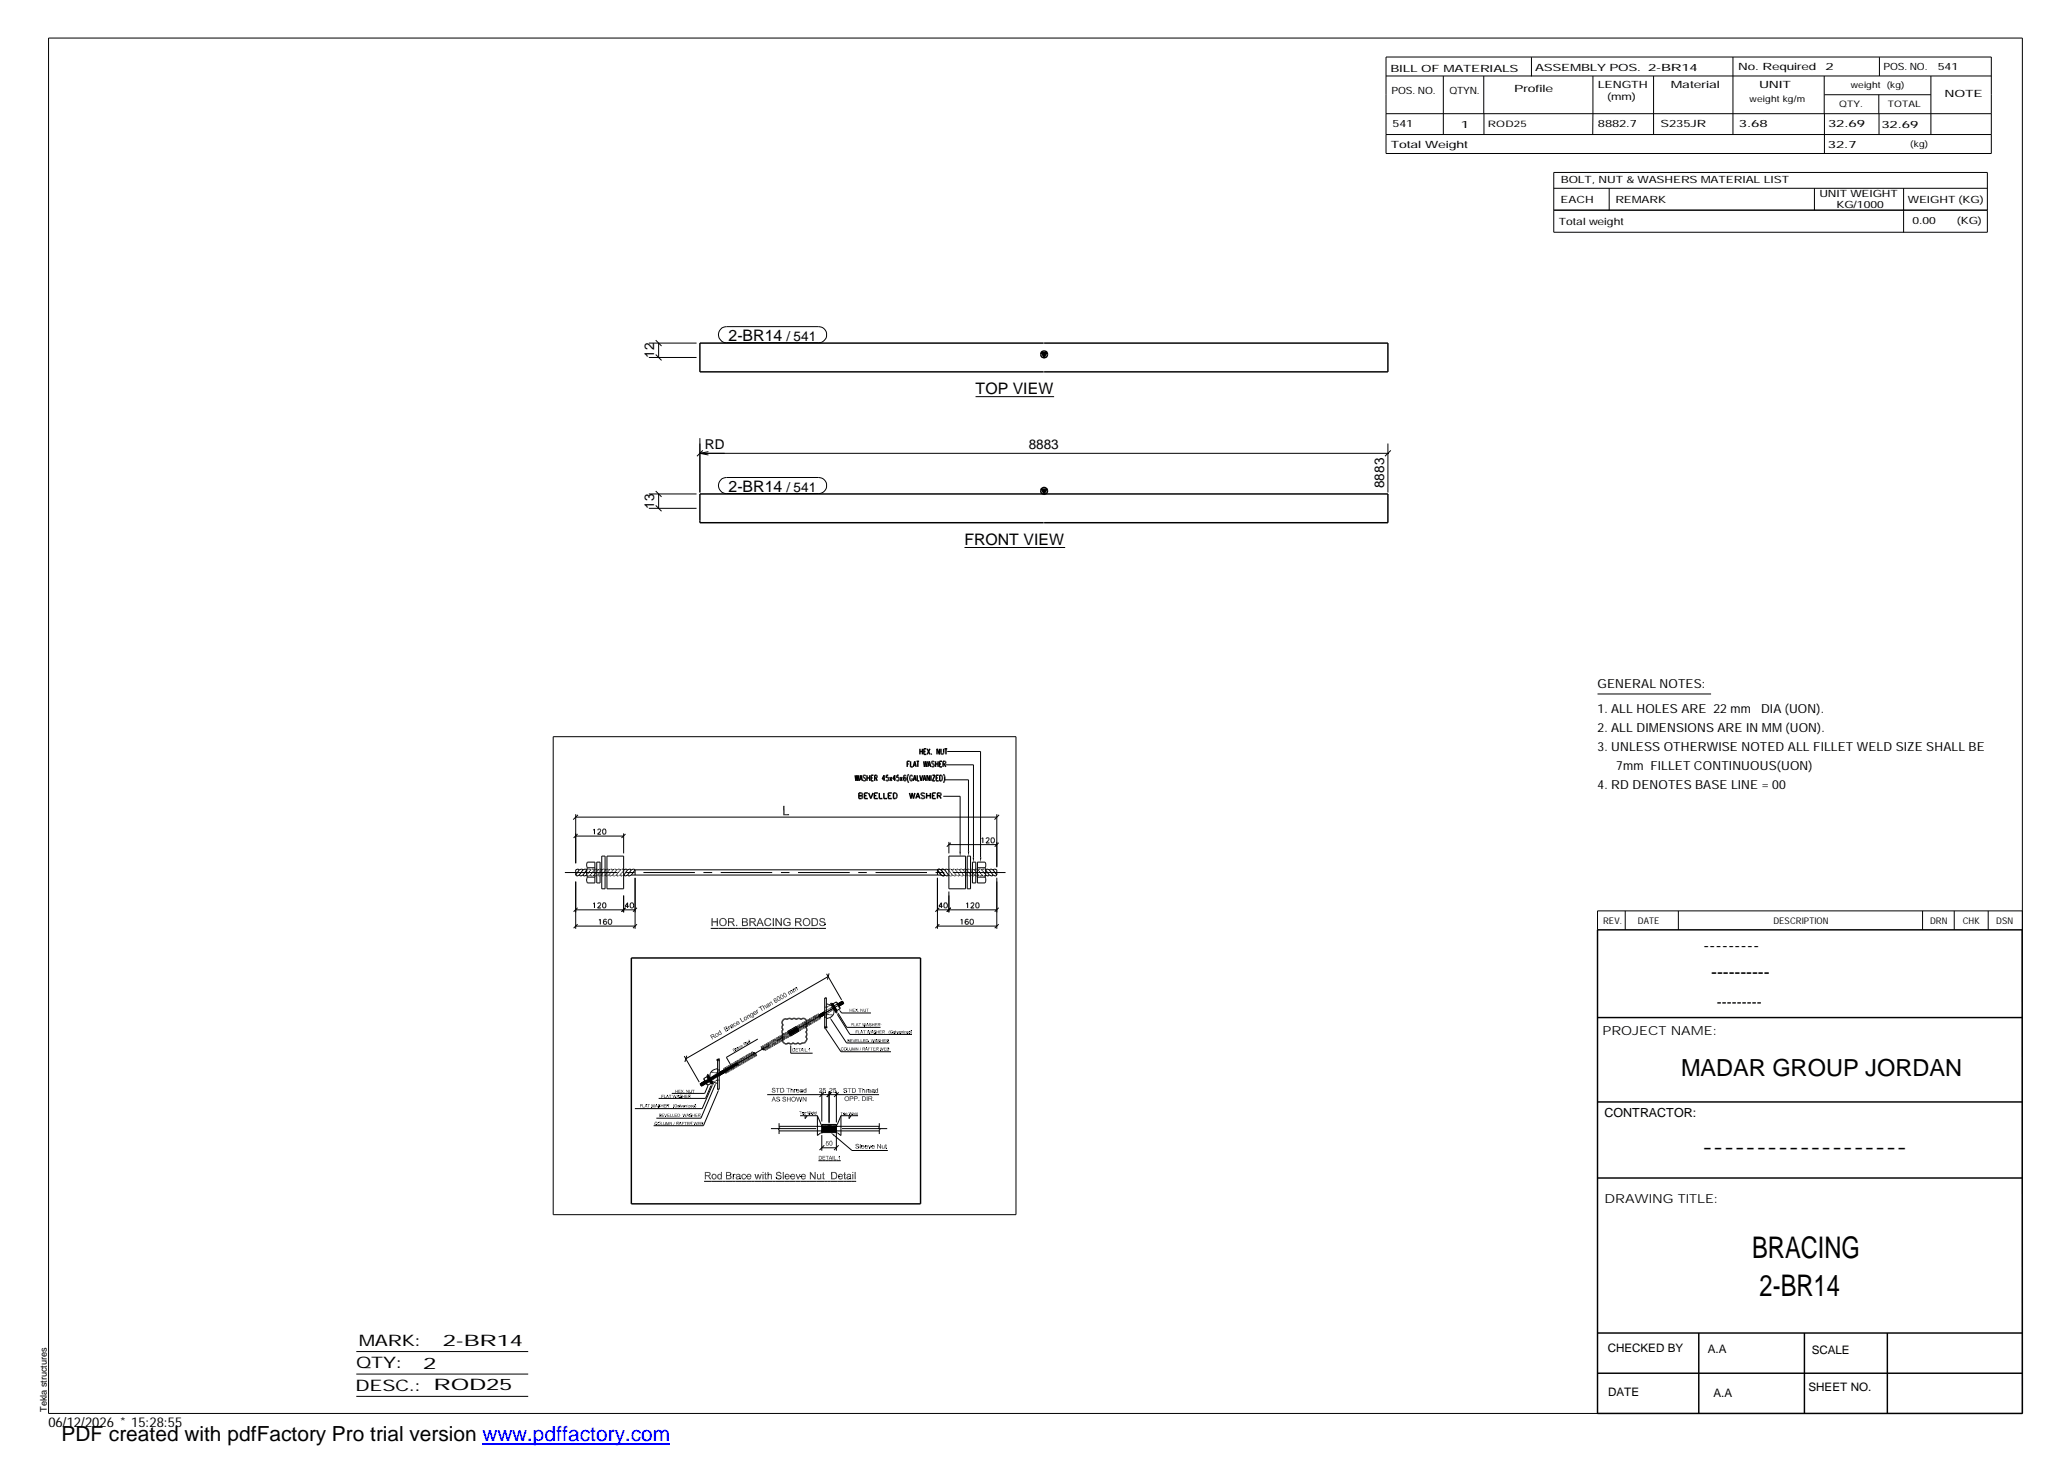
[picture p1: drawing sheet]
<svg xmlns="http://www.w3.org/2000/svg" width="420mm" height="297mm" viewBox="0 0 420 297" stroke-linecap="round" stroke-linejoin="round" font-family="sans-serif">
<defs><g id="words">
<g font-size="6.1">
<text x="356" y="255.5">BRACING</text>
<text x="357.5" y="263.3">2-BR14</text>
</g>
<text font-size="4.8" x="341.5" y="218.6">MADAR GROUP JORDAN</text>
<text font-size="4.2" x="12.5" y="292.7">PDF created with pdfFactory Pro trial version www.pdffactory.com</text>
<g font-size="3.6">
<text x="346.1" y="193.2">---------</text>
<text x="347.7" y="198.6">----------</text>
<text x="345.8" y="234.2">-------------------</text>
</g>
<g font-size="3.2">
<text x="148" y="69.2">2-BR14</text>
<text x="198.2" y="80.1">TOP VIEW</text>
<text x="148" y="99.9">2-BR14</text>
<text x="196" y="110.7">FRONT VIEW</text>
<text x="72.9" y="273.5">MARK:</text>
<text x="90" y="273.5">2-BR14</text>
<text x="72.4" y="278">QTY:</text>
<text x="86" y="278.1">2</text>
<text x="72.2" y="282.6">DESC.:</text>
<text x="88.1" y="282.4">ROD25</text>
</g>
<text font-size="3" x="348.8" y="204.5">---------</text>
<g font-size="2.8">
<text x="159.8" y="69.2">/ 541</text>
<text x="132.9" y="72.7" transform="rotate(-90 132.9 72.7)">12</text>
<text x="143.2" y="91.3">RD</text>
<text x="209" y="91.2">8883</text>
<text x="159.8" y="99.9">/ 541</text>
<text x="281.2" y="99.2" transform="rotate(-90 281.2 99.2)">8883</text>
<text x="132.9" y="103.4" transform="rotate(-90 132.9 103.4)">13</text>
<text x="9.8" y="290">06/12/2026 * 15:28:55</text>
</g>
<g font-size="2.5">
<text x="324.6" y="139.9">GENERAL NOTES:</text>
<text x="324.6" y="148.7">2. ALL DIMENSIONS ARE IN MM (UON).</text>
<text x="324.6" y="144.9">1. ALL HOLES ARE 22 mm</text>
<text x="357.8" y="144.9">DIA (UON).</text>
<text x="324.6" y="152.5">3. UNLESS OTHERWISE NOTED ALL FILLET WELD SIZE SHALL BE</text>
<text x="324.6" y="160.2">4. RD DENOTES BASE LINE = 00</text>
<text x="328.4" y="156.4">7mm FILLET CONTINUOUS(UON)</text>
<text x="325.6" y="210.3">PROJECT NAME:</text>
<text x="326" y="226.9">CONTRACTOR:</text>
<text x="326" y="244.4">DRAWING TITLE:</text>
</g>
<g font-size="2.4">
<text x="326.7" y="274.7">CHECKED BY</text>
<text x="347" y="275">A.A</text>
<text x="368.1" y="275.1">SCALE</text>
<text x="326.7" y="283.6">DATE</text>
<text x="348.1" y="283.9">A.A</text>
<text x="367.5" y="282.6">SHEET NO.</text>
</g>
<g font-size="2">
<text x="282.5" y="14.6">BILL OF MATERIALS</text>
<text x="311.9" y="14.4">ASSEMBLY POS.</text>
<text x="324.6" y="17.9">LENGTH</text>
<text x="334.9" y="14.4">2-BR14</text>
<text x="339.5" y="17.9">Material</text>
<text x="353.1" y="14.2">No. Required</text>
<text x="357.4" y="17.9">UNIT</text>
<text x="370.9" y="14.2">2</text>
<text x="382.7" y="14.2">POS. NO.</text>
<text x="393.7" y="14.3">541</text>
<text x="282.7" y="19.1">POS. NO.</text>
<text x="294.5" y="19">QTYN.</text>
<text x="307.6" y="18.7">Profile</text>
<text x="326.5" y="20.4">(mm)</text>
<text x="395.1" y="19.6">NOTE</text>
<text x="282.9" y="25.8">541</text>
<text x="296.8" y="26">1</text>
<text x="324.7" y="25.9">8882.7</text>
<text x="337.4" y="25.9">S235JR</text>
<text x="353.3" y="25.9">3.68</text>
<text x="371.4" y="25.9">32.69</text>
<text x="382.3" y="25.9">32.69</text>
<text x="282.6" y="30.1">Total Weight</text>
<text x="371.4" y="30">32.7</text>
<text x="317.1" y="41.3">EACH</text>
<text x="317.1" y="37.2">BOLT, NUT &amp; WASHERS MATERIAL LIST</text>
<text x="328.2" y="41.3">REMARK</text>
<text x="369.7" y="40.1">UNIT WEIGHT</text>
<text x="387.6" y="41.2">WEIGHT (KG)</text>
<text x="316.7" y="45.7">Total weight</text>
<text x="373.1" y="42.2">KG/1000</text>
<text x="388.6" y="45.6">0.00</text>
<text x="397.6" y="45.5">(KG)</text>
</g>
<g font-size="1.9">
<text x="325.7" y="187.8">REV.</text>
<text x="332.8" y="187.6">DATE</text>
<text x="360.3" y="187.7">DESCRIPTION</text>
<text x="392.1" y="187.6">DRN</text>
<text x="398.8" y="187.6">CHK</text>
<text x="405.6" y="187.7">DSN</text>
<text x="9.5" y="286.8" transform="rotate(-90 9.5 286.8)">Tekla structures</text>
</g>
<g font-size="1.8">
<text x="376" y="17.9">weight (kg)</text>
<text x="355.5" y="20.7">weight kg/m</text>
<text x="373.6" y="21.7">QTY.</text>
<text x="383.5" y="21.8">TOTAL</text>
<text x="302.3" y="25.9">ROD25</text>
<text x="388.1" y="29.8">(kg)</text>
</g>
</g></defs>
<g fill="none" stroke="#000" stroke-width=".3">
<path d="M211.6 71.7h1.1l-.6 .9zM212 69.7h-69.8v5.9h69.8M212.1 69.7h69.9v5.9h-69.9M211.6 99.4h1.1l-.6 1zM212 100.4h-69.8v5.8h69.8M212.1 100.4h69.9v5.8h-69.9M173.7 157.5l.2 1.2 .2-1.2 .2 1.2 .2-1.2M174.6 158.7l.3-1.2 .3 1.2M174.7 158.3h.4M175.9 157.7l-.2-.2-.3 .1v.3l.4 .2 .1 .4-.2 .2-.4-.2M176.1 157.5v1.2M176.1 158.1h.6"/>
<path d="M176.7 157.5v1.2M177 158.1h.3M177.5 157.5h-.5v1.2h.5M177.7 158.1l.4-.1v-.4l-.4-.1v1.2M178 158.1l.2 .6M179.8 158.3h-.6l.4-.8v1.2M180.5 157.5h-.4l-.1 .5 .4-.1 .1 .6-.3 .2-.2-.3M180.8 157.9l.4 .8M181.2 157.9l-.4 .8M181.9 158.3h-.5l.4-.8v1.2M182.6 157.5h-.4v.4a.35 .35 0 0 1 .5 .4 .35 .35 0 0 1-.5 .3v-.2M182.9 157.9l.4 .8"/>
<path d="M183.3 157.9l-.4 .8M184 157.7l-.2-.2-.2 .2 .1 .9a.31 .31 0 0 0 .4-.3 .31 .31 0 0 0-.4-.3l-.1 .1M184.3 155.2h.3M184.6 157.3a1.4 1.4 0 0 0 0 1.7M184.8 154.7h-.5v1.1M185 154.7v1.1h.5M185.4 157.8l-.2-.3a.61 .61 0 0 0-.4 .6 .61 .61 0 0 0 .4 .6l.2-.3v-.2h-.2M185.5 155.8l.3-1.1 .3 1.1M185.5 158.7l.3-1.2 .3 1.2M185.6 155.4h.4M185.7 158.3h.4M186.2 154.7h.5"/>
<path d="M186.4 157.5v1.2h.4M186.5 154.7v1.1M186.9 157.5l.3 1.2 .3-1.2M186.9 152.1v1.2M186.9 152.7h.5M187.4 152.1v1.2M187.5 158.7l.3-1.2 .3 1.2M187.7 154.7l.1 1.1 .2-1.1 .2 1.1 .2-1.1M187.7 158.3h.3M187.7 152.7h.3M188.2 152.1h-.5v1.2h.5M188.4 152.1l.5 1.2"/>
<path d="M188.5 155.8l.3-1.1 .3 1.1M188.6 155.4h.4M188.8 157.5v1.2l-.5-1.2v1.2M188.9 152.1l-.5 1.2M189.1 157.5v1.2M189.2 153.1v.2zM189.4 157.5h.5l-.5 1.2h.5M189.7 155.3h.1M189.8 154.8l-.2-.1-.3 .1 .1 .3 .3 .2M189.8 155.3l-.2 .5-.3-.2M190.1 155.2h.5M190.1 154.7v1.1"/>
<path d="M190.2 158.1h.3M190.6 154.7v1.1M190.7 157.5h-.5v1.2h.5M190.9 152.1v1.2l-.5-1.2v1.2M190.9 155.2h.3M190.9 157.5a.57 .57 0 0 1 .6 .6 .57 .57 0 0 1-.6 .6zM191.2 152.1v.8l.2 .4 .3-.2v-1M191.4 154.7h-.5v1.1h.5M191.6 155.2l.5-.1v-.3l-.5-.1v1.1M191.7 157.3a1.4 1.4 0 0 1 0 1.7M191.9 155.2l.3 .6M191.9 152.1h.5"/>
<path d="M192.2 152.1v1.2M174.5 161.1l.7 .1v.3l-.2 .2 .3 .2-.2 .3h-.6zM174.5 161.7h.5M175.6 161.7h.5M176.3 161.1h-.7v1.1h.7M176.5 161.1l.4 1.1 .5-1.1M177.6 161.7h.5M178.4 161.1h-.8v1.1h.8M178.6 161.1v1.1h.7M179.6 161.1v1.1h.6M180.5 161.7h.4M181.2 161.1h-.7v1.1h.7"/>
<path d="M181.5 161.1h.4a.64 .64 0 0 1 .4 .6 .64 .64 0 0 1-.4 .5h-.4zM184.8 161.1l.3 1.1 .2-1.1 .3 1.1 .3-1.1M186.1 162.2l.4-1.1 .4 1.1M186.2 161.9h.5M187.9 161.3l-.3-.2-.5 .2 .1 .2 .7 .4v.2l-.3 .1-.5-.1M188.3 161.7h.7M188.3 161.1v1.1M189 161.1v1.1M189.4 161.7h.5M190.1 161.1h-.7v1.1h.7M190.5 161.7l.6-.1 .1-.4-.7-.1v1.1M190.8 161.7l.4 .5"/>
<path d="M128.3 194.6h58.7v50h-58.7zM324.6 188.9h86.2l.1 98.3h-86.3zM143.7 218.5l1 1.7zM159.2 207.1l.3-.1 .4 .1a.59 .59 0 0 1 1 0 .59 .59 0 0 1 .9 0 .59 .59 0 0 1 .9 0 .59 .59 0 0 1 .9-.1 .59 .59 0 0 1 .1 .8l.1 .1a.54 .54 0 0 1-.1 .8l.1 .1a.58 .58 0 0 1-.1 .9 .55 .55 0 0 1 0 .9 .72 .72 0 0 1 .1 .9 .72 .72 0 0 1-.8 .4 .55 .55 0 0 1-.9 0h-.1a.54 .54 0 0 1-.8 0h-.1a.58 .58 0 0 1-.9 0 .67 .67 0 0 1-.9 0 .67 .67 0 0 1-.2-.8 .54 .54 0 0 1 0-1l-.2-.4 .2-.5a.54 .54 0 0 1 0-1 .66 .66 0 0 1 .1-1.1zM169 203.9l1 1.7zM324.6 206.7h86.3M324.6 239.3h86.3M324.6 223.9h86.3M324.6 270.8h86.3M324.6 279h86.3M345.1 270.8v16.4M366.6 270.8v16.4"/>
<path d="M383.5 270.8v16.4"/>
<circle cx="212.1" cy="72" r=".69"/>
<circle cx="212.1" cy="99.7" r=".68"/>
</g>
<g fill="#000">
<path d="M211.6 71.7h1.1l-.6 .9zM211.6 99.4h1.1l-.6 1zM159.1 163.7h.3l-.3 1.9zM159.4 163.7v1.7l-.3 .2zM159.4 165.4h.9v.2zM159.1 165.6l.3-.2 .9 .2zM194.9 173h.3l-.1 1zM196.6 173h.3l-.1 .9zM197.6 174.3h.3l-.1 .9zM199.1 174.2h.3l-.2 1zM144.8 187.2l-.2 1zM144.6 186.5l.2 .7-.2 1z"/>
<path d="M144.6 186.5h.2v.7zM144.8 187.4v.8h-.2zM145.6 186.5h.2l-.2 .7zM145.8 186.5l-.2 .9zM144.8 187.2l.8 .2h-.8zM144.8 187.2h.8v.2zM145.8 186.5v1.7l-.2-.8zM145.6 187.4l.2 .8h-.2zM146.1 187.4h.2v.1zM146.2 186.8l-.1 .6zM146.2 186.8h.1l-.2 .6zM146.3 186.8l.1 .1-.3 .5z"/>
<path d="M146.4 186.9l-.3 .5zM146.3 187.5l.1 .2-.2 .1zM146.2 187.6l.1-.1-.1 .3zM146.1 187.5h.2l-.1 .1zM146.1 187.4l.2 .1zM146.4 186.6l.3-.1-.4 .3zM146.3 186.8l.6-.3zM146.3 186.8l.6-.3-.1 .2zM146.3 186.8l.5-.1zM146.1 187.4l.2-.2v.2zM146.3 186.8l.1 .1zM146.2 187.8l.2 .2z"/>
<path d="M146.2 187.8l.2-.1v.3zM146.4 187.7v.3zM146.5 187.8v.3zM146.3 186.8h.3zM146.8 188h.1v.2zM146.6 188.1l.3 .1zM146.5 188.1l.4 .1zM146.6 187.9l.3 .3-.4-.1zM146.6 187.9l.3 .3zM146.9 188v.2zM146.9 186.5h.3zM146.9 186.5l.4 .1z"/>
<path d="M146.9 186.5l.4 .1-.2 .1zM146.9 186.5l.2 .2h-.2zM146.9 186.5v.2h-.1zM146.9 186.5v.2zM147 188l.2-.1 .1 .2zM147 188l.3 .1zM147 188l.2 .1-.2 .1zM147 188l-.1 .2zM147.2 186.8l.1-.2zM147.3 187.8h.2zM147.3 187.8l.2 .1-.1 .1zM147.3 186.6l.2 .2z"/>
<path d="M147.3 186.6l.2 .3zM147.3 186.6l.2 .3h-.2zM147.3 186.6v.3zM147.1 186.7l.2-.1zM147.2 187.9l.2 .1zM147.2 187.9l.1-.1 .1 .2zM147.4 187.4h.3l-.3 .1zM147.4 187l.1-.1zM147.5 186.9l.2 .3zM147.5 186.9l.2 .3h-.3zM147.4 187.1l.1-.2-.1 .3zM147.3 186.9h.2z"/>
<path d="M147.7 187.4l-.1 .3zM147.7 187.4l-.2 .4zM147.7 187.4l-.2 .4-.1-.1zM147.4 187.5l.3-.1-.3 .3zM147.4 187.4l.3-.2v.2zM147.4 187.2h.3l-.3 .2zM147.9 186.5l.2 .7-.2 1zM147.9 186.5h.7v.2zM147.9 186.5l.7 .2h-.5zM148.1 187.4v.8h-.2zM148.1 187.2l-.2 1zM148.1 187.2h.5l-.2 .2z"/>
<path d="M148.1 187.2l.3 .2h-.3zM147.9 186.5l.2 .2v.5zM148.6 187.2l-.2 .2zM148.6 187.2l-.1 .2zM148.6 187.2l-.1 .3zM148.6 186.5h.3zM148.6 186.5l.3 .1zM148.6 186.5l.3 .1-.1 .2zM148.6 186.5l.2 .3zM148.6 187.5l.2-.1zM148.8 187.4l-.1 .2zM148.7 187.2l-.2 .3z"/>
<path d="M148.6 186.5l.1 .2zM148.7 187.2l.1 .2-.2 .1zM148.7 187.2l.1 .2zM148.8 187.2l.3 .1zM148.8 187.2l.2 .1-.2 .1zM148.8 187.2v.2zM148.7 187.6l.2-.1-.1 .2zM148.9 187.5l-.1 .2zM148.9 187.5l.1 .1-.2 .1zM148.9 186.6v.2zM149 187h.2zM148.9 186.8l.2-.1z"/>
<path d="M149.1 186.7l-.1 .2zM149 186.9l.1-.1 .1 .1zM149 186.9l.2 .1zM149 187.6l-.2 .2zM148.8 187.7l.2-.1zM149 186.6l.1 .1zM149 186.6l.1 .1-.2 .1zM149 186.6l-.1 .2zM149.1 187.7l.2 .5h-.2zM148.8 187.8l.3-.1v.5zM149 187.1l.1 .2zM149.2 187l-.1 .2z"/>
<path d="M149.2 187l-.1 .3zM149 187.1l.2-.1-.1 .3zM149.6 187.9h.2l-.2 .3zM149.8 187.9v.3h-.2zM150.7 186.5h.6v.2zM150.7 186.5l.6 .2zM151 187.4v.5l-.3 .3zM151 187.2h.3v.2zM151 187.2l.3 .2h-.3zM150.7 186.5l.3 .9-.3 .8zM150.7 186.5l.3 .9zM150.7 186.5l.3 .2v.5z"/>
<path d="M151.3 187.2l.1 .2zM151.3 186.5l.1 .2zM150.7 188.2l.3-.3 .4 .3zM151 187.9h.4v.3zM151.4 187.9v.3zM151.5 187.2l.2 .1zM151.5 187.9l.1 .2zM151.3 186.5l.2 .3zM151.4 186.5h.2l-.1 .3zM151.4 187.9l.2 .2-.2 .1zM151.4 187.9l.2 .2zM151.5 187.4l.2-.1z"/>
<path d="M151.6 187.1h.2zM151.6 187.1l.2 .1zM151.6 186.5v.3zM151.6 186.5l-.1 .3zM151.6 186.6v.2zM151.7 186.6l-.1 .2zM151.6 186.8l.2-.1zM151.7 187.3l-.1 .1zM151.7 187.3l.1 .1zM151.7 187.3l.1 .1-.1 .1zM151.7 187.3v.2zM151.4 187.4l.3-.1z"/>
<path d="M151.4 187.2l.3 .1-.3 .1zM151.4 187.2l.3 .1zM151.7 186.9h.2zM151.7 187.8l.2 .1zM151.6 187.2l.1 .1zM151.8 187.7h.2zM151.7 187.6l.2-.2zM151.9 187.4l-.1 .2zM151.9 187.5l.1 .1h-.2zM151.8 187.6h.2zM151.6 187.9l.2 .1zM151.7 188.1l.1-.1z"/>
<path d="M151.6 188.1l.2-.1zM151.6 187.9l.2 .1-.2 .1zM151.8 186.8l.1 .1zM151.8 186.8l.1 .1h-.2zM151.6 186.8h.2zM151.7 187.5l.1-.1zM151.8 187.4l-.1 .2zM151.7 187l.2-.1zM151.9 186.9l-.1 .2zM151.6 187.1l.3-.2-.1 .2zM151.7 187.9h.2zM151.9 187.9l-.1 .1z"/>
<path d="M151.8 188l.1-.1zM151.6 187.9h.3l-.1 .1zM152 187.7l-.1 .1zM152 187.7l-.1 .2zM151.7 187.8l.3-.1-.1 .2zM151.7 187.8l.3-.1zM151.8 187.6l.2 .1zM152.3 186.5l.2 .7-.2 1zM152.3 186.5h.7v.2zM152.3 186.5l.7 .2h-.5zM152.5 187.4v.8h-.2zM152.5 187.2l-.2 1z"/>
<path d="M152.5 187.2h.4l-.2 .2zM152.5 187.2l.2 .2h-.2zM152.3 186.5l.2 .2v.5zM152.9 187.2l-.2 .2zM152.9 187.2l-.1 .2zM152.9 187.2v.3zM153 186.5h.2zM153 186.5l.3 .1zM153 186.5l.3 .1-.1 .2zM153 186.5l.2 .3zM153 187.5l.1-.1zM153.1 187.4l-.1 .2z"/>
<path d="M152.9 187.5l.2-.1zM153 187.2l.1 .2-.2 .1zM153 187.2h.1v.2zM153 186.5l.1 .2zM153.1 187.6l.1-.1-.1 .2zM153.2 187.5l-.1 .2zM153.2 187.5l.1 .1-.2 .1zM153 187.6l.1-.2zM153.1 187.4v.2zM153.1 187.2l.3 .1zM153.1 187.2l.3 .1-.2 .1zM153.1 187.2l.1 .2h-.1z"/>
<path d="M153.2 187.1l.2 .2zM153.3 186.6l-.1 .2zM153.3 187.6l-.1 .2zM153.1 187.7l.2-.1-.1 .2zM153.3 187h.2zM153.3 186.8l.2-.1zM153.5 186.7l-.2 .2zM153.3 186.9l.2-.1v.1zM153.3 186.9l.2 .1zM153.3 186.6l.2 .1zM153.3 186.6l.2 .1-.2 .1zM153.3 186.6v.2z"/>
<path d="M153.4 187.7l.3 .5h-.3zM153.2 187.8l.2-.1v.5zM153.2 187.2l.2 .1zM153.3 187.1l.1 .2zM153.5 187v.2zM153.5 187l-.1 .3zM153.3 187.1l.2-.1-.1 .3zM154.1 187.5l-.4 .7zM154.1 187.6l-.2 .6h-.2zM154.3 187l-.6 1.2zM154.3 186.5v.5l-.6 1.2zM154.3 186.5v.5z"/>
<path d="M154.3 186.5v.4zM154.3 186.5l.1 .3zM154.3 186.5h.2l-.1 .2zM154.5 186.5l-.1 .3zM154.5 186.5v.4zM154.5 186.5v.6zM154.5 186.5l.2 1zM154.5 186.5l.3 1.1zM154.5 186.5l.7 1.7-.4-.6zM154.1 187.5l.7 .1h-.7zM154.1 187.5h.6l.1 .1zM154.8 187.6l.4 .6h-.3z"/>
<path d="M155.3 187l.2 .1-.2 .1zM155.3 187.2l.2-.1v.2zM155.3 187.3h.2l-.2 .1zM155.3 187.4l.2-.1v.1zM155.3 187h.3zM155.3 187.4l.1 .4zM155.3 187.4h.2l-.1 .4zM155.5 187.4l-.1 .4zM155.4 187.8h.2zM155.4 186.9l.2 .1zM155.3 187.3h.2zM155.3 187.2l.2 .1h-.2z"/>
<path d="M155.5 187.6l-.1 .2zM155.4 187.9l.2 .2zM155.4 187.8l.2 .3zM155.4 187.8h.2v.3zM155.6 187.8v.3zM155.7 187.9l-.1 .2zM155.4 186.9l.3-.1zM155.4 186.8h.3zM155.4 186.8l.2-.1 .1 .1zM155.6 186.7l.1-.1v.2zM155.7 186.6v.2zM155.7 186.6l.3 .1-.2 .1z"/>
<path d="M155.7 186.6l.3 .1zM155.7 186.5h.3v.2zM156 186.5v.2zM156 188v.2zM156 186.5l.4 .1zM156 186.5l.5 .1zM156 186.5l.5 .1-.2 .1zM156 186.5l.3 .2zM155.7 188.1l.3 .1zM155.6 188.1l.4 .1zM155.6 188.1l.2-.2 .2 .3zM155.8 187.9l.2 .3z"/>
<path d="M156 186.5l.1 .2zM156.3 187.9l.2 .1zM156.3 186.8l.2-.2zM156.5 186.6l.1 .3zM156.5 186.6l.2 .4zM156.5 186.6l.2 .4-.3-.1zM156.5 186.6l-.1 .3-.1-.1zM156.3 186.7l.2-.1zM156.2 188.2l.3-.2zM156 188.2l.5-.2zM156.1 188h.4l-.5 .2zM156.1 188h.4z"/>
<path d="M156.5 187.6h.2l-.2 .1zM156.4 187.8l.1 .2zM156.4 186.9l.3 .1zM156.7 187.6l-.2 .3zM156.7 187.6l-.2 .4zM156.4 187.8l.3-.2-.2 .4zM156.5 187.7l.2-.1-.3 .2zM157 186.5h.2l-.2 1.7zM157.2 186.5v1.7h-.2zM157.6 186.5h.2v.4zM157.8 186.9v1.3h-.2zM157.6 186.5l.2 .4-.2 1.3z"/>
<path d="M157.8 186.5l.8 1.3v.4zM157.8 186.5l.8 1.7-.8-1.3zM158.6 186.5h.2l-.2 1.3zM158.8 186.5v1.7l-.2-.4zM158.6 187.8l.2 .4h-.2zM159.2 186.9l-.1 .3zM159.2 186.9l.2 .2-.3 .1zM159.1 187.2l.3-.1-.1 .2zM159.1 187.4h.2zM159.2 186.9h.3zM159.2 186.9l.3-.1zM159.2 186.9l.4-.1z"/>
<path d="M159.3 186.8l.1-.1-.2 .2zM159.4 186.7l-.2 .2zM159.2 186.9l.3-.3 .1 .2zM159.2 186.9l.2 .2zM159.1 187.5l.1 .3zM159.1 187.4l.1 .4zM159.1 187.4h.2l-.1 .4zM159.3 187.4l-.1 .4zM159.2 187.8h.3zM159.1 187.4l.2-.1zM159.1 187.2l.2 .1-.2 .1zM159.4 187.6l-.2 .2z"/>
<path d="M159.2 186.9l.2 .1zM159.5 186.6l.2 .1zM159.6 186.5h.2l-.3 .1zM159.5 186.6l.3-.1 .1 .2zM159.5 186.6l.4 .1zM159.3 187.9l.2 .2zM159.2 187.8l.3 .3zM159.2 187.8h.3v.3zM159.5 187.8v.3zM159.6 187.9l-.1 .2zM159.5 186.6l.2 .2zM159.8 186.5h.1v.2z"/>
<path d="M159.8 186.5l.1 .2zM159.9 188v.2zM159.6 188.1l.3 .1zM159.5 188.1l.4 .1zM159.5 188.1l.2-.2 .2 .3zM159.7 187.9l.2 .3zM159.9 186.5l.1 .2zM160 186.5l.2 .1zM160 186.5l.2 .1-.1 .1zM160 186.5l.1 .2zM159.9 188l.2 .2h-.2zM159.9 188l.2 .2z"/>
<path d="M160.1 187.9l.2 .2zM160.2 186.6v.2zM160.2 186.6l.2 .1zM160.2 186.6l.3 .1zM160.2 186.6l.3 .1-.2 .1zM160.2 186.6l.1 .2zM160.1 186.7l.1-.1zM160 188l.2 .1-.1 .1zM160 188l.1-.1 .1 .2zM160.3 186.8l.2-.1zM160.2 187.9l.2 .2zM159.9 187.3l.5 .2h-.5z"/>
<path d="M159.9 187.3h.7l-.2 .2zM160.5 186.7l.1 .2zM160.5 186.7l.1 .2-.2 .1zM160.5 186.7l-.1 .3zM160.4 187.1l.2-.2zM160.4 187l.2-.1zM160.6 187.3v.6l-.2-.1zM160.6 187.3l-.2 .5v-.3zM160.4 187.9h.2zM160.4 188.1l.2-.2zM160.3 187.9h.3l-.2 .2zM160.3 187.9h.3z"/>
<path d="M161.5 186.5l.3 .7-.3 1zM161.5 186.5h.8v.2zM161.5 186.5l.8 .2h-.5zM161.8 187.4v.8h-.3zM161.8 187.2l-.3 1zM161.8 187.2h.4l-.2 .2zM161.8 187.2l.2 .2h-.2zM161.5 186.5l.3 .2v.5zM162.2 187.2l-.2 .2zM162.2 187.2l-.1 .2zM162.2 187.2v.3zM162.3 186.5h.2z"/>
<path d="M162.3 186.5l.3 .1zM162.3 186.5l.3 .1-.1 .2zM162.3 186.5l.2 .3zM162.3 187.5l.1-.1zM162.4 187.4l-.1 .2zM162.3 187.2l-.1 .3zM162.3 186.5v.2zM162.2 187.5l.2-.1zM162.3 187.2l.1 .2-.2 .1zM162.3 187.2l.1 .2zM162.4 187.2l.3 .1zM162.4 187.2l.2 .1-.1 .1z"/>
<path d="M162.4 187.2l.1 .2zM162.3 187.6l.2-.1-.1 .2zM162.5 187.5l-.1 .2zM162.6 187.5v.1l-.2 .1zM162.3 187.6l.1-.2zM162.5 187.2l.2 .1zM162.6 186.6l-.1 .2zM162.6 187h.2zM162.6 186.8l.2-.1zM162.8 186.7l-.2 .2zM162.6 186.9l.2-.1v.1zM162.6 186.9l.2 .1z"/>
<path d="M162.5 187.8l.2-.1zM162.4 187.7l.2-.1zM162.6 186.6l.2 .1zM162.6 186.6l.2 .1-.2 .1zM162.6 186.6v.2zM162.7 187.7l.2 .5h-.2zM162.5 187.8l.2-.1v.5zM162.6 187.1l.1 .2zM162.8 187v.2zM162.8 187l-.1 .3zM162.6 187.1l.2-.1-.1 .3zM163.1 187.4h.2v.1z"/>
<path d="M163.2 186.8l-.1 .6zM163.2 186.8h.1l-.2 .6zM163.3 186.8l.1 .1-.3 .5zM163.4 186.9l-.3 .5zM163.3 187.5l.1 .2-.2 .1zM163.2 187.6l.1-.1-.1 .3zM163.1 187.5h.2l-.1 .1zM163.1 187.4l.2 .1zM163.4 186.6l.3-.1-.4 .3zM163.3 186.8l.6-.3zM163.3 186.8l.6-.3-.2 .2zM163.3 186.8l.4-.1z"/>
<path d="M163.1 187.4l.2-.2v.2zM163.3 186.8h.2l-.1 .1zM163.2 187.8l.2 .2zM163.2 187.8l.2-.1v.3zM163.4 187.7v.3zM163.4 187.8v.3zM163.3 186.8h.2zM163.7 188h.2v.2zM163.5 188.1l.4 .1zM163.4 188.1l.5 .1zM163.5 187.9l.4 .3-.5-.1zM163.5 187.9l.4 .3z"/>
<path d="M163.9 188v.2zM163.9 186.5h.3zM163.9 186.5l.4 .1zM163.9 186.5l.4 .1-.2 .1zM163.9 186.5l.2 .2zM163.9 186.5v.2h-.2zM164 188l.2-.1 .1 .2zM164 188l.3 .1zM164 188l.2 .1-.2 .1zM164 188l-.1 .2zM163.9 186.5l.1 .2zM164.1 186.8l.2-.2z"/>
<path d="M164.3 187.8h.2zM164.3 187.8l.2 .1-.2 .1zM164.3 186.6l.2 .2zM164.3 186.6l.2 .3zM164.3 186.6l.2 .3h-.2zM164.3 186.6v.3zM164.1 186.7l.2-.1zM164.2 187.9l.1 .1zM164.2 187.9l.1-.1v.2zM164.3 187l.2-.1zM164.4 187.4h.2l-.2 .1zM164.5 186.9l.1 .3z"/>
<path d="M164.5 186.9l.1 .3h-.2zM164.4 187.1l.1-.2-.1 .3zM164.3 186.9h.2zM164.6 187.4v.3zM164.6 187.4l-.1 .4zM164.6 187.4l-.1 .4-.2-.1zM164.4 187.5l.2-.1-.3 .3zM164.4 187.4l.2-.2v.2zM164.4 187.2h.2l-.2 .2zM164.9 186.5h.5v.2zM164.9 186.5l.5 .2zM165.1 186.7v1.2l-.2 .3z"/>
<path d="M164.9 186.5l.2 .2-.2 1.5zM164.9 188.2l.2-.3 .4 .3zM165.1 187.9h.3l.1 .3zM165.5 187.9l.2 .2zM165.5 187.9l.2 .2-.2 .1zM165.4 187.9l.1 .3zM165.4 186.5l.1 .2zM165.5 186.5l.2 .3zM165.5 186.5h.2v.3zM165.7 186.5v.3zM165.7 187.9l.2 .1zM165.7 187.9l.1 .2z"/>
<path d="M165.7 187.9v.2zM165.7 186.5l.1 .3zM165.7 186.5l.2 .1zM165.7 186.5l.2 .2zM165.7 186.5l.2 .2v.2zM165.7 186.5l.2 .4zM165.8 187.8l.3 .1zM165.8 187.8l.2 .1zM165.9 186.7v.2zM166 186.7l.1 .2h-.2zM165.8 187.9l.1 .1zM165.8 187.8l.1 .2z"/>
<path d="M166 187.6h.2l-.3 .1zM165.9 187.7l.3-.1zM165.9 187.7h.3l-.1 .2zM165.9 187.7l.2 .2zM166 187.3l.2 .1h-.2zM166 187.4h.2zM165.9 187h.3l-.2 .2zM166.2 187l-.2 .2zM166 187.2l.2-.2v.2zM166 187.2l.2 .2zM165.9 187.7l.2 .2-.2-.1zM165.9 187h.3z"/>
<path d="M165.9 186.9h.2zM166.2 187.4v.2zM166 187.6l.2-.2v.2zM166 187.4h.2l-.2 .2zM166.4 187.6h.2zM166.5 186.8v.2zM166.6 186.7l-.1 .3zM166.6 186.7l.2 .1-.3 .2zM166.5 187l.3-.2zM166.5 187l.2-.1zM166.5 187.7v.2zM166.4 187.6l.1 .3z"/>
<path d="M166.4 187.6h.2l-.1 .3zM166.6 187.6l-.1 .3zM166.5 187.1l.2 .2zM166.5 187.1h.2v.2zM166.7 187.1v.2zM166.7 187.8v.3zM166.7 187.8l-.1 .2zM166.8 186.5v.2zM166.7 186.6l.1 .2zM166.7 187l-.2 .1zM166.5 187.1l.2-.1zM166.5 187h.2z"/>
<path d="M166.8 187.1l-.1 .2zM166.7 187.9l.1 .2zM166.6 186.7l.2 .1zM166.6 186.7l.1-.1 .1 .2zM166.8 187.1l.2 .1-.1 .2zM166.8 187.1l.1 .3-.1-.1zM166.8 187.9v.2zM166.9 187.9l-.1 .2zM166.8 186.5l.2 .2zM166.8 186.5h.2v.2zM167 186.5v.2zM167 187.2h.1l-.1 .2z"/>
<path d="M167 187.2v.2h-.1zM166.9 187.9l.1 .3-.2-.1zM166.9 187.9l.1 .1v.2zM167 186.5h.3zM167 186.5l.4 .1zM167 186.5l.4 .1-.1 .2zM167 186.5l.3 .3zM167.1 187.2h.1l-.1 .2zM167.1 187.2v.2zM167 188l.1 .2h-.1zM167 188l.1 .2zM167 186.5l.2 .2h-.2z"/>
<path d="M167.2 187.2l.1 .3-.2-.1zM167.2 187.2l.1 .3zM167.1 188l.1 .2zM167.3 187.9l.3 .1zM167.3 187.9l.2 .2zM167.4 186.6l-.1 .2zM167.2 187.2l.2 .1-.1 .2zM167.4 187.3l-.1 .2zM167.4 186.8h.2l-.2 .1zM167.6 186.8l-.2 .1zM167.4 186.9l.2-.1v.1zM167.4 186.9l.2 .1z"/>
<path d="M167.4 186.6l.2 .2zM167.4 186.6l.2 .2h-.2zM167.4 186.6v.2zM167.4 187.3v.3zM167.4 187.9h.3zM167.2 188.2l.2-.1zM167.2 188l.2 .1-.2 .1zM167.2 188l.2 .1zM167.5 187.3l-.1 .3zM167.5 187.3v.3zM167.5 187.3l.1 .2zM167.6 187.5l-.1 .1z"/>
<path d="M167.5 187.6l.1-.1zM167.5 187.3l.1 .2-.1 .1zM167.3 187.9h.3zM167.5 187.6l.2-.1zM167.7 187.5l-.2 .2zM167.7 187.7v.2zM167.5 187.8l.2-.1v.2zM167.5 187.7h.2zM167.7 187.5v.2h-.2zM167.7 187.5v.2zM167.5 187.8l.2 .1zM144.3 210.4l.4-.1z"/>
<path d="M144.3 210.4l.3 .3zM144.6 210.7l.2-.1v.1zM144.6 210.7h.2zM144.7 210.8l.1 .4zM144.6 210.7l.2 .5zM144.7 210.2l.1-.1zM144.7 210.2l.1-.1v.1zM144.7 210.2h.1zM144.7 210.2v.1zM144.3 210.4l.3 .3 .2 .5zM144.8 210.6v.1zM144.8 210.6l.1 .1z"/>
<path d="M144.8 210.1l.1 .1zM144.9 210.1v.1zM144.9 210.4h.2zM144.9 210.5v.2zM144.9 210.5v.1zM144.9 210.5l.2-.1zM144.9 210.5h.2zM144.9 210.1v.2zM145 210.1l-.1 .2zM144.9 210.3l.2-.1zM145.1 210.6v.1zM145.1 210.2v.2z"/>
<path d="M145.1 210.2v.2l-.1-.1zM145.1 210.2l-.1 .1zM145 210.3l.1 .1zM145.2 210.6l-.1 .2zM145.1 210.7l.1-.1zM145.2 210.6l.3 .2h-.2zM145.2 210.6l.1 .2h-.2zM145.3 210.1l.1-.1zM145.4 210l-.1 .2zM145.5 210l-.2 .2zM145.3 210.2l.2-.1zM145.3 210.2l.1 .1z"/>
<path d="M145.4 210.5h.1zM145.3 210.2l.1 .3zM145.4 210.3v.2zM145.5 210l.1-.1zM145.5 210h.2zM145.5 210h.1zM145.6 210.5v.1zM145.4 210.6h.2zM145.4 210.5l.2 .1zM145.5 210.5l.1 .1zM145.7 210.6h.1zM145.7 210v.1z"/>
<path d="M145.7 210h.2zM145.7 210l.2 .1zM145.7 210l.1 .1zM145.6 210h.1zM145.8 210.5h.1zM145.6 210.7l.2-.1zM145.6 210.6h.2zM145.8 210.5v.1zM145.8 210.2l.1-.1zM145.9 210.4l.1 .1zM145.9 210.1l.1 .2zM145.9 210.1v.2z"/>
<path d="M145.8 210.1h.1zM145.9 209.8h.1zM145.8 210.4l.2 .1zM146 210.1h.1zM145.9 210l.1 .1zM145.9 209.9l.1 .2zM145.9 209.9h.1v.2zM146 209.9v.2zM146 209.6l.1 .1zM145.9 209.9l.1-.1zM146 210v.1zM146 209.7h.1z"/>
<path d="M146.1 210.1v.1zM146 210.1h.1v.1zM146 209.6l.2 .1zM146.1 209.6l.1 .1zM146.1 210.2l.1 .1zM146.2 210.2v.1zM146.2 209.3l.5 .8-.3-.3zM146.1 209.3h.1l.1 .3zM146.3 210.2v.1zM146.3 210.2l-.1 .1zM146.3 210.2l.1 .1zM146.3 209.6l.1 .2z"/>
<path d="M146.2 209.3l.2 .5zM146.3 210.3h.1zM146.3 210.2l.1 .1h-.1zM146.6 210.1l-.1 .1zM146.6 210.1l-.2 .2zM146.4 210.1h.2l-.2 .2zM146.4 210.1h.2zM146.5 210l.1 .1zM146.4 209.8l.3 .3zM146.4 209.9l.3 .2zM146.5 210l.2 .1zM146.5 209.9l.2 .2z"/>
<path d="M146.6 210.1h.1zM147 208.8l.3-.2zM147 208.8l.3-.1zM147 208.8l.3 .3zM147.3 209.1h.3zM147.4 209.2l.1 .4zM147 208.8l.4 .4 .1 .4zM147 208.8l.4 .4zM147.3 208.6l.1 .1zM147.4 208.6v.1zM147.4 208.6l.1 .1zM147.5 209l.1 .1z"/>
<path d="M147.5 208.6v.1zM147.6 208.6l-.1 .1zM147.6 208.9h.1zM147.5 208.7l.1-.1zM147.6 208.8h.1zM147.6 208.6l.1 .1zM147.6 208.6v.1zM147.7 208.9h.1zM147.7 208.9l-.1 .2zM147.5 209l.2-.1-.1 .2zM147.5 209l.2-.1zM147.7 208.7v.1z"/>
<path d="M147.7 208.7v.1h-.1zM147.7 208.7l-.1 .1zM147.6 208.9l.1-.1zM147.5 209.5h.3l-.3 .1zM147.5 209.5h.3zM147.8 209.3l.1 .1zM147.7 209.3l.1 .1zM147.9 209.2l.1 .1zM147.8 209.3h.2zM147.8 208.9v.2zM147.9 208.9l-.1 .2zM147.8 209.1l.2-.1z"/>
<path d="M147.8 208.9l-.1 .1zM147.8 208.9v.1zM147.9 209.2h.1zM147.9 208.6h.1zM147.7 209.3l.2 .1zM148 209v.2zM148 209v.2h-.1zM148 209l-.1 .2zM148 208.6l.2 .2zM148 208.6l.1 .2zM148 208.6l.1 .1zM148 208.5v.1z"/>
<path d="M148.1 208.6h-.1zM148 208.6l.3 .6zM147.9 208.6h.1l.3 .6zM148.1 208.5l.1-.1zM148.1 208.5l.1-.1v.2zM148.1 208.5l.1 .1zM148 208.5l.2 .1zM148.2 208.4l.1 .2zM148.3 208.4v.2zM148.3 208.4h.2l-.2 .2zM148.5 208.4l-.2 .2zM148.3 208.4h.2z"/>
<path d="M148.4 208.3l.1 .1zM148.3 216.2l.2 .3zM148.3 208.6l.2-.1zM148.5 208.3h.1zM148.5 208.6l.1 .1zM148.5 208.7h.1zM148.5 208.2h.1zM148.5 208.2l.1 .1zM148.5 208.7v.2zM148.5 208.7h.1l-.1 .2zM148.6 208.7l-.1 .2zM148.6 208.8v.1z"/>
<path d="M148.5 208.9l.1-.1zM148.6 208.2l.1 .1zM148.6 208.2h.2zM148.6 208.5l.1 .1zM148.7 208.8l.1 .1zM148.7 208.8l-.1 .1zM148.6 208.2l.2 .1zM148.8 208.2v.1zM148.8 208.2v.2zM148.8 208.2v.3zM148.7 208.5h.1zM148.8 208.4l-.1 .1z"/>
<path d="M148.8 208.3v.2zM148.8 208.7h.2zM148.9 208.3l-.1 .2zM148.8 213.2l.3-.1zM148.9 208.4v.2zM148.8 213.2l.2 .1zM148.8 208.7l.3-.1zM149 208.5l-.1 .1zM149 208.5l.1 .1-.2 .1zM149 208.5l-.1 .2zM149 208.7l.1-.1zM149.1 208.6l-.1 .1z"/>
<path d="M149 213.3h.2zM149 208.2l.1 .2zM149 208.1l.1 .3zM149 208.1h.1v.3zM149.1 208.1v.3zM149.1 208.4l.1-.1zM149.1 213.4v.3zM148.8 213.2l.3 .5zM148.8 213.2l.3 .2zM149 208.7h.1zM149 208.1h.1zM149.1 208.2v.2z"/>
<path d="M149.1 207.9l.2-.1zM149.1 207.9h.2zM149 208h.1zM149.3 208.4v.1zM149.1 208.4l.2 .1zM149.1 208.4l.1-.1 .1 .2zM149.2 208.3l.1 .2zM149.3 207.8l.1 .1zM149.3 207.8l.2 .1zM149.3 207.8l.1 .2zM149.2 213.6h.2zM149.4 208l.1-.1z"/>
<path d="M149.3 208.5h.2zM149.3 208.4l.2 .1zM149.5 213l.1 .2zM149.5 213l.1 .4zM149.4 213l.2 .4zM149.6 207.7h.1zM149.6 207.7v-.1zM149.6 207.6v.1zM149.7 207.5l-.1 .2zM149.6 207.7l.1-.1zM149.6 207.7v.2zM149.6 207.8v.1z"/>
<path d="M149.6 208.4h-.1zM149.5 208.4h.1zM149.6 208.1v.2zM149.6 208.1v.3zM149.6 208.1l-.1 .2zM149.5 208.3l.1 .1zM149.6 208h.2zM149.6 208l.6-.3zM149.6 207.9h.1zM149.7 207.5h.2zM149.7 207.5l.2 .1zM149.7 207.5l.1 .1z"/>
<path d="M149.5 213l.2 .4zM149.8 212.9l-.1 .1zM149.6 208.1l.2 .1zM149.6 208l.2 .2zM149.6 208h.2v.2zM149.8 208v.2zM149.8 208.1l.1 .1zM149.9 208.1v.1zM149.9 207.5v.1zM149.9 207.5l.2 .1zM149.9 207.5l.2 .1-.1 .1zM149.9 207.5l.1 .2z"/>
<path d="M149.9 207.6v-.1zM149.9 212.8v.1zM150 212.8v.2zM150 207.7h.2zM150.1 208h.1zM149.9 208.2l.2-.1zM149.9 208.1h.2l-.2 .1zM149.9 208.1h.2zM150 213.1l.2-.1zM150.1 212.9l-.1 .1zM150.1 207.8h.1zM150 207.7l.1-.1z"/>
<path d="M150.1 213l-.1 .1zM149.7 207.9l.5-.2-.6 .3zM149.7 207.9l.5-.2zM150.1 212.8l.1 .1zM150.2 212.7v.2zM150.2 208l-.1 .1zM150.1 208.1l.1-.1zM150.2 212.6l.1-.1zM150.2 207.8v.2zM150.2 207.8v.2h-.1zM150.1 207.9l.1-.1zM150.2 212.9l.1 .1z"/>
<path d="M150.3 213h.1zM150.5 212.4v.1zM150.6 212.4l-.1 .1zM150.5 212.5l.1-.1zM150.4 213l.1-.1zM150.5 212.8v.1zM150.5 212.7l.4-.2zM150.5 212.5v.1zM150.6 212.4l.1-.1zM150.5 212.7l.1 .1zM150.6 212.7v.1zM150.7 212.3l.1 .1z"/>
<path d="M150.3 206.9l.1-.1 .4 .9zM150.4 206.8l.4 .7v.2zM150.7 212.8h.1zM150.8 207.5l.4-.2 .1 .1zM150.8 207.5l.5-.1-.5 .3zM150.5 212.6l.3-.1zM150.9 212.7l-.1 .1zM151 211.9h.2zM151 211.9l.1 .3zM151.2 206.7l-.1 .1zM151.1 206.8l.2-.2zM151.1 206.8l.2-.1z"/>
<path d="M151.1 206.8l.2 .1zM151.1 212.2l.2-.1zM151.1 212.2h.2zM151.2 207.1h.1zM151.1 206.9l.1 .2zM151.1 206.8l.1 .3zM151.1 206.8l.2 .1-.1 .2zM151.3 206.9l-.1 .2zM151.2 212.2l.1 .3zM151.1 212.2l.2 .3zM151.2 211.8h.1zM151.2 211.8l.1 .1z"/>
<path d="M151.1 206.8h.2zM151.3 207l-.1 .1zM151 211.9l.3 .6zM151.3 206.6h.2zM151.3 206.6h.3zM151.3 206.6l.2 .1zM151.3 206.6v.1zM151.3 212h.2zM151.4 207.2v.1zM151.2 207.2l.2 .1zM151.2 207.1l.2 .2zM151.2 207.1h.1l.1 .2z"/>
<path d="M151.3 207.1l.1 .2zM151.3 206.6l.1 .1zM151.4 211.9l.1 .1zM151.6 206.6l-.1 .1zM151.6 206.6l.1 .1zM151.6 206.6l.1 .1-.1 .1zM151.6 206.6v.2zM151.5 206.7l.1-.1zM151.6 212.1l.1 .1zM151.6 212.1v.1zM151.7 211.7l-.1 .1zM151.6 211.8h.1z"/>
<path d="M151.5 207.3l.1-.1zM151.4 207.3l.2-.1zM151.5 207.2h.1l-.2 .1zM151.5 207.2h.1zM151.6 207.1h.2zM151.6 207.1l.2 .1zM151.6 207.1v.1zM151.6 211.9v.1zM151.6 211.8v.2zM151.7 211.9l-.1 .1zM151.7 207h.1zM151.7 206.7v.2z"/>
<path d="M151.7 206.4l.2 .2zM151.7 206.4l.2 .1zM151.7 206.4h.1zM151.7 211.7h.1zM151.7 206.7l.1 .2zM151.7 206.7l.1 .3zM151.7 206.7l.1 .3h-.1zM151.7 206.7v.3zM151.6 206.8l.1-.1zM151.7 212l.1 .1zM151.6 212l.2 .1zM151.7 207.1h.1z"/>
<path d="M151.7 207l.1 .1zM151.8 206.4l.2-.2zM151.8 206.4h.2zM151.8 211.7h.2zM151.8 211.7l.2 .1zM151.9 206.6l.2 .4h-.1zM151.7 206.4l.2 .2 .1 .4zM151.8 212.1h.1zM152 206.2v.2zM152 211.8v.1zM152 211.8h.1zM152 211.7v.1z"/>
<path d="M152.1 211.6l-.1 .2zM152.1 206.2v.1zM152 206.2l.1 .1zM152.1 211.7l-.1 .1zM152.2 206.4h.1zM152.1 206.4l.1-.1zM152.2 206.3v.1zM152.3 206.3l-.1 .1zM152.2 211.2l.3 .6zM152.2 206.2l-.1 .2zM152.1 211.3l.1 .2zM152.2 211.2l.1 .4z"/>
<path d="M152.3 206.4l.2 .3-.1 .1zM152.2 206.4h.1l.1 .4zM152.4 206l.1 .1zM152.4 206.1h.1zM152.4 211.7v.2zM152.4 211.7l-.1 .2zM152.4 211.7l-.1 .1zM152.4 206.4l.2-.1zM152.4 206.2v.2zM152.5 206.1l-.1 .3zM152.3 211.6l.2 .2zM152.4 211.7l.1 .1z"/>
<path d="M152.3 211.7l.2 .1zM152.5 205.9h.2zM152.4 206.2l.1-.1zM152.5 206.2l-.1 .2zM152.4 206h.2zM152.5 205.9l.1 .1zM152.7 206.4v.1zM152.5 206.4l.2 .1zM152.4 206.4l.3 .1zM152.6 206.4l.1 .1zM152.7 205.8h.1zM152.8 205.8l.1 .3-.2-.2z"/>
<path d="M152.7 205.9l.2 .2zM152.8 206.7v.1zM152.8 205.8l.3 .5-.2-.2zM152.8 205.8l.1 .3zM152.7 206.5h.2zM152.7 206.4l.2 .1h-.2zM152.7 206.4l.2 .1zM152.9 206.4l.1-.1zM152.9 206.4h.1zM152.9 206.4l.1 .1zM152.9 206.8l.1-.1zM152.8 206.8l.2-.1z"/>
<path d="M152.9 206.7h.1zM153 206.6h.2zM153 206.3h.1zM153 206.4h.2zM153 205.7h.2zM153.1 205.6l-.1 .1zM153.2 205.5l-.2 .2zM153 205.7l.2-.1zM153 205.7v.2zM153 205.7l.2 .1-.2 .1zM153.2 205.8l-.2 .1zM153.1 206.5h.1z"/>
<path d="M153.1 206.5l.1 .1zM152.9 206.1l.2 .2zM153.1 206h.1zM153.1 206l.6-.3zM153 205.9h.2zM153 206.7l.2-.1zM153.2 206.4h-.1zM153 205.7l.2 .1zM153.1 206.5l.1-.1zM153.1 206.4h.1zM153.2 205.5h.2zM153.2 205.5l.2 .1z"/>
<path d="M153.2 205.5v.1zM153.1 206.1l.2 .1zM153.1 206l.2 .2zM153.2 206l.1 .2zM153.2 205.5l.1 .1zM153.3 206.1v.1zM153.3 206.1l.1 .1zM153.4 205.5l.2 .1zM153.4 205.5l.2 .1h-.1zM153.4 205.5l.1 .1zM153.4 205.5v.1zM153.6 205.6l-.1 .1z"/>
<path d="M153.4 206.2l.1-.1zM153.4 206.1h.1l-.1 .1zM153.4 206.1h.1zM153.6 205.9l.1-.1zM153.6 206l.1-.1zM153.5 205.6h.1zM153.6 205.3h.2zM153.2 205.9l.4-.2-.5 .3zM153.2 205.9l.4-.2zM153.7 205.8v.1zM153.7 205.8l-.1 .1zM153.6 205.9h.1z"/>
<path d="M153.5 206.1l.2-.1zM153.5 206h.2l-.2 .1zM153.5 206h.2zM153.8 205.3v.2zM153.8 205.2v.1zM153.8 205.3l.3 .6h-.2zM153.6 205.3h.2l.1 .6zM153.8 205.2l.1-.1zM153.8 205.2l.1-.1v.2zM153.8 205.2l.1 .1zM153.8 205.3l.3 .6zM154.1 204.7l.7-.4-.2 .3z"/>
<path d="M154.1 204.7h.3zM154.1 204.7l.5-.1zM154.6 204.6l.3 .7v.1zM154.4 204.7l.2-.1 .3 .8zM154.8 204.3l-.2 .3zM154.9 204.3v-.1l.2 .3zM155.1 204.5l.1 .1zM155.1 204.5h.1zM155.2 204.4l-.1 .1zM155.2 204.3l.1 .2h-.2zM155.1 204.5h.2zM155.1 204.5l.2 .6z"/>
<path d="M154.9 204.3l.2 .2 .2 .6zM155.1 204.5l.1 .2zM155.2 204.3l.1 .2zM155.2 204.3l.1 .1zM155.2 204.7l.2 .3-.1 .1zM155.2 204.7l.1 .4zM155.2 204.3l.2 .1zM155.3 204.3l.1 .1zM155.4 204.3v.1zM155.4 204.4l.1-.1zM155.5 204.3v.2zM155.6 204.5l.2 .3-.1 .1z"/>
<path d="M155.5 204.5l.2 .4zM155.7 204.2v.1zM155.8 204.2l-.1 .1zM155.7 204.2l.1-.1zM155.8 204l-.1 .1zM155.7 204.1h.2zM155.7 204.1h.1zM155.8 204l.1 .1zM155.9 204l.1-.1zM155.9 204l.1-.1v.1zM155.9 204h.1zM155.9 204.5l-.1 .1z"/>
<path d="M155.9 204.3l.1 .1zM155.8 204.4h.2zM156 204.5v.2zM156 204.5l-.1 .2zM155.8 204.6l.2-.1zM156 203.9v.1zM156 204.6v.1zM155.9 204.3h.1zM156 203.9l.1 .2zM156.1 203.9v.2zM156 204.3h.1zM156.1 204.5h.2z"/>
<path d="M156.2 204l-.1 .1zM156.2 204v.2zM156.2 204.2l-.1 .1zM156 204.2h.2zM156.2 204.5l.1-.1zM156.2 204.5h.1zM156.2 204.1v.1zM156.2 204.1l.1 .1h-.1zM156.2 204.3h.1zM156.2 204.2h.1zM156.3 203.8l.2 .2zM156.3 203.8h.2z"/>
<path d="M156.3 203.8l.2 .1zM156.3 203.8h.1zM156.2 204.5l.2-.1zM156.3 204.2l-.1 .1zM156.2 204.3l.1-.1zM156.3 204.5l.1-.1zM156.3 204.3l-.1 .2zM156.2 204.4l.1-.1zM156.4 204.4l-.1 .1zM156.4 204.4v.1zM156.5 203.6l-.1 .1zM156.4 203.7l.1-.1z"/>
<path d="M156.4 203.7h.1zM156.5 203.6l.1 .1zM156.5 204l.1 .4zM156.3 203.8l.2 .2 .1 .4zM156.6 203.6l.1 .1zM156.7 203.6v.1zM156.8 203.6l-.1 .1zM156.8 203.8v-.1zM156.7 203.7l.1-.1zM156.8 203.6v.1zM156.8 203.7l.3 .4-.1 .1zM156.8 203.8l.2 .4z"/>
<path d="M157.2 203.1l.1-.1zM157.3 202.9l-.1 .2zM157.3 202.8l-.1 .3zM157.2 203.1l.2-.2zM157.2 203.1l.1 .1zM157.2 203.1l.1 .1-.1 .1zM157.3 203.2l-.1 .1zM157.3 202.8h.2zM157.3 202.8l.2 .1zM157.2 203.3h.2l-.1 .1zM157.4 203.3l-.1 .1zM157.4 203.6l.1-.1z"/>
<path d="M157.4 203.2v.2zM157.5 203.2l-.1 .2zM157.3 203.4h.1v.2zM157.4 203.4v.2zM157.5 203.1l.1 .1zM157.5 202.8v.1zM157.5 202.8h.1zM157.5 202.8h.1v.1zM157.5 202.8l.1 .1zM157.4 203.2h.1zM157.6 203.6v.1zM157.5 203.6l.1 .1z"/>
<path d="M157.4 203.6l.2 .1zM157.4 203.6l.1-.1 .1 .2zM157.5 203.5l.1 .2zM157.6 202.8v.2zM157.6 203.1v.1zM157.6 203.6l.1 .1zM157.6 203.7h.1zM157.7 203.1v.1zM157.7 203.1l.2 .1zM157.7 203.1l.2 .2zM157.7 203.1l.1 .2zM157.8 203.6h.1z"/>
<path d="M157.8 203.6v.1zM157.7 203.6l.1 .1zM157.8 203.5l.1-.1zM157.8 203.5h.1zM157.8 202.8l.1 .2zM157.9 202.8v.2zM157.9 203.3v.1zM157.8 203.4l.1-.1zM157.8 203.3h.1zM157.9 202.7l-.1 .1zM157.9 202.5h.2zM157.9 202.5l.2 .1z"/>
<path d="M157.8 202.6h.1zM157.9 202.5v.1zM157.9 202.9l.1 .1-.1 .1zM157.9 202.9v.2zM157.9 203.1l.1-.1v.2zM158 203v.2zM157.9 202.5l.1 .1zM158.1 202.5l.1 .1zM158.2 203.2v.2zM158 203.2l.2 .2zM158 203.2l.1-.1 .1 .3zM158.1 203.1l.1 .3z"/>
<path d="M158.2 202.5v.1zM158.2 202.6h.1zM158.2 202.6h.1v.1zM158.3 202.6v.1zM158.4 202.6l-.1 .1zM158.3 202.7h.1zM158.4 202.7l-.1 .1zM158.2 203.4l.2-.1zM158.3 203.3h.1zM158.4 203.2h.1zM158.3 202.8h.2l-.1 .1zM158.5 202.8l-.1 .1z"/>
<path d="M158.5 203.1h.1zM158.5 202.8v.2zM158.5 202.8v.3zM158.5 202.4v.2zM158.5 202.3v.1zM158.6 202.1h.1zM158.6 202.1l.1 .1zM158.5 202.3l.1-.1zM158.5 202.2h.1zM158.5 202.1v.1zM158.6 202.6h.1l-.2 .1zM158.6 202.6l-.1 .1z"/>
<path d="M158.5 202.7l.2-.1-.1 .2zM158.7 202.6l-.1 .2zM158.7 202.1l.1 .1zM158.8 202.1v.1zM158.8 202.8v.2zM158.6 202.8l.2 .2zM158.6 202.8l.1-.1 .1 .3zM158.7 202.7l.1 .3zM158.8 202.2h.2zM158.8 202.2h.2l-.1 .1zM159 202.2l-.1 .1zM159 202.2v.1h-.1z"/>
<path d="M159 202.9v.1zM158.9 202.3h.1zM159 202.4h.1zM158.9 203h.1zM158.8 203h.2zM158.9 202.9l.1 .1zM159 202.8h.2zM159 202.8v.2zM159 202.4h.1l-.1 .2zM159.1 202.4l-.1 .2zM159.1 202.7h.1zM159.1 202.5l.1 .1z"/>
<path d="M159.1 202.5v.2zM159.1 202.1v.2zM159.1 202.1l.1-.1-.1 .3zM159.2 202l-.1 .3zM159.2 202l-.1 .1zM159.1 202h.1zM159.1 201.9v.1zM159.2 201.7h.1zM159.2 201.7l.2 .1zM159.1 201.9h.1zM159.1 201.8l.1 .1zM159.2 201.7v.2z"/>
<path d="M159.2 202.2l.1 .1h-.1zM159.1 202.3l.1-.1zM159.2 202.3h.1v.1zM159.3 202.3v.1zM159.2 201.7l.1 .1zM159.4 202.5l.1 .1zM159.3 201.7l.1 .1zM159.4 201.7v.1zM159.3 202.4l.2 .2zM159.5 201.7v.2zM159.5 201.9l.1-.1zM159.5 201.9l.1-.1v.2z"/>
<path d="M159.6 201.8v.2zM159.6 201.9l.1 .1zM159.6 202.5l.1 .1zM159.6 202h.1l-.1 .1zM159.7 202l-.1 .1zM159.5 202.6h.2zM159.5 202.5l.2 .1zM159.7 202.5h.1zM159.7 202.5v.1zM159.6 202.1l.1-.1v.2zM159.7 202v.2zM159.7 202.3h.1z"/>
<path d="M159.8 202.3l-.1 .1zM159.7 202.4l.2-.1zM159.8 202.1v.2zM159.8 202.1l-.1 .2zM160.1 201.6h.1zM160.2 201.6l.1 .1zM160.2 201.6l.3 .5-.1 .1zM160.1 201.6l.3 .6zM160.3 201.4v.1zM160.3 201.4l.1 .1zM160.2 201.5h.1zM160.4 201.4v.1z"/>
<path d="M160.4 201.4l.1 .1zM160.2 201.6l.3 .5zM160.5 201.3l.1-.1zM160.6 201.2l-.1 .2zM160.7 201.2l-.2 .2zM160.5 201.4l.2-.1zM160.5 201.6h.2zM160.5 201.4v.2zM160.6 201.5l-.1 .1zM160.7 212.1v.4h-.1zM160.7 201.2v.1zM160.7 201.6l.2 .3-.2 .1z"/>
<path d="M160.5 201.6h.2v.4zM160.7 201.2l.1 .1zM160.7 201.2h.1zM160.7 201.2h.1v.1zM160.8 201.2v.1zM160.8 201.2h.2zM160.8 201.2l.2 .1zM160.8 201.2l.1 .2zM161 201.3l.2 .4h-.1zM160.9 201.4l.1-.1 .1 .4zM161 201l.2 .1zM161 213l.2 .1z"/>
<path d="M161.1 213.1l-.1 .5zM161 213v.6zM161.2 201.1v.1zM161.2 201.1l.3 .4-.2 .1zM161 201l.2 .1 .1 .5zM161.2 200.9l.1 .1zM161.2 200.9h.1zM161.1 213.6h.1h-.2zM161.1 213.6h.1zM161.4 200.8v.1zM161.4 200.8l.1 .1zM161.4 200.8l.1 .2z"/>
<path d="M161.2 200.9h.2zM161.3 200.8l.1 .1zM161.5 201l.1-.1zM161.5 200.9v.1zM161.2 201.1l.3 .4zM161.4 213.5l.1 .1zM161.5 200.7v.2zM161.6 200.6l-.1 .3zM161.5 200.9l.1-.1zM161.4 213.5l.1-.1zM161.5 213.4v-.1zM161.6 201l.1 .4z"/>
<path d="M161.5 201h.1l.1 .4zM161.6 200.6v.2zM161.7 200.6h.1zM161.7 213.3v.3zM161.7 213v.6zM161.7 213v.3zM161.7 213l.4 .1zM161.6 200.6l.1 .1zM161.7 213.6h.4zM161.7 213.3h.4zM161.8 200.6l-.1 .1zM161.8 200.6v.2z"/>
<path d="M161.8 200.6l.1 .1zM161.8 200.6l.1 .1-.1 .1zM161.8 200.8l.1-.1zM161.9 200.7l.2 .5zM161.9 200.7l.2 .5-.3-.4zM162.2 213h.4zM162.2 213l.1 .1zM162.2 213l.2 .1zM162.4 213.1l-.1 .5zM162.3 213.1v.5zM162.4 213.1l.2-.1zM162.8 213.4l-.2 .2z"/>
<path d="M162.9 213.2l-.3 .4zM162.9 213l-.3 .6zM162.9 213v.2zM162.9 213v.1zM163 213l-.1 .1zM163 213v.2zM163 213v.4zM163 213l.1 .4zM163 213l.2 .6zM162.8 213.4h.3zM162.9 213.4h.2zM163.1 213.4l.1 .2z"/>
<path d="M163.3 213v.6zM163.4 213l-.1 .6zM163.5 213v.6zM163.6 213l-.1 .6zM163.6 213.6h.3zM163.6 213.6h.3h-.4zM164.1 213.6h-.1zM164.4 213l.1 .6zM164.4 213v.6zM167.6 208.8l.2 .3h-.1zM168.6 206.7l.3 .3-.2 .1zM169.9 205.8l.3 .3h-.1z"/>
<path d="M170.1 205.5l.2 .3-.1 .1zM170.4 205.1l.3 .2-.1 .1zM170.9 213.1v.2zM170.9 213l.1-.1zM170.9 213.3l.1 .1zM171.1 212.8h.1zM171.1 212.8h.2zM171.1 212.8l.1 .1zM171 213.4h.1zM171 213.3l.1 .1zM171.3 212.8l.1 .1zM171.3 212.8l.1 .2z"/>
<path d="M171.3 212.8v.2zM171.2 213.4h.1zM171.1 213.4h.2zM171.2 213.3l.1 .1zM171.4 213.2l-.1 .1zM171.4 213.2l-.1 .2zM171.2 213.3l.2-.1zM171.5 212.9l-.1 .2zM171.6 213l-.2 .1zM171.5 213.2l-.1 .1zM171.5 213.3v.1zM171.6 213.3l-.1 .1z"/>
<path d="M171.5 212.9l.2-.1zM171.5 212.9h.2zM171.5 213l-.1 .1zM171.6 213.4h.1zM171.6 213.3l.1 .1zM171.7 212.8h.2zM171.7 212.8l.1 .1zM171.9 213.3h.1zM171.9 212.8l.1 .1zM171.9 212.8l.1 .2zM171.9 212.8v.2zM172 213v.1z"/>
<path d="M172 213.1v.2zM172 213.1l-.1 .2zM172.1 212.8v.6zM172.2 212.8l-.1 .6zM172.2 211.1h.2zM172.2 211.1l.1 .1zM172.2 211.5v.2zM172.2 211.4l.2 .1zM172.2 211.1v.6zM172.2 211.1v.4zM172.2 211.1v.3zM172.2 213.3l.3 .1z"/>
<path d="M172.2 213.3l.3 .1h-.4zM172.2 211.7h.2zM172.4 211.7h.1zM172.6 211.5l-.1 .1zM172.4 211.5l.1-.1zM172.4 211.4h.1zM172.6 212.8v.4zM172.7 212.8l-.1 .4zM172.7 205.2l-.1 .4zM172.6 205v.6zM172.6 205l.1 .2zM172.8 211.5l-.1 .2z"/>
<path d="M172.8 211.4l-.1 .3zM172.7 211.1v.6zM172.7 211.1l.1 .3zM172.7 211.1l.4 .1zM172.7 205.3l-.1 .3zM172.8 211.7h.4zM172.8 211.7h.4h-.5zM172.8 211.4l.3 .1zM172.7 213.4h.1zM172.8 213.3v.1zM173 208.1v.4zM173 207.9v.6z"/>
<path d="M173 207.9v.2zM173 207.9l.4 .1zM173 212.8v.4zM173.1 212.8l-.1 .4zM173 208.2v.3zM173 208.1l.3 .1zM173.1 205v.2zM173.1 205v.3zM172.7 205.2l.4 .1zM173.1 213.2v.1zM173.1 213.2l-.1 .1zM173.1 205v.6z"/>
<path d="M173.1 205.3v.3zM173.2 212.8h.1zM173.4 205.3l-.1 .3zM173.4 205.2l-.1 .4zM173.3 205v.6zM173.3 205l.1 .2zM173.3 205h.4zM173.3 212.9l-.1 .5zM173.2 212.8v.6zM173.3 212.8l.1 .6zM173.4 205.5l.3 .1zM173.3 205.6h.4z"/>
<path d="M173.4 205.2l.3 .1zM173.4 207.9v.6zM173.5 207.9l-.1 .6zM173.5 211.6l-.1 .1zM173.4 211.6v.1zM173.2 211.1l.2 .6zM173.3 211.1l.1 .6zM173.5 213.3l-.1 .1zM173.5 208.4l.3 .1zM173.4 208.5h.4zM173.7 211.1l-.2 .5zM173.8 211.1l-.3 .6z"/>
<path d="M173.5 211.6v.1zM173.5 213.2v.2zM173.5 213.3v.1zM173.7 212.9l-.2 .5zM173.7 212.8l-.2 .4zM173.7 212.8h.1zM173.8 212.8l-.1 .6zM173.7 212.9l.1-.1-.1 .6zM173.9 211.5l-.1 .2zM173.9 211.4l-.1 .3zM173.8 211.1v.6zM173.8 211.1l.1 .3z"/>
<path d="M173.8 211.1l.5 .1zM174 208.3l-.1 .2zM173.9 209.6v.4zM173.9 209.4v.6zM173.9 209.4v.2zM173.9 209.4l.4 .1zM173.9 211.7h.4zM173.8 211.7h.5zM173.9 211.4l.3 .1zM173.9 212.8l.1 .2zM173.9 209.7v.3zM173.9 209.6l.3 .1z"/>
<path d="M174 205.1v.2zM173.8 205l.2 .3zM173.9 205l.1 .3zM173.7 205.6l.3-.3zM174 205.3l-.3 .3zM174 213l-.1 .4zM173.9 212.8v.6zM174 212.8l.3 .6zM174.1 205.1l.2-.1zM174.1 205.1l.2-.1-.2 .2zM174.1 205.1v.1zM174.1 205.2l-.1 .1z"/>
<path d="M174.1 205.2l.2 .4h-.1zM174.1 205.2l.1 .4zM174.1 208.1l-.2 .4zM174.1 207.9l-.2 .6zM174.1 207.9v.2zM174.2 207.9v.2zM174.2 207.9v.4zM174.2 207.9l.1 .4zM174.2 207.9l.2 .6zM174 208.3h.3zM174.3 212.8v.5zM174.4 212.8v.6z"/>
<path d="M174.4 205.6l.1-.1zM174.3 213.3l.1 .1zM174.4 209.4v.6zM174.5 209.4l-.1 .6zM174.3 208.3l.1 .2zM174.4 211.1v.6zM174.5 211.1l-.1 .6zM174.5 207.9h.4zM174.5 209.9l.3 .1zM174.4 210h.4zM174.5 211.7h.3zM174.4 211.7h.4z"/>
<path d="M174.5 207.9l.2 .1zM174.9 212.8l-.2 .6zM174.7 208v.5zM174.9 209.8l-.1 .2zM174.8 205l.1 .1zM174.9 211.1v.6zM175 211.1l-.1 .6zM174.7 208l.2-.1zM174.9 205.1l-.1 .5zM174.8 205v.6zM174.9 205l.4 .6zM175 211.7h.3z"/>
<path d="M175 211.7h.3h-.4zM175 209.4v.1zM175 209.5l-.2 .5zM175 209.4l-.2 .6zM175.1 209.4v.1zM175.1 209.4v.2zM175.1 209.4l.1 .3zM175.1 209.4l.1 .4zM175.1 209.4l.2 .6zM174.9 209.8h.3zM175 209.7l.2 .1zM175.2 212.8v.6z"/>
<path d="M175.2 212.8l.3 .1zM175.3 205v.4zM175.3 205v.6zM175.3 205.4v.2zM175.3 213.1l-.1 .3zM175.3 213.1h.2zM175.2 212.8l.1 .3zM175.4 208.3l-.1 .2zM175.3 208.3v.2zM175.2 207.9l.1 .6zM175.3 207.9v.6zM175.4 211.5l-.1 .2z"/>
<path d="M175.4 211.4l-.1 .3zM175.3 211.1v.6zM175.3 211.1l.1 .3zM175.3 211.1l.5 .1zM175.2 209.8l.1 .2zM175.4 209.4h.5zM175.4 208.3v.2zM175.4 208.4v.1zM175.4 211.7h.4zM175.4 211.7h.4h-.5zM175.4 211.4l.4 .1zM175.5 205v.3z"/>
<path d="M175.6 205l-.1 .3zM175.5 205.4l.1-.1zM175.5 212.8h.1zM175.5 207.9l.1 .2zM175.5 207.9l.1 .1zM175.6 208.1l-.2 .4zM175.5 207.9l-.1 .4zM175.5 207.9h.1zM175.5 205.4l.1 .1zM175.4 209.4l.2 .1zM175.7 212.9l-.1 .1zM175.6 207.9v.1z"/>
<path d="M175.6 207.9l.1 .3zM175.6 207.9v.2zM175.6 213.3l.2 .1h-.2zM175.6 213.3v.1zM175.6 213.2v.1zM175.6 209.5v.5zM175.6 205.5l.1 .1zM175.7 213l-.1 .1zM175.8 208.4l-.1 .1zM175.7 208.3v.2zM175.6 208.1l.1 .4zM175.7 208.2v.3z"/>
<path d="M175.7 205.5h.2zM175.7 205.5l.1 .1zM175.9 213.2l-.1 .2zM175.9 207.9l-.1 .4zM176 207.9l-.2 .6zM175.8 208.3v.2zM175.9 205v.3zM175.6 209.5l.3-.1zM175.9 211.1l.2 .1zM175.9 213.3l-.1 .1zM175.9 205.3v.1zM176.1 208.3l-.1 .2z"/>
<path d="M176 211.2l-.1 .5zM175.9 211.1v.6zM176 213l-.2 .4zM176 212.8l-.2 .6zM176 212.8v.2zM176 205h.5zM176.1 212.8v.2zM176.1 212.8v.4zM176.1 212.8v.5zM176.1 212.8l.2 .6zM175.9 211.7h.2zM176 211.7h.1z"/>
<path d="M176.1 211.7h.1zM175.9 213.2l.2 .1zM176.2 207.9v.2zM176.2 208.1l-.2 .4zM176.2 207.9l-.2 .6zM176.2 211.1l.1 .2zM176 205h.2zM176 205h.3zM176.3 207.9v.2zM176.3 207.9l.1 .4zM176.3 207.9l.2 .6zM176.3 209.8v.2z"/>
<path d="M176.1 209.4l.2 .6zM176.2 209.4l.1 .6zM176.3 211.4l.1-.1zM176.3 205l-.1 .6zM176.2 205v.6zM176.1 213.3l.2 .1zM176.1 208.3h.3zM176.3 209.8l.1 .2zM176.3 211.6h.1zM176.5 213.1l-.1 .3zM176.4 212.8v.6zM176.4 212.8l.1 .3z"/>
<path d="M176.4 212.8l.4 .1zM176.4 209.4l.1 .1zM176.3 205h.2zM176.5 213.1h.2zM176.5 209.5l-.1 .5zM176.4 209.4l-.1 .4zM176.4 208.3l.1 .2zM176.5 209.4v.1zM176.5 209.4l.1 .3zM176.7 208.4v.1zM176.7 209.8v.2zM176.7 209.7v.3z"/>
<path d="M176.5 209.5l.2 .5zM176.6 209.7l.1 .3zM176.7 208.1v.1zM176.8 209.4l-.1 .3zM176.9 209.4l-.2 .6zM176.7 207.9l.1 .1zM176.8 207.9l.1 .1zM176.9 208.1v.2zM176.9 212.8h.4zM177.1 209.7l-.2 .3zM177 208.1v-.1zM177 208.2v.1z"/>
<path d="M177 208.3v.1zM176.9 208.4h.1zM176.9 212.8l.1 .1zM176.9 212.8l.2 .1zM177 209.8l-.1 .2zM177.1 211.6v.1zM177.1 211.5v.2zM176.9 211.1l.2 .6zM177 211.1l.1 .6zM177.1 212.9l-.1 .5zM177 212.9v.5zM177.1 209.5l-.2 .5z"/>
<path d="M177.1 209.4l-.2 .6zM177.1 209.4l.1 .1zM177.2 208.1v.4zM177.2 207.9v.6zM177.2 207.9v.2zM177.1 211.6l.1 .1zM177.2 209.4v.1zM177.2 209.4v.2zM177.2 209.4l.1 .3zM177.2 209.4l.1 .4zM177.2 209.4l.3 .6zM177.2 208.2v.3z"/>
<path d="M177.2 211.1l.1 .2zM177.3 211.3l-.1 .4zM177.2 211.1v.5zM177.2 211.1h.2zM177.1 209.7l.2 .1zM177.1 212.9l.2-.1zM177.4 211.1l-.1 .2zM177.4 211.1l.1 .3zM177.5 213.1l-.1 .3zM177.4 212.8v.6zM177.4 212.8l.1 .3zM177.4 212.8l.4 .1z"/>
<path d="M177.5 211.6v.1zM177.5 211.5v.2zM177.3 211.3l.2 .4zM177.5 211.4v.3zM177.3 209.8l.2 .2zM177.6 211.1l-.1 .4zM177.7 211.1l-.2 .6zM177.5 213.3l.4 .1zM177.5 213.3l.4 .1h-.5zM177.5 213.1h.3zM177.5 209.5h.1zM177.5 207.9v.2z"/>
<path d="M177.6 207.9l-.1 .3zM177.2 208.1l.3 .1zM177.6 209.8v.2zM177.6 207.9v.6zM177.5 208.2l.1 .3zM177.6 209.6l.1 .1zM177.9 211.5l-.2 .2zM177.7 209.4h.1zM177.7 209.4l.1 .1zM177.6 209.4l.1 .1zM177.8 208.2v.3zM177.8 208.1v.4z"/>
<path d="M177.8 207.9v.6zM177.8 207.9v.2zM177.8 207.9l.4 .1zM177.8 209.6v.1zM177.8 209.9h.1zM177.8 208.4l.4 .1zM177.8 208.5h.4zM177.8 208.1l.4 .1zM177.8 211.6l-.1 .1zM177.9 209.7v.1zM177.8 209.9l.1 .1zM177.9 211.3l-.2 .4z"/>
<path d="M177.9 211.1l-.2 .6zM177.9 211.1v.2zM177.9 211.1l.1 .2zM178 212.8v.6zM178 212.8l.3 .1zM177.9 209.8l.1-.1zM177.9 209.9l.1-.1zM177.8 209.9h.2zM178 211.1v.2zM178 211.1l.1 .4zM178 211.1l.1 .5zM178 211.1l.3 .6z"/>
<path d="M178.1 213.1l-.1 .3zM178.1 213.1h.1zM178 212.8l.1 .3zM177.9 211.5l.2 .1zM178.2 209.6l-.1 .4zM178.1 209.4v.6zM178.1 209.4l.1 .2zM178.2 209.7l-.1 .3zM178.1 211.6l.2 .1zM178.3 213.1h.1zM178.4 207.9v.6zM178.4 207.9l.2 .1z"/>
<path d="M178.4 211.2v.1zM178.4 211.1l.1 .1zM178.4 211.6v.1zM178.4 213.3l.1 .1h-.1zM178.4 213.3v.1zM178.4 208.2v.3zM178.4 208.1v.4zM178.4 208.1h.2zM178.4 208.1l.1 .1zM178.4 207.9v.2zM178.5 213l-.1 .1zM178.5 209.4v.2z"/>
<path d="M178.6 209.4l-.1 .3zM178.2 209.6l.3 .1zM178.5 211.4v.1zM178.6 211.1v.1zM178.6 209.4v.6zM178.5 209.7l.1 .3zM178.6 208.1l-.1 .1zM178.6 208.1v.2zM178.6 207.9h.1zM178.6 207.9l.1 .1zM178.6 211.7h.1zM178.6 208.1l.2 .1z"/>
<path d="M178.8 209.7l-.1 .3zM178.8 209.6l-.1 .4zM178.7 209.4v.6zM178.7 209.4l.1 .2zM178.7 209.4l.4 .1zM178.7 208.1l.1-.1zM178.8 208.4l.1 .1zM178.7 208.4l.1 .1zM178.6 211.7h.2zM178.8 209.9l.4 .1zM178.7 210h.5zM178.8 209.6l.3 .1z"/>
<path d="M178.8 208.1v.1zM179 211.4l-.1 .3zM178.9 211.1v.6zM178.9 211.1l.1 .3zM178.9 213.3v.1zM178.9 213.2v.2zM178.8 212.8l.1 .6zM178.9 212.8v.6zM179 213.2v.2zM179 213.3v.1zM179.1 212.8l.1 .2zM179.2 213l-.2 .4z"/>
<path d="M179.1 212.8l-.1 .4zM179.2 212.8l.1 .3zM179.2 212.8v.2zM179.2 209.4v.6zM179.2 209.4l.3 .1zM179.3 211.1v.3zM179.4 211.1l-.1 .3zM179 211.4h.3zM179.3 213.3v.1zM179.3 213.2v.2zM179.2 213l.1 .4zM179.3 213.1v.3z"/>
<path d="M179.3 209.7l-.1 .3zM179.3 209.7h.2zM179.2 209.4l.1 .3zM179.4 211.1v.6zM179.3 211.4l.1 .3zM179.5 212.8l-.1 .4zM179.5 212.8l-.1 .6zM179.4 213.2v.2zM179.3 213.3l.1 .1zM179.6 211.5l-.1 .2zM179.6 211.4l-.1 .3zM179.5 211.1v.6z"/>
<path d="M179.5 211.1l.1 .3zM179.5 211.1l.5 .1zM179.5 209.4h.2zM179.5 209.4l.1 .1zM179.6 211.7h.4zM179.5 211.7h.5zM179.6 211.4l.3 .1zM179.6 209.6l.1 .1zM179.7 213.1l-.1 .3zM179.6 212.8v.6zM179.6 212.8l.1 .3zM179.6 212.8l.4 .1z"/>
<path d="M179.7 209.8l.1 .2zM179.7 209.8v.2zM179.7 213.3l.4 .1zM179.7 213.3l.4 .1h-.5zM179.7 213.1h.3zM179.7 209.5v.2zM180.1 211.1v.6zM180.1 211.1l.2 .1zM180.1 211.5v.2zM180.1 211.4v.3zM180.1 211.4h.2zM180.1 211.4l.2 .1z"/>
<path d="M180.1 211.1v.3zM180.2 212.8h.2zM180.2 212.8l.2 .1zM180.3 213.1l-.1 .3zM180.3 213.1h.1zM180.2 212.8v.6zM180.2 212.8l.1 .3zM180.3 211.5v-.1zM180.3 211.1h.2zM180.3 211.1l.1 .1zM180.4 211.5v.1zM180.4 211.4h.1z"/>
<path d="M180.3 213.3l.1 .1h-.2zM180.3 213.3l.1 .1zM180.5 211.6l.1 .1zM180.4 211.6l.1 .1zM180.5 213l.1-.1zM180.7 209.4l-.1 .1zM180.6 209.7v.3zM180.6 209.7v.2zM180.7 210l.1 .2zM180.7 210v.2zM180.6 210l.1 .1zM180.6 209.9l.1 .2z"/>
<path d="M180.8 209.5h.2zM180.9 209.4l-.1 .1zM181 209.4l-.2 .1zM180.8 209.7v.1zM180.9 209.7l-.1 .1zM181 209.4h.1zM181 209.4l.1 .1zM180.9 209.9l.1 .1zM180.8 209.8l.2 .2zM180.9 209.8l.1 .2zM181 210h.1zM181.1 209.9v.1z"/>
<path d="M181.2 209.4l.1 .1zM181.1 209.7h.2zM181.1 209.7h.3zM181.4 209.7l-.1 .2zM181.3 209.9h.1zM181.8 209.5v.2zM181.7 209.9h.2zM181.8 209.8l.1-.1zM181.8 209.7h.1zM181.9 209.6l-.1 .1zM181.7 209.9l.2-.1zM181.9 209.4v.6z"/>
<path d="M182 209.4l-.1 .6zM182.3 209.8v.2zM182.1 209.5l.2 .5zM182.2 209.5l.1 .5zM182.4 209.5l-.1 .3zM182.5 209.5l-.2 .5zM182.5 209.7l.2-.1zM182.8 209.5v.2zM182.9 209.6l-.1 .1zM182.8 209.9h.1zM182.8 209.8l.1-.1zM182.8 209.7h.1z"/>
<path d="M182.8 209.9l.1-.1zM183 209.5l.1 .2zM183 209.5l.1 .1zM183.1 209.6l.2-.1zM183.1 209.7l-.1 .3zM183 209.5v.5zM183.3 209.7l.1-.1zM183.4 209.7l-.1 .3zM183.3 209.7v.3zM183.5 209.5v.5zM183.6 209.5l-.1 .5zM183.6 209.4l-.1 .1z"/>
<path d="M183.6 210l.3-.1zM183.6 210l.2-.1zM183.6 209.9h.2zM183.6 209.9l.4-.4zM183.6 209.9l.4-.3zM183.7 209.5h.3zM183.7 209.5l.2 .1zM183.9 209.9l.1 .1zM183.6 210h.4zM183.9 209.6l.1-.1zM184.1 209.7l.4 .1zM184.1 209.6v.1z"/>
<path d="M184.1 209.7v.2zM184.1 209.6l.2-.1zM184.1 209.6h.2zM184.3 209.5l.1 .1zM184.2 210h.1zM184.2 209.9l.1 .1zM184.4 209.6l.1 .1zM184.4 209.6v.1zM184.4 209.9l.1-.1zM184.1 209.7h.4zM184.2 209.7h.3zM184.7 209.7h-.1z"/>
<path d="M184.9 209.4v.2zM184.9 209.9l-.1 .1zM184.7 210l.2-.1zM184.9 209.6v.1zM185 209.4l-.1 .3zM185 209.4v.6zM184.9 209.7l.1 .3zM184.9 209.9l.1 .1zM184.9 209.8l.1 .2zM185.1 209.4l.1 .1zM185.1 209.4v.1zM185.1 210l-.1 .2z"/>
<path d="M185.3 209.7l-.1 .2zM185.2 210l-.1 .1zM185.2 209.9l-.1 .1zM185.3 209.6l-.1 .1zM185.2 209.7v.2zM130.1 224.6l-.1 .4zM130 224.4v.6zM130 224.4l.1 .2zM130 224.4h.5zM130.1 224.7l-.1 .3zM130.1 224.6l.3 .1zM130.6 224.4v.6z"/>
<path d="M130.6 224.9l.3 .1zM130.6 225h.3zM131.1 224.7l-.1 .3zM131.1 224.8l-.1 .2zM131.2 224.6l-.2 .4zM131.2 224.4l-.2 .6zM131.2 224.4v.2zM131.2 224.4v.1zM131.3 224.4v.1zM131.3 224.4v.2zM131.3 224.4l.1 .3zM131.3 224.4l.1 .4z"/>
<path d="M131.3 224.4l.2 .6zM131.1 224.7l.3 .1zM131.4 224.8l.1 .2zM131.5 224.4h.5zM131.5 224.4h.2zM131.5 224.4h.3zM131.8 224.4l-.1 .6zM131.7 224.4v.6zM131.8 224.4h.2zM132.5 224.9v.1zM132.5 224.8v.2zM132.3 224.4l.2 .6z"/>
<path d="M132.4 224.4l.1 .6zM132.6 224.4l.1 .1zM132.7 224.5l-.2 .5zM132.6 224.4l-.1 .4zM132.7 224.4v.1zM132.7 224.4l.1 .3zM132.8 224.8v.2zM132.8 224.7v.3zM132.7 224.5l.1 .5zM133 224.4l-.1 .3zM133.1 224.4l-.2 .6zM132.9 224.7v.3z"/>
<path d="M132.9 224.8v.2zM132.8 224.9l.1 .1zM133 228.3v.1zM133.1 228.3l-.1 .1zM133.2 224.7l-.1 .3zM133 228.4l.1 .1zM133.1 228.4v.1zM133.2 224.8l-.1 .2zM133.3 228h.1zM133.1 228h.2zM133.2 228h.1zM133.1 228.5l.2 .1z"/>
<path d="M133.2 228.5l.1 .1zM133.3 224.6l-.2 .4zM133.3 224.4l-.2 .6zM133.3 224.4v.2zM133.3 224.4v.1zM133.4 224.4v.1zM133.4 224.4v.2zM133.4 224.4v.3zM133.4 224.4l.1 .4zM133.4 224.4l.2 .6zM133.4 228l.1 .1zM133.4 228v.1z"/>
<path d="M133.3 228.6l.1-.1zM133.3 228.5h.1zM133.2 224.7l.3 .1zM133.5 228.4v.1zM133.5 228.4l-.1 .1zM133.4 228.5l.1-.1zM133.6 228.1v.2zM133.7 228l-.1 .3zM133.7 228.1l-.1 .2zM133.5 224.8l.1 .2zM133.7 228h.1zM133.7 228h.2z"/>
<path d="M133.7 228.2l-.1 .1zM133.7 224.8v.1zM133.8 224.8v.1zM133.7 224.9l.1-.1zM133.8 224.6l.1 .1zM133.8 224.9v.1zM133.8 228.5l.1 .1zM133.7 228.5l.2 .1zM133.9 228h.1zM133.9 224.4h.1zM133.9 226.3h.2zM133.9 224.6l.1 .1z"/>
<path d="M134 224.9h.1zM134 226.6l-.1 .3zM134 226.6h.1zM133.9 226.3v.6zM133.9 226.3l.1 .3zM134 228.5l.2-.1zM134 228l.1 .1zM134 228l.2 .1zM134.1 224.6v.2zM134.2 224.7l-.1 .1zM134 226.8l.2 .1h-.3zM134 226.8l.2 .1z"/>
<path d="M134.2 228.2v.2zM134.2 228.2l-.1 .2zM134.1 226.3l.1 .1zM134.3 228v.5zM134.4 228l-.1 .5zM134.3 224.6v.4zM134.3 224.4v.6zM134.3 224.4v.2zM134.3 224.7v.3zM134.2 226.7l.1-.1zM134.2 226.5l.1-.1zM134.4 228.5h.3z"/>
<path d="M134.3 228.5h.4zM134.5 222.7l-.1 .4zM134.4 222.4v.7zM134.4 222.4l.1 .3zM134.4 222.4l.4 .1zM134.5 226.6v.3zM134.5 226.3v.6zM134.5 226.3v.3zM134.5 226.3h.4zM134.5 222.8l-.1 .3zM134.5 222.7l.3 .1zM134.5 226.8l.4 .1z"/>
<path d="M134.5 226.8l.4 .1h-.4zM134.5 226.6h.4zM134.7 224.4v.2zM134.7 224.4v.3zM134.3 224.6l.4 .1zM134.7 228v.3zM134.8 228l-.1 .3zM134.7 228.4l.1-.1zM134.7 224.4v.6zM134.7 224.7v.3zM134.8 228.3v.2zM134.8 228.5h.1z"/>
<path d="M135 224.7l-.1 .3zM135 224.6l-.1 .4zM134.9 224.4v.6zM134.9 224.4l.1 .2zM134.9 224.4h.4zM134.9 222.4v.7zM135 222.4l-.1 .7zM135 224.9l.3 .1zM135 224.9l.3 .1h-.4zM135 224.6l.3 .1zM135 223l.3 .1zM135 223l.3 .1h-.4z"/>
<path d="M134.9 228.5l.1 .1zM135.1 228v.3zM135.2 228l-.1 .3zM135.2 228.3v.1zM135.2 228.3v.2zM135.2 228.3l-.1 .2zM135.2 226.8v.1zM135.2 226.7v.2zM135 226.3l.2 .6zM135.4 226.3l-.1 .4zM135.5 226.3l-.2 .6zM135.3 226.7v.2z"/>
<path d="M135.3 226.8v.1zM135.5 222.9l-.2 .2zM135.3 228h.2zM135.4 228l-.1 .5zM135.3 228v.5zM135.4 224.4v.6zM135.4 224.4h.3zM135.5 228l.1 .5zM135.5 224.7l-.1 .3zM135.5 224.6l-.1 .4zM135.5 224.6h.2zM135.4 224.4l.1 .2z"/>
<path d="M135.6 222.7l-.3 .4zM135.6 222.4l-.3 .7zM135.6 222.4v.3zM135.6 222.4v.2zM135.6 228.4v.1zM135.7 226.6l-.1 .3zM135.6 226.3v.6zM135.6 226.3l.1 .3zM135.6 226.3h.4zM135.6 222.4l.1 .4zM135.6 222.4l.1 .5zM135.6 222.4l.3 .7z"/>
<path d="M135.7 228.4v.1zM135.7 224.4h.1zM135.7 226.8l.4 .1zM135.6 226.9h.5zM135.7 226.6h.3zM135.5 222.9h.2zM135.5 222.8l.2 .1zM135.8 224.6h.1zM135.8 228.1l-.1 .4zM135.8 228l-.1 .4zM135.8 228v.1zM135.8 224.8l.2 .2h-.2z"/>
<path d="M135.8 224.9v.1zM135.8 224.8v.1zM135.7 222.9l.2 .2zM135.9 222.4h.5zM135.9 228l-.1 .5zM135.9 224.5v.1zM135.8 224.6l.1-.1v.1zM135.8 224.6l.1-.1zM136.1 228v.1zM135.9 222.4l.2 .1zM135.9 222.4l.3 .1zM136.1 228.1v.4z"/>
<path d="M136.1 228v.5zM136.1 228l.3 .5zM136.1 226.3v.6zM136.2 226.3l-.1 .6zM136.2 222.5l-.1 .6zM136.1 222.5v.6zM136.2 226.8l.3 .1zM136.2 226.8l.3 .1h-.4zM136.2 222.5l.2-.1zM136.4 228v.4zM136.5 228v.5zM136.4 228.4l.1 .1z"/>
<path d="M136.6 226.3v.6zM136.7 226.3l-.1 .6zM136.7 226.8l.3 .1zM136.6 226.9h.4zM136.8 224.4v.1zM136.9 223l-.1 .1zM136.8 222.9v.2zM136.7 222.4l.1 .7zM137 228l-.2 .6zM137.1 228l-.3 .6zM136.8 224.7v.2zM136.8 224.7l-.1 .2z"/>
<path d="M136.9 225v.2zM136.8 224.9l.1 .2zM136.9 222.9v.2zM137 222.4v.2zM137 222.6l-.1 .5zM137 222.4l-.1 .5zM137 224.5h.2zM137.1 224.4l-.1 .1zM137.2 224.4l-.2 .1zM137 224.5l.2-.1zM137 224.7v.1zM137.1 224.7l-.1 .1z"/>
<path d="M137.1 222.4l-.1 .2zM137.1 222.4l.1 .4zM137.1 222.4v.2zM137.2 226.6l-.1 .3zM137.1 226.3v.6zM137.1 226.3l.1 .3zM137.1 226.3h.4zM137.2 224.4h.1zM137.1 224.9h.1zM137 224.8l.2 .1zM137.1 224.8l.1 .1zM137.2 226.8l.3 .1z"/>
<path d="M137.2 226.8l.3 .1h-.4zM137.2 226.6h.3zM137.2 222.9v.2zM137.2 222.8v.3zM137.1 222.6l.1 .5zM137.4 222.4l-.2 .4zM137.4 222.4l-.1 .7zM137.3 221.7l-.1 .4zM137.2 221.4v.7zM137.2 221.4l.1 .3zM137.2 222.8l.1 .3zM137.2 222.9l.1 .2z"/>
<path d="M137.2 223l.1 .1zM137.3 221.8l-.1 .3zM137.2 224.9l.1 .1zM137.4 228v.5zM137.4 228h.2zM137.3 224.9l.1 .1zM137.6 222.9l-.1 .2zM137.5 228.3l-.1 .2zM137.5 228.2l-.1 .3zM137.5 228.2h.1zM137.5 228.2v.1zM137.4 228l.1 .2z"/>
<path d="M137.3 224.6l.2 .1zM137.3 224.6h.2zM137.5 224.6v.3zM137.4 224.9h.1zM137.6 221.4v.3zM137.7 221.4l-.1 .4zM137.3 221.7l.3 .1zM137.5 228.3l.1-.1zM137.6 228h.2zM137.6 228h.1zM137.7 222.7l-.2 .4zM137.7 222.4l-.2 .7z"/>
<path d="M137.7 222.4v.3zM137.7 222.4v.2zM137.7 228.2l-.1 .1zM137.7 224.6h.1zM137.7 226.3h.2zM137.7 221.4v.7zM137.6 221.8l.1 .3zM137.8 222.4v.2zM137.8 222.4v.3zM137.8 222.4v.4zM137.8 222.4v.5zM137.8 222.4l.2 .7z"/>
<path d="M137.8 226.3l-.1 .6zM137.7 226.3v.6zM137.8 228.4l.1 .1zM137.7 228.4l.1 .1zM137.6 222.9h.2zM137.6 222.8l.2 .1zM137.9 221.8l-.1 .3zM137.9 221.7l-.1 .4zM137.8 221.4v.7zM137.8 221.4l.1 .3zM137.8 221.4l.5 .1zM137.8 228.1v.1z"/>
<path d="M137.8 224.5h.2zM137.8 224.5l.1 .1zM137.7 226.9h.2zM137.8 226.8l.1 .1zM137.9 226.8l.1 .1zM137.9 222l.4 .1zM137.9 222l.4 .1h-.5zM137.9 221.7l.4 .1zM138 228.4l-.1 .1zM138 224.5v.1zM137.9 224.9h.1zM138 226.3v.1z"/>
<path d="M137.9 226.3l.1 .1zM137.8 222.9l.2 .2zM137.9 224.9l.1-.1zM138 222.6h.2zM138 222.9l.1 .1zM138.1 222.9v.1zM138.1 226.4v.2zM138.1 228l.1 .1zM138.1 224.4v.6zM138.2 224.4l-.1 .6zM138.2 222.7v.1zM138.2 223v.1z"/>
<path d="M138.2 228.1l-.3 .4zM138.1 228l-.2 .5zM138.2 228v.1zM138.2 228v.2zM138.2 228l.1 .3zM138.2 228l.1 .4zM138.2 228l.3 .5zM138.3 222.4h.1zM138.3 222.4l.1 .1zM138.3 222.4v.1zM138.2 222.4l.1 .1zM138 228.4h.3z"/>
<path d="M138.1 228.3l.2 .1zM138.3 222.7v.1zM138.3 222.7l.1 .1zM138.3 223h.2zM138.4 222.7v.2zM138.4 222.7l.1 .1zM138.3 223h.1zM138.5 224.8l-.1 .2zM138.3 224.5l.1 .5zM138.3 228.4l.2 .1zM138.4 222.9l.1-.1zM138.6 224.5l-.1 .3z"/>
<path d="M138.7 224.5l-.2 .5zM138.5 224.9v.1zM138.6 221.6v.1zM138.3 221.4h.2l.1 .3zM138.5 221.4l.1 .3zM138.6 221.7v.2zM138.6 228.2v.3zM138.6 228v.5zM138.6 228v.2zM138.6 228h.3zM138.3 222.1l.3-.2zM138.6 221.7v.2l-.3 .2z"/>
<path d="M138.6 221.7h.1zM138.7 222.7l-.1 .4zM138.6 222.4v.7zM138.6 222.4l.1 .3zM138.6 228.3v.2zM138.6 228.2l.3 .1zM138.8 221.4l-.1 .2zM138.7 221.6l.2-.2-.2 .3zM138.7 221.7l-.1 .1zM138.7 221.7l-.1 .2zM138.7 221.7l.2 .4zM138.7 221.7l.1 .4z"/>
<path d="M138.7 222.8l-.1 .3zM138.7 224.9h.1zM138.9 226.8v.1zM138.9 226.7v.2zM138.7 226.3l.2 .6zM138.8 226.3l.1 .6zM139 222.1l.1-.1zM139 222.4v.3zM139.1 222.4l-.1 .4zM138.7 222.7l.3 .1zM139 228h.5zM139 224.5v.1z"/>
<path d="M139 224.9h.1zM139 224.8l.1-.1zM139 224.7l.1-.1zM139 226.3l.1 .1zM139.1 226.4l-.2 .5zM139 226.3l-.1 .4zM139.1 222.4v.7zM139 222.8l.1 .3zM139 224.9l.1-.1zM139.1 226.3v.1zM139.1 226.3l.1 .3zM139 228h.2z"/>
<path d="M139 228h.3zM139.2 226.8v.1zM139.2 226.6v.3zM139.1 226.4l.1 .5zM139.3 222.8l-.1 .3zM139.3 222.7l-.1 .4zM139.2 222.4v.7zM139.2 222.4l.1 .3zM139.2 222.4l.5 .1zM139.2 224.5l.1 .2zM139.2 224.5l.1 .1zM139.3 228l-.1 .5z"/>
<path d="M139.2 228v.5zM139.3 224.7l-.1 .3zM139.2 224.5v.5zM139.4 226.3l-.1 .4zM139.4 226.3l-.1 .6zM139.3 226.7v.2zM139.2 226.8l.1 .1zM139.3 223l.4 .1zM139.2 223.1h.5zM139.3 222.7l.4 .1zM139.4 221.4l.1 .2zM139.6 226.6l-.2 .3z"/>
<path d="M139.5 221.6l-.1 .5zM139.4 221.4v.7zM139.3 228h.2zM139.5 221.4l.3 .7zM139.5 221.4l.3 .7-.3-.5zM139.7 228.3l-.1 .2zM139.7 228.2l-.1 .3zM139.6 228v.5zM139.6 228l.1 .2zM139.6 228h.4zM139.6 224.7l-.1 .3zM139.5 224.7v.3z"/>
<path d="M139.6 226.7l-.2 .2zM139.7 228.5h.3zM139.6 228.5h.4zM139.7 228.2l.3 .1zM139.7 224.5v.5zM139.7 226.5l-.3 .4zM139.7 226.3l-.3 .6zM139.7 226.3v.2zM139.7 226.3v.1zM139.8 222.4v.7zM139.8 222.4l.3 .1zM139.8 226.3l-.1 .1z"/>
<path d="M139.8 226.3v.2zM139.8 226.3v.3zM139.8 226.3l.1 .4zM139.8 226.3l.2 .6zM139.8 221.4v.5zM139.9 221.4v.7zM139.8 224.5h.4zM139.8 225l.2-.1zM139.8 224.9h.2zM139.8 224.9l.4-.4zM139.8 224.9l.4-.3zM139.9 222.8l-.1 .3z"/>
<path d="M139.9 222.7l-.1 .4zM139.9 222.7h.1zM139.8 222.4l.1 .3zM139.6 226.6l.3 .1zM139.8 221.9l.1 .2zM140 224.9l.2 .1zM139.8 225h.4zM140 221.4v.4zM140.1 221.4l-.1 .4zM139.8 224.5l.2 .1zM139.9 226.7l.1 .2zM140.1 222.4l.1 .1z"/>
<path d="M140.1 226.7v.1zM140.1 222.7h.2zM140.1 228v.5zM140.1 228h.3zM140.2 226.8v.1zM140.2 222.9l.1 .2zM140.2 228.3l-.1 .2zM140.2 228.2l-.1 .3zM140.2 228.2h.2zM140.2 228.2l.1 .1zM140.1 228l.1 .2zM140 224.6l.2-.1z"/>
<path d="M140.1 224.6l.1-.1zM140.2 222.7h.1zM140.3 224.7v.1zM140.3 224.7l.4 .1zM140.3 224.6v.1zM140.3 224.7l.1-.1zM140.3 222.6v.1zM140.2 222.1h.1zM140.1 222l.2 .1zM140.2 222l.1 .1zM140.3 226.3h.1zM140.3 226.3l.1 .1z"/>
<path d="M140.3 224.8v.1zM140.3 224.7v.2zM140.3 224.6l.2-.1zM140.3 224.6h.2zM140.3 226.6h.1zM140.4 221.9h.1zM140.4 221.9l.1 .1zM140.3 228.3l.1-.1zM140.4 226.8l.1 .1zM140.4 221.4v.4zM140.5 221.4l-.1 .4zM140.4 228.2v.1z"/>
<path d="M140.4 228h.1zM140.4 226.3l.1 .1zM140.4 226.8h.1zM140.5 228.2h.1zM140.3 224.9l.2 .1zM140.5 224.5l.1 .1zM140.5 224.5v.1zM140.5 221.8v.1zM140.5 221.8l-.1 .1zM140.5 228.4l.2 .1zM140.5 228.4v.1zM140.5 226.6v.2z"/>
<path d="M140.6 221.4h.5zM140.5 225l.1-.1zM140.6 228.1v.1zM140.6 224.6l.1 .1zM140.6 224.6v.1zM140.5 224.9l.2-.1zM140.3 224.7h.4zM140.7 226.6v.3zM140.7 226.3v.6zM140.7 226.3v.3zM140.7 224.7l.1-.1zM140.6 221.4l.2 .1z"/>
<path d="M140.6 221.4l.3 .1zM140.9 221.5l-.1 .6zM140.8 221.5v.6zM140.8 224.9l.1 .1zM141.1 224.4v.2zM141.1 224.9l-.1 .1zM140.9 225l.2-.1zM141.1 224.6v.1zM141.1 224.4v.3zM141.1 226.3v.3zM140.7 226.6h.4zM140.9 221.5l.2-.1z"/>
<path d="M141.1 228.4v.1zM140.9 228l.2 .5zM141 228l.1 .5zM141.1 224.4v.6zM141.1 224.7v.3zM141.1 224.8v.2zM141 224.9l.1 .1zM141.1 226.3v.6zM141.1 226.6v.3zM141.1 228.4l.1 .1zM141.3 228v.1zM141.3 224.4v.1z"/>
<path d="M141.4 226.6l-.1 .3zM141.3 226.3v.6zM141.3 226.3l.1 .3zM141.3 226.3h.4zM141.3 228.1l-.1 .4zM141.3 228l-.2 .4zM141.3 224.4l.1 .1zM141.3 225l-.1 .2zM141.4 228l-.1 .1zM141.4 228v.2zM141.4 228v.1zM141.4 224.7v.2z"/>
<path d="M141.4 226.8l.3 .1zM141.4 226.8l.3 .1h-.4zM141.4 226.6h.3zM141.4 224.6v.1zM141.4 224.9l-.1 .2zM141.3 225l.1-.1zM141.4 224.9l-.1 .1zM141.5 228.4l-.1 .1zM141.5 228.3l-.1 .2zM141.4 228.1v.4zM141.4 228.2v.3zM141.6 228l-.1 .3z"/>
<path d="M141.7 228l-.2 .5zM141.5 228.3v.2zM141.5 228.4v.1zM141.9 228.3l-.1 .2zM141.9 228.2l-.1 .3zM141.8 228v.5zM141.8 228l.1 .2zM141.8 228h.4zM141.8 226.3v.6zM141.8 226.3h.3zM141.9 228.5h.3zM141.8 228.5h.4z"/>
<path d="M141.9 228.2l.3 .1zM141.9 226.6l-.1 .3zM141.9 226.6h.2zM141.9 226.6h.1zM141.8 226.3l.1 .3zM142.1 226.6h-.1zM142.1 226.3h.1zM142.1 226.3l.1 .1zM142.2 226.6h.1zM142.2 226.7l.2 .2h-.2zM142.2 226.8v.1zM142.3 228h.3z"/>
<path d="M142.3 228h.2zM142.2 226.5h.1zM142.4 228.3l-.1 .2zM142.4 228.2l.1 .1zM142.3 228v.5zM142.3 228l.1 .3zM142.3 228l.1 .2zM142.3 228.5h.3zM142.4 228.5h.2zM142.7 228.1v-.1zM143.2 238.1l.2 .7-.2 .8zM143.2 238.1h.6v.2z"/>
<path d="M143.2 238.1l.6 .2h-.4zM143.4 239v.6h-.2zM143.4 238.8l-.2 .8zM143.4 238.8h.4l-.2 .2zM143.4 238.8l.2 .2h-.2zM143.2 238.1l.2 .2v.5zM143.9 220.3l-.1 .4-.1-.1zM143.6 239l.2-.2zM143.8 238.8l-.1 .2zM143.8 238.8v.2zM143.8 238.1l.3 .1zM143.8 238.1l.3 .1v.1z"/>
<path d="M143.8 238.1l.3 .2zM143.8 239l.1-.1zM143.9 238.9v.1zM143.9 238.8l-.1 .2zM143.9 238.8v.1zM143.8 238.1l.1 .2zM144 239l-.1 .1zM144 238.7l.3 .1zM144 238.7l.2 .1-.1 .1zM144 238.7l.1 .2h-.2zM144.1 239l-.1 .2zM144.1 239l.1 .1-.2 .1z"/>
<path d="M144.1 238.7l.2 .1zM144.1 238.2v.2zM144.2 239.1l-.1 .2zM144 239.2l.2-.1zM144.2 238.5h.2zM144.1 238.4l.2-.1zM144.3 238.3l-.1 .1zM144.2 238.4h.2zM144.2 238.4l.2 .1zM144.2 238.2l.1 .1zM144.2 238.2l.1 .1-.2 .1zM144.2 238.2l-.1 .2z"/>
<path d="M144.2 239.2l.3 .4h-.3zM144.1 239.3l.1-.1v.4zM144.1 238.6l.2 .2zM144.4 238.5l-.1 .2zM144.4 238.5l-.1 .3zM144.1 238.6l.3-.1-.1 .3zM144.1 238.6l.3-.1zM144.6 220.2l-.1 .4-.1-.1zM144.6 239h.2v.2zM144.7 238.7l-.1 .3zM144.7 238.6l-.1 .4zM144.7 238.6l.1 .2-.2 .2z"/>
<path d="M144.6 239l.2-.2zM144.9 220.2l-.1 .4-.1-.1zM144.6 239.2l.1 .3zM144.6 239l.1 .5zM144.6 239l.2 .2-.1 .3zM144.8 239.2l-.1 .3zM144.7 239.5l.2-.1zM144.7 238.6l.3-.1zM144.7 238.6l.4-.1zM144.7 238.6l.4-.1-.1 .2zM144.7 238.6l.3 .1zM144.7 238.6l.1 .2z"/>
<path d="M144.6 239h.2zM144.8 239.3l-.1 .2zM144.7 238.6l.2 .1zM145 239.5l.1 .1zM144.8 239.6h.3zM144.7 239.5l.4 .1zM144.7 239.5l.2-.1 .2 .2zM144.9 239.4l.2 .2zM145.1 239.5v.1zM145.1 238.5l.3 .1zM145.1 238.5l.4 .2zM145.1 238.5l.4 .2h-.3z"/>
<path d="M145.1 238.5l.1 .2zM145.1 238.5l-.1 .2zM145.2 239.5l.1 .1zM145.2 239.5l.1 .1h-.1zM145.2 239.5l-.1 .1zM145.5 220l-.1 .4-.2-.1zM145.3 239.3l.2 .1zM145.3 239.4h.2zM145.3 238.7h.2zM145.2 239.4l.2 .1zM145.4 239h.2l-.2 .2zM145.5 238.7l.1 .2z"/>
<path d="M145.5 238.7l.1 .3zM145.5 238.7l.1 .3h-.2zM145.3 238.8l.2-.1-.1 .3zM145.2 238.7h.3zM145.6 239l-.1 .3zM145.6 239l-.1 .4zM145.6 239l-.1 .4-.2-.1zM145.4 239.2l.2-.2-.3 .3zM145.4 239h.2zM145.7 239h.2v.2zM145.8 238.8l-.1 .2zM145.8 238.8h.2l-.3 .2z"/>
<path d="M145.7 239l.3-.2zM146 221.3v.4l-.2-.1zM145.8 239.3l.1 .2zM145.8 239.3h.2l-.1 .2zM146 239.3l-.1 .2zM145.9 238.6l.1 .1zM145.9 239.2l.1 .1h-.2zM145.8 239.3l.1-.1zM145.7 239.1l.2 .1-.1 .1zM145.7 239l.2 .2zM145.7 239h.2zM146 239.4v.2z"/>
<path d="M145.9 239.5l.1-.1zM145.8 238.8l.2-.1zM145.8 238.7h.2zM145.9 238.6l.1 .1h-.2zM146.1 239.5l.1 .1zM145.9 238.6l.2 .1zM146 238.5l.1 .2zM146.1 238.5v.2zM146 239.6h.2zM146 239.4l.2 .2h-.2zM146 239.4l.2 .2zM146.2 239.5v.1z"/>
<path d="M146.2 238.5l-.1 .2zM146.2 238.5l.1 .2zM146.3 238.5v.2zM146.3 239.4l.2 .1zM146.4 238.6l-.1 .1zM146.5 238.1h.1l-.1 .6zM146.3 239.6l.2-.1zM146.2 239.6l.3-.1zM146.3 239.5h.2l-.3 .1zM146.3 239.5h.2zM146.5 238.7v.3zM146.6 238.1l-.1 .9z"/>
<path d="M146.4 239.4l.1 .1zM146.3 238.7h.2zM146.4 238.7h.1zM146.6 238.1v1.5l-.1-.6zM146.5 239l.1 .6zM146.5 239.1l.1 .5zM146.4 239.3l.2 .3zM146.5 239.2l.1 .4-.2-.3zM146.5 239.5l.1 .1h-.1zM147.5 238.1h.6l-.1 .2zM147.5 238.1l.5 .2zM147.7 238.9v.5l-.2 .2z"/>
<path d="M147.7 238.7h.3v.2zM147.7 238.7l.3 .2h-.3zM147.5 238.1l.2 .8-.2 .7zM147.5 238.1l.2 .8zM147.5 238.1l.2 .2v.4zM148 238.7l.1 .2zM147.7 239.4l.4 .2h-.6zM147.7 239.4h.4v.2zM148.1 238.1l-.1 .2zM148.1 239.4l.1 .2zM148.2 239.4l.1 .2zM148.2 238.7l.2 .1z"/>
<path d="M148.1 238.1l.1 .2zM148.2 238.1l.1 .1-.1 .1zM148.1 239.4l.2 .2zM148.3 238.8v.2zM148.3 238.2l-.1 .1zM148.3 238.2v.1zM148.3 239.3l.2 .2zM148.3 238.8l.2 .1zM148.3 238.8l.2 .1-.1 .1zM148.3 238.8l.1 .2zM148.3 238.6l.2 .1zM148.1 238.9l.2-.1z"/>
<path d="M148.1 238.7l.2 .1-.2 .1zM148.1 238.7l.2 .1zM148.3 238.2v.2zM148.4 238.2l-.1 .2zM148.3 238.4l.2-.2zM148.4 238.5h.1zM148.4 239.3h.2zM148.4 239.2h.2zM148.4 239h.1zM148.5 239l-.1 .1zM148.4 239.1h.2zM148.4 239.1l.2 .1z"/>
<path d="M148.3 239.4l.2 .1zM148.3 239.6l.2-.1zM148.4 239l.1-.1zM148.5 238.9l-.1 .1zM148.3 238.7h.2zM148.3 238.7h.2l-.1 .1zM148.5 238.3v.1zM148.5 238.3v.2zM148.5 238.3v.2h-.1zM148.3 238.4l.2-.1zM148.5 238.5v.1zM148.5 238.5v.2z"/>
<path d="M148.3 238.6l.2-.1v.2zM148.3 238.6l.2-.1zM148.6 239.3l-.1 .2zM148.3 239.3h.3l-.1 .2zM148.3 239.3h.3zM148.6 239.2v.1zM148.4 239.3l.2-.1v.1zM148.9 238.5h.2v.2zM149.1 238.7v.9zM149.1 238.7v.3zM149.1 238.7v.2zM149.1 238.7v.1z"/>
<path d="M149.1 238.7h.1zM149.1 238.5v.2zM149.1 238.5l.1 .2h-.1zM149.1 238.7v.9h-.2zM148.9 238.5l.2 .2-.2 .9zM149.3 238.5h.1zM149.3 238.5l.1 .1zM149.3 238.5l.1 .1v.1zM149.3 238.5l.1 .2zM149.1 238.5l.2 .2zM149.2 238.5l.1 .2zM149.3 238.5v.2z"/>
<path d="M149.4 238.6v.1zM149.5 239.2v.1zM149.5 239.2l.2 .1h-.2zM149.5 239.3h.2zM149.6 238.7l-.1 .1zM149.6 238.7h.2l-.3 .1zM149.5 238.8l.3-.1zM149.6 238.7h.2zM149.7 239.4l-.1 .2zM149.7 239.3l-.1 .3zM149.5 239.4l.2-.1-.1 .2zM149.5 238.8h.2z"/>
<path d="M149.5 239.2h.2zM149.6 239.1l.1 .1zM149.8 238.5h.1zM149.8 238.5h.1v.2zM149.8 238.5l.1 .2zM149.6 239.1l.2 .1zM149.6 239l.2 .2zM149.7 239l.1 .2zM149.8 239v.2zM149.8 239.5l.1 .1zM149.8 239.5v.1h-.2zM149.6 238.6l.2 .1z"/>
<path d="M149.7 238.6l.1 .1zM149.8 239l.1 .1zM149.9 239.5v.1zM149.9 238.5l.1 .2zM149.9 239v.1zM149.9 239.5l.2 .1zM149.9 239.5l.1 .1h-.1zM150 238.5h.2zM150 238.5h.2v.2zM150 238.5l.2 .2zM149.9 239l.1 .1zM149.9 239h.1v.1z"/>
<path d="M150.1 239.4l.1 .1zM150 239.5h.2zM150 239.5l.1 .1zM150.2 239.3h.2zM150.2 238.5v.2zM150.2 238.5v.3zM150.2 238.5l.2 .1-.2 .2zM150.4 238.6l-.2 .2zM150.2 238.8l.2-.1zM150.2 238.5l.2 .1zM150.2 238.9v.1zM150 239.1l.2-.1z"/>
<path d="M150 239h.2l-.2 .1zM150 239l.2-.1v.1zM150.1 239.4h.3zM150.2 239.1h.2zM150.2 239l.2-.1zM150.4 238.9v.2h-.2zM150.4 238.8l-.2 .2zM150.4 238.7l-.2 .3zM150.3 239.6l.2-.1zM150.2 239.5h.3zM150.2 238.9l.2-.2zM150.2 239.5l.2-.1z"/>
<path d="M150.1 239.4l.3-.1v.1zM150.1 239.4l.3-.1zM150.2 239.3l.2-.2v.2zM150.2 239.2l.2-.1zM150.3 239.6h.2zM150.7 238.8v.2zM150.7 238.7v.3zM150.7 238.7l.2 .1-.2 .2zM150.9 238.8l-.2 .2zM150.7 239h.1v.2zM150.7 239.2l.1 .3zM150.7 239l.1 .5z"/>
<path d="M150.7 239l.1 .2v.3zM150.8 239.2v.3zM150.8 239.5l.2-.1zM150.8 238.6l.2 .1zM150.7 239h.1zM150.9 239.3l-.1 .2zM150.7 238.7h.2zM150.8 238.6l.1 .1h-.2zM151 239.5l.1 .1zM150.9 238.6l.2 .1zM150.9 238.5h.1l.1 .2zM151 238.5l.1 .2z"/>
<path d="M151.1 238.5h.2zM151.1 238.5l.3 .1zM151.1 238.5l.3 .1-.1 .1zM151.1 238.5l.2 .2zM151.1 238.5v.2zM150.8 239.6h.3zM150.8 239.5l.3 .1zM150.8 239.5l.2-.1 .1 .2zM151 239.4l.1 .2zM151.1 239.5v.1zM151.1 238.5l.1 .2zM151.3 239.4l.1 .1z"/>
<path d="M151.4 238.6l-.1 .1zM151.4 239.2h.2zM151.4 238.6l.2 .1zM151.4 238.6l.2 .2zM151.4 238.6l.2 .2h-.2zM151.4 238.6v.2zM151.3 238.7l.1-.1zM151.2 239.6l.2-.1zM151.1 239.6l.3-.1zM151.2 239.5h.2l-.3 .1zM151.2 239.5h.2zM151.4 238.8h.2z"/>
<path d="M151.6 239.2l-.1 .3zM151.6 239.2l-.2 .3zM151.3 239.4l.3-.2-.2 .3zM151.4 239.3l.2-.1-.3 .2zM151.7 239.1h.1v.1zM151.7 239.1h1zM151.7 239.1l1-.1zM151.7 238.9l.1 .1-.1 .1zM151.7 238.7v.2zM151.8 238.7l.1 .1-.2 .1zM151.7 238.9l.2-.1zM151.7 239.2l.1 .3z"/>
<path d="M151.7 239.1l.1 .4zM151.7 239.1l.1 .1v.3zM151.8 239.2v.3zM151.7 238.9h.1zM151.9 239.4v.2zM151.9 239.3v.3zM151.9 238.6l.2-.1zM151.9 238.6l.2-.1v.2zM151.9 238.6l.2 .1zM151.8 238.7h.2zM151.9 238.6l.1 .1h-.2zM152.1 238.5l.3 .1z"/>
<path d="M152.1 238.5l.4 .2zM152.1 238.5l.4 .2h-.1zM152.1 238.5l.3 .2zM152.1 238.5v.2zM152.2 239.5v.1zM152.1 239.5l.1 .1zM151.9 239.6h.3zM152 239.4l.2 .2h-.3zM152 239.4l.2 .2zM152.1 238.5l.1 .2zM152.3 239.4l.2 .1zM152.4 238.7h.1z"/>
<path d="M152.4 239.3h.3zM152.4 239l.3-.1v.1zM152.3 239.6l.2-.1zM152.2 239.6l.3-.1zM152.2 239.5h.3l-.3 .1zM152.2 239.5h.3zM152.4 239.4l.1 .1zM152.5 238.7l.2 .2zM152.5 238.7l.2 .2h-.3zM152.5 238.7l-.1 .2zM152.7 239.3l-.2 .2zM152.4 239.4l.3-.1-.2 .2z"/>
<path d="M152.4 239.4l.3-.1zM152.4 238.9h.3zM151.7 239.1l.1-.1h.9zM151.8 239h.9zM153.7 239.1l-.1 .5zM153.3 238.5h.2l.1 1.1zM153.5 238.5l.1 1.1zM153.7 239.4l.1 .2h-.2zM153.8 239.2v.4zM153.8 239.3v.3zM154.1 238.8l-.3 .8v-.4zM154 238.5l.1 .3-.3 .4z"/>
<path d="M154 238.5h.1v.3zM154.1 238.5l.2 .6-.2-.1zM154.1 238.5v.5zM154.1 239l.2 .1v.5zM154.3 239.1v.5zM154.3 239.3l.1 .3h-.1zM154.6 238.5h.2l-.4 .6zM154.8 238.5l-.4 1.1v-.5zM154.4 239.1v.5zM154.9 238.5h.2l-.2 1.1zM155.1 238.5v1.1h-.2zM154.9 238.1h.2l-.2 .2z"/>
<path d="M155.1 238.1v.2h-.2zM155.4 238.3l.2-.1-.2 .3zM155.3 238.5l.1 .2zM155.4 238.7l.2-.2v.2zM155.6 238.2v.3l-.2 .2zM155.4 239.3h.2zM155.4 239.4l.2-.1zM155.4 239.4v.1zM155.4 239.4l.2-.1-.2 .2zM155.6 239.3l-.2 .2zM155.6 239.4l-.1 .2zM155.6 238.2l-.2 .5z"/>
<path d="M155.6 238.7v.6h-.2zM155.4 238.7h.2l-.2 .6zM155.6 238.5h.2v.2zM155.6 238.5l.2 .2h-.2zM155.4 239.5l.2-.1zM155.7 239.4l-.1 .2zM155.7 239.4l-.2 .2zM155.7 239.4v.2zM155.7 239.4l.1 .2zM156.1 239l-.1 .6zM156.1 238.7l-.1 .9zM156 238.1h.1l-.1 1.5z"/>
<path d="M156.1 238.1l-.1 1.5zM156.1 239v.6h-.1zM156.1 238.7v.3zM156.1 238.7l.1 .1zM156.1 238.7h.2zM156.2 238.6l.1-.1-.2 .2zM156.1 238.7l.4-.2zM156.1 238.7l.4-.2-.1 .2zM156.1 238.7h.3zM156.5 238.5l-.1 .2zM156.5 238.5v.2zM156.6 238.5l-.1 .2z"/>
<path d="M156.6 238.5v.2zM156.6 238.7h.2zM156.8 238.7l-.2 .1zM156.6 238.8l.2-.1v.1zM156.6 238.8l.2 .1zM156.7 238.6l-.1 .1zM157.1 223.4l-.3 .4zM156.8 221.7l.1-.1zM156.8 238.9v.7h-.2zM156.6 238.9h.2l-.2 .7zM156.9 221.1l-.1 .2zM156.8 221.3l.2-.1z"/>
<path d="M156.8 221.3h.2zM156.8 221.7v.2zM156.8 221.7h.1l-.1 .2zM156.9 221.7l-.1 .2zM157 221.3l-.1 .2zM157 221.8l-.1 .1zM156.9 221.8v.1zM157 221.1h.1zM157 221.1v.1zM157 221.3l-.1 .1zM156.8 221.4l.2-.1zM157 221.8v.1z"/>
<path d="M156.9 221.1l.1 .1zM157 221.3v.2zM157 221.4l.1 .1zM157 221.4v.1zM157.1 221.9l-.1 .1zM157 221.9v.1zM157 223.5l-.2 .3zM157.1 221v.1zM157.1 221.4v.2zM157.1 221.9v.1h-.1zM157.1 221.9v.1zM157.1 223.1l-.3 .7z"/>
<path d="M157.1 222.9l-.3 .9zM157.1 222.9v.2zM157.1 222.9l.1 .1zM157.2 221l.1 .1zM157.2 221l.2 .1zM157.2 221l-.1 .1zM157.2 221.4v.2zM157.2 221.4l-.1 .2zM157.1 222.9h.2zM157.2 221v.1zM157.1 221.9l.1 .1zM157.3 221.4v.2z"/>
<path d="M157.3 221.4l.1 .2zM157.2 221.9l.1 .1zM157.3 222.9l-.1 .1zM157.3 222.9l-.1 .2zM157.3 222.9v.3zM157.3 222.9l.1 .5zM157.3 222.9l.1 .6zM157.3 222.9l.3 .9-.2-.3zM157.3 221.9h.2zM157.3 221.9h.1zM157.4 221.1v.1zM157.4 221.5v.1z"/>
<path d="M157.4 221.2l.1-.1zM157.5 221.1l-.1 .2zM157.4 221.3h.1zM157.4 221.1h.1zM157.4 221.1h.1l-.1 .1zM157.4 221.8l.1 .1zM157.3 222l.1-.1zM157.2 221.9h.2zM157.1 223.4l.3 .1zM157.5 221.6l-.1 .1zM157.5 221.6l.1 .1zM157.4 221.8h.1z"/>
<path d="M157.4 221.9h.1zM157.4 221.8l.2-.1zM157.4 221.7h.2zM157.5 221.6l.1 .1h-.2zM157.6 239.1l.2 .1zM157.6 221.1h.8zM157.4 223.5l.2 .3zM157.7 238.3v.2zM157.7 238.3l.2 .1-.2 .1zM157.7 238.5l.2-.1zM157.7 238.5h.2zM157.6 239.2l.1 .2z"/>
<path d="M157.6 239.1l.1 .3zM157.6 239.1l.2 .1-.1 .2zM157.8 239.2l-.1 .2zM157.8 223l-.1 .1zM157.8 223h.1l-.2 .1zM157.7 223.1l.2-.1zM157.7 223.1h.2zM157.7 223.5l.1 .2zM157.7 223.5h.1v.2zM157.8 223.5v.2zM157.7 238.7l.1 .1zM157.7 238.7l.2-.1-.1 .2z"/>
<path d="M157.9 238.6l-.1 .2zM157.9 222.9v.1zM157.8 223.2h.1zM157.8 223.2l.1 .1zM157.8 223.2h.1v.1zM157.9 223.6v.2zM157.8 223.7l.1-.1zM157.9 238.2l.1 .1zM157.9 238.2v.1zM157.9 238.5l-.2 .2zM157.7 238.7l.2-.2zM157.7 238.5h.2l-.2 .2z"/>
<path d="M157.9 239.3v.3zM157.9 239.3v.3l-.2-.2zM157.7 239.4l.2-.1zM157.8 223h.1zM157.9 223.2v.1zM157.9 223.2h.1v.1zM157.9 223.2l.1 .1zM157.9 238.6v.2zM157.6 221.1h.3zM157.6 221.1h.5zM157.9 223.7v.1zM157.7 238.3h.2z"/>
<path d="M157.8 238.2h.1v.1zM157.9 238.7h.2v.2zM157.9 238.7l.2 .2-.2-.1zM157.9 239.4l.1 .2zM158 239.4v.2zM157.9 222.9l.1 .1zM158 222.8v.2zM158 223.2l.1 .2zM158 223.7v.1zM158.1 221.1v.9h-.2zM157.9 221.1h.2l-.2 .9zM158.1 222.8l.1 .1z"/>
<path d="M158.1 222.8l.1 .2zM158.1 222.8l-.1 .2zM158.1 223.3v.1zM157.9 238.2l.2 .1zM158 238.1h.1v.2zM158.1 238.1v.2zM158.1 238.7l.1 .2zM158.2 223.3v.1zM158.1 239.4l.1 .2h-.2zM158.1 239.4l.1 .2zM158.2 223.7h.2zM158.2 223.7l.1 .1z"/>
<path d="M158.2 238.1h.2zM158.2 238.1l.3 .1zM158.2 238.1l.3 .1-.1 .1zM158.2 238.1l.2 .2zM158.2 238.1l-.1 .2zM158.2 238.7h.1v.3zM158.2 238.7l.1 .3-.1-.1zM158.2 222.9v.1zM158.2 239.4v.2zM158.3 222.9v.1zM158.3 223.3v.2zM158.3 223.6h.2z"/>
<path d="M158.2 223.8h.1zM158.2 238.1l.1 .2zM158.3 223h.1zM158.4 223l-.1 .1zM158.3 223.1l.1-.1zM158.3 238.7l.1 .3h-.1zM158.3 238.7l.1 .3zM158.3 238.7l.2 .3zM158.2 239.4l.1 .2zM158.1 221.1h.3zM158.4 223.4l-.1 .1zM158.3 223.5l.1-.1z"/>
<path d="M158.4 239.4l.3 .1-.1 .1zM158.4 239.4l.2 .2zM158.3 223.5l.2-.1zM158.3 223.6l.2-.1zM158.3 223.5h.2zM158.5 223.4v.1zM158.5 238.2l-.1 .1zM158.5 238.2v.1zM158.3 238.7l.2 .1v.2zM158.5 238.8v.2zM158.5 221.1h.3zM158.5 238.4l.2-.1-.2 .2z"/>
<path d="M158.7 238.3l-.2 .2zM158.5 238.5l.2-.1v.1zM158.5 238.5h.2zM158.5 238.2l.2 .1zM158.5 238.2l.2 .1-.2 .1zM158.5 238.2v.2zM158.5 239.3h.2zM158.3 239.6h.2zM158.3 239.4l.2 .2h-.2zM158.3 239.4l.2 .2zM158.6 238.8v.3zM158.6 238.8l.1 .2z"/>
<path d="M158.7 221.1v.8l-.2 .1zM158.5 221.1h.2l-.2 .9zM158.7 239l-.1 .2zM158.6 239.1l.1-.1zM158.6 238.8l.1 .2-.1 .1zM158.5 239.4l.2 .1zM158.5 239.4h.2zM158.4 239.4l.3 .1zM158.7 239l.1 .2zM158.6 239.3h.1zM158.8 239.2l-.1 .1zM158.6 239.3l.2-.1-.1 .1z"/>
<path d="M158.6 239.2h.2zM158.7 239l.1 .2h-.2zM158.5 222l.2-.1 .2 .1zM158.7 221.9l.2 .1zM158.9 221.9h.1zM158.9 221.9l.1 .1zM158.8 221.9l.1 .1zM158.8 221.1h.1zM159 221.1v.1zM159 221.1h.1zM159 221.1h.2zM159 221.1h.2l-.1 .1z"/>
<path d="M159 221.1l.1 .1zM158.9 221.1h.1zM159 223v.1zM159 223.1l.1-.1zM159 223.1h.1zM159 223.5v.2zM159 223.5h.1l-.1 .2zM159.1 223.5l-.1 .2zM159 238.1h.2l-.2 1.5zM159.2 238.1v1.5h-.2zM159.1 221.8h.1zM159.1 221.8l.1 .1z"/>
<path d="M159 223.2l.1 .1zM159 223.2h.1v.1zM159.1 223.6v.2zM159 223.7l.1-.1zM159.1 221.2l.1-.1zM159.2 221.1l-.1 .2zM159.1 222.9l.1 .1zM159 223.2l.1-.1zM159.1 223.2v.1zM159.2 221.6l.1 .1zM159.2 221.5h.1zM159.2 221.6l.1-.1z"/>
<path d="M159.2 221.3v.1zM159.3 221.3l-.1 .1zM159.2 221.4l.1-.1zM159.2 221.4l.1 .1zM159 223h.2zM159.1 222.9l.1 .1h-.2zM159.2 223.2l.1 .1zM159.2 223.2l.1 .1h-.2zM159.2 223.2l-.1 .1zM159.2 223.7v.1zM159.3 221.2l-.1 .1zM159.1 221.3l.2-.1z"/>
<path d="M159.1 222.9l.2 .1zM159.2 222.9l.1 .1zM159.3 222.8v.2zM159.3 223.2v.2zM159.1 221.7h.2zM159.3 221.7v.1zM159.3 221.7l-.1 .1zM159.1 221.8l.2-.1zM159.3 221.6v.1zM159.2 221.6h.1v.1zM159.2 221.6h.1zM159.3 223.7v.1h-.1z"/>
<path d="M159.3 223.7v.1zM159.3 222.8l.2 .1zM159.3 222.8l.2 .2zM159.3 223.3l.1 .1zM159.3 222.8l.1 .2zM159.4 223.3l.1 .1zM159.3 223.7l.1 .1zM159.4 239.1l.2 .1zM159.4 239.1h1zM159.4 239.1l1-.1zM159.4 238.9l.2 .1-.2 .1zM159.5 238.7l-.1 .2z"/>
<path d="M159.6 238.7l.1 .1-.3 .1zM159.4 238.9l.3-.1zM159.5 222.9v.1zM159.5 223.7h.1zM159.5 223.7l.1 .1zM159.5 223.3v.1zM159.5 223h.1zM159.6 223v.1zM159.6 223.1h.1zM159.6 222.9v.1zM159.6 222.9v.1h-.1zM159.6 222.9l-.1 .1z"/>
<path d="M159.6 223.3v.2zM159.6 223.6l.1 .1zM159.4 223.8h.2zM159.4 223.7l.2 .1zM159.4 239.2l.2 .3zM159.4 239.1l.2 .4zM159.4 239.1l.2 .1v.3zM159.6 239.2v.3zM159.7 239.4l-.1 .2zM159.7 239.3l-.1 .3zM159.6 238.6l.3-.1zM159.6 238.6l.3-.1v.2z"/>
<path d="M159.6 238.6l.3 .1zM159.4 238.9h.2zM159.7 223.4l-.1 .1zM159.6 223.5l.1-.1zM159.7 223.4v.1zM159.6 223.6h.1zM159.5 223.7h.2zM159.6 239.5l.1-.2-.1 .3zM159.6 223.6l.1-.1zM159.6 223.5h.1zM159.7 223.4v.1h-.1zM159.8 221.1h.7z"/>
<path d="M159.6 238.7h.2zM159.6 238.6l.2 .1h-.2zM160 223.3l-.1 .5zM159.9 222.9l.1 .4-.1 .5zM159.9 222.9h.1v.4zM159.9 239.5v.1zM159.6 239.6h.3zM159.6 239.6l.2-.2 .1 .2zM159.8 239.4l.1 .2zM159.9 238.5l.3 .1zM159.9 238.5l.4 .2zM159.9 238.5l.4 .2h-.2z"/>
<path d="M159.9 238.5l.2 .2zM159.9 238.5v.2zM159.9 238.5l.1 .2zM160 223.3v.5h-.1zM160.1 239.4l.2 .1zM159.8 221.1h.3zM159.8 221.1h.4zM160.2 221.1l-.1 .9zM160.1 221.1v.9zM160.2 239.3h.2zM160.1 238.7h.2zM160 239.6l.2-.1z"/>
<path d="M159.9 239.6l.3-.1zM160 239.5h.2l-.3 .1zM160 239.5h.2zM160.2 239l.2-.1v.1zM160.3 238.7l.1 .2zM160.3 238.7l.1 .2h-.2zM160.3 238.7l-.1 .2zM160.4 239.3l-.1 .2zM160.1 239.4l.3-.1-.1 .2zM160.2 238.9h.2zM159.4 239.1l.2-.1h.8zM159.6 239h.8z"/>
<path d="M160.5 222.9h.1l-.1 .4zM160.6 222.9l-.1 .4zM160 223.3h.5zM160.2 221.1h.3zM160.6 239.1h.1v.1zM160.6 239.1h.9zM160.6 239.1l.9-.1zM160.6 238.9l.2 .1-.2 .1zM160.7 238.7l-.1 .2zM160.7 238.7l.1 .1-.2 .1zM160.6 238.9l.2-.1zM160.6 222.9v.9l-.1-.5z"/>
<path d="M160.5 223.3l.1 .5h-.1zM160.7 221.6v.4zM160.7 221.4v.6zM160.7 221.1v.9zM160.6 239.2l.1 .3zM160.6 239.1l.1 .4zM160.6 239.1l.1 .1v.3zM160.7 239.2l.1 .1-.1 .2zM160.7 221.4v.2zM160.7 221.4v.1zM160.7 221.4h.2zM160.8 221.3h.1z"/>
<path d="M160.7 221.4l.3-.1zM160.8 223.3l.1 .1zM160.9 223l-.1 .3zM161 223.1l-.2 .2zM160.9 239.4l-.1 .2zM160.8 239.3v.3zM160.8 238.6l.3-.1zM160.8 238.6l.3-.1-.1 .2zM160.8 238.6l.2 .1zM160.6 238.9h.2zM160.7 239.5l.1-.2v.3zM160.9 223.4l-.1 .2z"/>
<path d="M160.8 223.5l.1-.1zM160.8 223.4h.1zM160.9 223l.2-.2zM160.9 223l.3-.2zM160.9 223h.3zM160.8 223.3h.1zM160.9 223l.1 .1zM160.7 238.7h.2zM161 221.3l-.1 .1zM160.8 223.6l.2 .1zM160.8 223.6l.2-.1v.2zM161 223.5v.2z"/>
<path d="M161 223.6v.2zM161.1 221.3l-.1 .1zM161 221.3v.1zM161 221.4h.2zM161.2 221.4l-.1 .1zM161.1 221.5h.1zM160.9 223h.2zM161.1 239.5v.1zM161 239.5l.1 .1zM160.8 239.6h.3zM160.9 239.4l.2 .2h-.3zM160.9 239.4l.2 .2z"/>
<path d="M161.1 238.5l.2 .1zM161.1 238.5l.3 .2zM161.1 238.5l.3 .2h-.2zM161.1 238.5l.1 .2zM161.1 238.5l-.1 .2zM161.1 238.5v.2zM161.2 223.7v.1zM161.2 221.6v.4h-.1zM161.1 221.6h.1l-.1 .4zM161.1 221.5l.1 .1zM161.2 239.4l.3 .1zM161 223.8h.2z"/>
<path d="M161 223.7l.2 .1zM161.2 222.8l.2 .1zM161.2 222.8l.3 .1zM161.2 222.8l.2 .2zM161.2 222.8v.2zM161.3 223.7l.2 .1zM161.3 223.7l.1 .1zM161.2 222.8l.1 .2zM161.4 239.3h.1zM161.3 238.7h.1zM161.4 221.3l.1 .1zM161.2 239.6l.2-.1z"/>
<path d="M161.1 239.6l.3-.1zM161.1 239.5h.3l-.3 .1zM161.1 239.5h.3zM161.4 239l.1-.1v.1zM161.4 238.7l.1 .2zM161.4 238.7l.1 .2h-.1zM161.4 238.7v.2zM161.2 238.7h.2zM161.5 221.4v.2zM161.5 221.4v.1zM161.5 221.4v-.1zM161.5 221.4h.1z"/>
<path d="M161.5 221.4v.6h-.1zM161.4 221.3v.7zM161.5 223.5l.1 .1zM161.5 223.6h.1zM161.5 223.6h.1l-.1 .1zM161.5 222.9l.1 .1zM161.5 222.9l.1 .2zM161.5 222.9v.2zM161.5 221.4v.6zM161.5 223.6v.1zM161.5 223.3h.2zM161.5 223.1h.1z"/>
<path d="M161.5 239.3v.2zM161.3 239.4l.2-.1v.2zM161.3 239.3h.2zM161.4 238.9h.1zM160.6 239.1l.2-.1h.7zM160.8 239h.7zM161.6 221.3h.2zM161.6 221.3h.2l-.1 .1zM161.6 221.3l.1 .1zM161.5 221.3l.1 .1zM161.6 221.3v.1zM161.6 223.1l.1 .2z"/>
<path d="M161.6 223.1l.1 .2h-.2zM161.6 223.1l-.1 .2zM161.7 223.3v.2zM161.7 223.3l-.1 .3zM161.7 223.3l-.1 .3-.1-.1zM161.5 223.4l.2-.1-.2 .2zM161.8 221.3l-.1 .1zM161.8 221.6l.1 .1zM161.8 221.6h.6zM161.8 221.6h.1zM161.8 221.4v.2zM161.8 221.6l.1-.2z"/>
<path d="M161.8 221.7v.2zM161.8 221.6v.3zM161.9 221.7l-.1 .2zM161.8 221.4h.2zM161.9 221.3h.1zM161.8 221.4l.3-.1zM161.8 221.4h.3zM161.9 221.8v.1zM161.8 221.6l.1-.1zM162.1 223.6l-.1 .2zM162.1 223.5l-.1 .3zM161.8 222.9h.1l.1 .9z"/>
<path d="M161.9 222.9l.1 .9zM162.1 239.3v.3zM162.1 239.2v.4zM161.7 238.5h.1l.3 1.1zM161.8 238.5l.3 .7v.4zM161.9 221.9l.2 .1zM162 221.9l.1 .1zM162.1 221.3h.2zM162.1 221.3l.2 .1zM162.1 221.3l.1 .1zM162.1 221.3v.1zM162.1 223.5v.3z"/>
<path d="M162.1 223.6v.2zM162.1 223.7v.1h-.1zM162.2 221.9h.1zM162.5 238.5h.1l-.4 .7zM162.6 238.5l-.4 1.1v-.4zM162.2 239.2v.4zM162.2 239.3v.3zM162.1 239.4l.1 .2zM162.1 239.4l.1 .2h-.1zM162.3 221.8h.1zM162.3 221.6h.1zM162.1 222l.2-.1z"/>
<path d="M162.1 221.9h.2zM162.3 221.4l.1 .2zM162.3 221.4v.1zM162.3 222.9v.2zM162.3 222.9v.1zM162.3 223.1l-.2 .7zM162.3 222.9l-.2 .6zM162.3 222.9h.1zM162.4 221.8l-.1 .1zM162.2 221.9l.2-.1zM162.3 221.5l.1 .1zM161.9 221.6h.5z"/>
<path d="M162.4 225.8h.5zM162.4 222.9v.1zM162.4 222.9l.2 .4-.2-.2zM162.4 222.9v.2zM162.6 221.4h.1zM162.5 221.5l.2-.1zM162.5 221.7v.1zM162.5 221.7l.1 .1h-.1zM162.5 221.8h.1zM162.6 221.8v.1zM162.5 221.9l.1-.1zM162.6 221.9v.1z"/>
<path d="M162.6 223.6v.2zM162.6 223.4v.4zM162.4 223.1l.2 .2v.5zM162.6 223.3v.5zM162.4 225.8l.2 .1zM162.5 221.5h.1zM162.5 221.7l.1 .1zM162.5 221.7h.1zM162.6 225.9v.5zM162.7 221.3l.1 .1zM162.6 221.6l.1 .1zM162.7 221.9l-.1 .1z"/>
<path d="M162.9 222.9h.1l-.3 .6zM163 222.9l-.3 .9v-.3zM162.7 223.5v.3zM162.6 223.6l.1 .2zM162.6 223.7l.1 .1h-.1zM162.7 239.1h.2v.1zM162.7 239.1h1zM162.7 239.1l1-.1zM162.7 238.9l.2 .1-.2 .1zM162.8 238.7l-.1 .2zM162.9 238.7l.1 .1-.3 .1zM162.7 238.9l.3-.1z"/>
<path d="M162.8 221.3v.1zM162.8 221.3l.1 .1zM162.8 221.9l.1 .1zM162.8 221.3h.1zM162.8 221.3h.2zM162.8 221.3h.2l-.1 .1zM162.8 221.6l.1 .1zM162.9 221.9h.1zM162.6 225.9l.3-.1zM162.7 239.2l.2 .3zM162.7 239.1l.2 .4zM162.7 239.1l.2 .1v.3z"/>
<path d="M162.9 239.2v.3zM162.9 221.8h.2zM163 239.4l-.1 .2zM163 239.3l-.1 .3zM162.9 238.6l.3-.1zM162.9 238.6l.3-.1v.2zM162.9 238.6l.3 .1zM162.7 238.9h.2zM163 221.9h.1zM162.9 221.4l.1-.1zM163 221.3v.2zM163.1 221.3l-.1 .2z"/>
<path d="M163.1 221.4l-.1 .1zM162.9 221.7l.1-.1zM162.9 221.6h.1l-.1 .1zM162.9 221.6h.1zM162.9 221.9h.2zM163 221.7h.1zM163.1 221.5l-.1 .2zM163.1 221.5v.2h-.1zM163.1 221.4l-.1 .2zM163.1 221.9l-.1 .1zM162.9 238.7h.2zM162.9 238.6l.2 .1h-.2z"/>
<path d="M162.9 221.9l.2-.1zM163 221.8l.1-.1zM163.1 222.9h.1v.1zM163.2 223l-.1 .8zM163.1 222.9v.9zM163.2 226v.1zM163.3 226l-.1 .1zM163.2 226.2l.1-.1zM163.3 226.1l-.1 .1zM163.3 226l-.1 .2zM163.2 221.6l.2 .1zM163.2 221.5v.1z"/>
<path d="M163.3 221.4l-.1 .2zM163.4 221.5l-.2 .1zM163.2 222.9l.5 .9zM163.2 222.9l.5 .9-.5-.8zM163.2 226.3h.1zM163.2 239.5v.1zM162.9 239.6h.3zM163.1 239.4l.1 .2h-.3zM163.1 239.4l.1 .2zM163.2 238.5l.3 .1zM163.2 238.5l.4 .2zM163.2 238.5l.4 .2h-.2z"/>
<path d="M163.2 238.5l.2 .2zM163.2 238.5v.2zM163.3 221.8v.1zM163.4 221.8l-.1 .1zM163.3 221.3l.1 .1zM163.2 238.5l.1 .2zM163.4 221.7l-.1 .1zM163.2 221.8l.2-.1zM163.2 221.7h.2zM163.2 221.6h.2zM163.4 226v.2zM163.4 226.2l.1-.2z"/>
<path d="M163.4 239.4l.2 .1zM163.4 221.8v.1zM163.3 221.4h.1zM163.4 226.2v.1zM163.4 221.3l.1 .1zM163.5 221.3v.1zM163.5 239.3h.2zM163.4 238.7h.2zM163.4 222h.1zM163.4 221.9l.1 .1zM163.3 239.6l.2-.1zM163.2 239.6l.3-.1z"/>
<path d="M163.3 239.5h.2l-.3 .1zM163.3 239.5h.2zM163.5 239l.2-.1v.1zM163.5 221.3l.1 .1zM163.6 226h.1zM163.4 226.4h.2zM163.4 226.3l.2 .1zM163.5 226.3l.1 .1zM163.6 238.7l.1 .2zM163.6 238.7l.1 .2h-.2zM163.6 238.7l-.1 .2zM163.7 221.1h.1l-.1 .3z"/>
<path d="M163.6 222l.1-.1zM163.5 222l.2-.1zM163.6 221.9h.1zM163.7 221.4v.2zM163.8 221.1l-.1 .5zM163.7 222.9h.1l-.1 .7zM163.8 222.9v.9l-.1-.2zM163.7 226v.1zM163.6 226.4l.1-.1zM163.7 239.3l-.1 .2zM163.4 239.4l.3-.1-.1 .2zM163.5 238.9h.2z"/>
<path d="M162.7 239.1l.2-.1h.8zM162.9 239h.8zM163.8 221.1v.9l-.1-.4zM163.7 221.6l.1 .4zM163.7 221.8l.1 .2zM163.7 221.7l.1 .3zM163.7 221.9l.1 .1zM163.7 223.6l.1 .2h-.1zM164.2 226.3v.1zM164.2 226.2v.2zM164 225.8l.2 .6zM164.1 225.8l.1 .6z"/>
<path d="M164.3 226.2v.2zM164.2 226.3l.1 .1zM164.3 225.8l.1 .1zM164.4 225.9l-.1 .5zM164.3 225.8v.4zM164.3 225.8h.2zM164.4 225.9l.1-.1zM164.5 225.8l-.1 .1zM164.5 225.8v.3zM164.6 226.3l-.1 .1zM164.5 226.1v.3zM164.4 225.9l.1 .5z"/>
<path d="M164.5 238.1h.2v.3zM164.7 225.8l-.1 .4zM164.8 225.8l-.2 .6zM164.6 226.2v.2zM164.6 226.3v.1zM164.7 238.4v1.2h-.2zM164.5 238.1l.2 .3-.2 1.2zM164.7 238.1l.8 1.2v.3zM164.7 238.1l.8 1.5-.8-1.2zM164.8 226.2h.4zM164.9 226l-.1 .1zM164.8 226.2l.1 .1z"/>
<path d="M164.9 226.2v.1zM165 226h.1zM165 226h.2zM164.9 226.4h.2zM165 226.3l.1 .1zM165.2 226v.1zM164.9 226.1l.3 .1zM165.3 225.8v.6zM165.4 225.8l-.1 .6zM165.5 226v.2zM165.6 226l-.1 .2zM165.5 238.1h.2l-.2 1.2z"/>
<path d="M165.7 238.1v1.5l-.2-.3zM165.5 239.3l.2 .3h-.2zM165.8 225.8v.2zM165.7 226.4l.1-.1zM165.8 226v.1zM165.9 225.8l-.1 .3zM165.9 225.8v.6zM165.8 226.1l.1 .3zM165.8 226.2l.1 .2zM165.8 226.3l.1 .1zM166 238.5h.2l-.2 .7zM166.2 238.5v.6l-.2 .1z"/>
<path d="M166 239.3l.2-.1zM166 239.3h.2zM166 239.2l.2-.1zM166 239.2h.2zM166.2 239.4v.2zM166.2 239.3l-.1 .2zM166 239.5l.2-.2zM166 239.4l.2-.1zM166.1 239.5l.1-.1zM166.3 239.4l.1 .2zM166.3 239.4v.2h-.1zM166.3 239.4l-.1 .2z"/>
<path d="M166.4 234.9h.2zM166.4 239.5v.1zM166.5 221.1l-.1 .2zM166.5 221.1l.1 .1-.2 .1zM166.4 221.3l.2-.1zM166.5 221.9h.1l-.2 .1zM166.5 234.9l-.1 .7zM166.4 234.9v.7zM166.5 221.8l.1 .1zM166.5 221.1l.1 .1zM166.4 221.3h.1zM166.5 221.1h.2z"/>
<path d="M166.5 221.1h.3zM166.6 221.7h.1zM166.5 221.8l.2-.1zM166.6 221.9h.4v.1zM166.4 222l.2-.1 .4 .1zM166.6 239.4h.1zM166.6 239.4h.1l-.1 .1zM166.5 235.5l.1 .1h-.2zM166.5 235.5l.1 .1zM166.5 221.8h.1zM166.5 239.4l.1 .1zM166.4 239.6l.2-.1z"/>
<path d="M166.4 239.5h.2l-.2 .1zM166.4 239.5h.2zM166.7 235.5l.1 .1zM166.7 221.6h.1zM166.7 230.2l.3-.2-.2 .2zM166.7 238.5h.1l-.1 .6zM166.8 238.5v1.1l-.1-.5zM166.8 235.5v.1zM166.8 234.9v.1zM166.8 221.1h.1zM166.8 221.1h.1l-.1 .1zM166.8 221.1v.1z"/>
<path d="M166.8 235.4l.1 .1zM166.8 235.5h.1zM166.8 235.4h.2zM166.8 234.9v.2zM166.9 234.9l-.1 .2zM166.7 239.1l.1 .5zM166.7 239.2l.1 .4zM166.7 239.3l.1 .3zM166.6 239.3l.2 .3zM166.7 239.4l.1 .2h-.1zM166.8 235.1h.2l-.1 .1zM167 235.1l-.1 .1z"/>
<path d="M166.9 235.2l.1-.1zM166.9 221.1v.1zM166.9 221.4l.1-.1zM166.9 221.4h.1zM166.8 228.5h.1l.1 .3zM166.8 235.1h.2zM166.9 221.1l-.1 .1zM166.9 221.3h.1zM166.9 221.4v.1zM166.8 221.5l.1 .1zM166.7 221.6h.2zM167 235.3v.1z"/>
<path d="M167 221.1v.2zM167 221.1v.2h-.1zM167 221.1l-.1 .2zM167 221.4l-.1 .1zM166.9 221.4h.1l-.1 .1zM167 228.5v.3zM167 229.8v.4zM167 229.8v.3zM167.2 235.3l-.1 .3zM167.2 235.2l-.1 .4zM167.1 234.9v.7zM167.1 234.9l.1 .3z"/>
<path d="M167.1 234.9h.5zM167.2 221.6l.1-.1zM167.2 221.6l.2-.1zM167.3 221.1v.1l-.1 .4zM167.3 221.2l-.1 .4zM167.2 221.7l.1 .1zM167.2 238.3l.1-.1-.1 .3zM167 238.5l.2 .2zM167.2 238.7l.1-.2v.2zM167.3 238.2v.3l-.1 .2zM167.2 239.4v.1zM167.2 239.4l.1-.1-.1 .2z"/>
<path d="M167.3 239.3l-.1 .2zM167.2 239.3h.1zM167.2 239.4l.1-.1zM167.2 235.5l.5 .1zM167.2 235.5l.5 .1h-.6zM167.2 235.2l.4 .1zM167.3 221.1h.4v.1zM167.3 221.1l.4 .1zM167.2 221.8l.1 .1zM167.2 221.7l.1 .2zM167.2 221.7l.1 .1v.1zM167.3 221.8v.1z"/>
<path d="M167.3 221.4l.1-.1zM167.3 221.4l.1-.1v.2zM167.3 221.4l.1 .1zM167.3 221.4l-.1 .2zM167.3 221.9v.1zM167.4 239.4l-.1 .2zM167.3 238.2l-.1 .5zM167.3 238.7v.6h-.1zM167.2 238.7h.1l-.1 .6zM167.3 238.5h.2v.2zM167.3 238.5l.2 .2h-.2zM167.2 239.5l.2-.1z"/>
<path d="M167.4 239.4v.2zM167.4 221.3l.1 .2zM167.5 221.3l.1 .1zM167.5 221.3l.1 .2zM167.3 222h.2zM167.4 221.9l.1 .1zM167.5 239.4v.2zM167.4 239.4l.1 .2zM167.5 239.4l.1 .2zM167.6 221.4v.1zM167.6 221.4v.2zM167.8 221.6l-.2 .1z"/>
<path d="M167.7 221.4l.1 .2zM167.7 221.4l.1 .2h-.2zM167.7 221.4l-.1 .2zM167.6 221.9h.1zM167.6 222l.1-.1zM167.5 222l.2-.1zM167.5 221.9h.2zM167.8 234.9h.6zM167.6 221.6h.2zM167.6 221.7l.2-.1zM167.8 221.7l-.1 .2zM167.6 221.7h.2z"/>
<path d="M167.8 232.5h.1zM167.8 232.3h.2zM167.8 232.3l.2-.1zM167.9 231.8l-.1 .5zM168 231.9l-.2 .4zM167.9 231.8l.5 .1zM167.8 232.6l.1 .1zM167.8 232.5l.1 .2zM167.8 232.5h.1v.2zM167.9 232.5v.2zM167.8 232.3h.1zM167.9 232.2l.2-.1z"/>
<path d="M167.9 232.2h.2zM167.9 232.6v.1zM167.8 234.9h.2zM167.8 234.9h.3zM168.1 232.1v.1zM168.1 234.9l-.1 .7zM168 234.9v.7zM168.1 232.1l.2 .1zM168.1 232.1l.2 .1-.1 .1zM168.1 232.1l.1 .2zM167.9 232.7l.2 .1zM168 232.6l.1 .2z"/>
<path d="M168.3 232.2l-.1 .1zM168.3 232.2v.1zM168.4 232.4l-.1 .1zM168.3 232.2l.1 .2zM168.3 232.2l.1 .2h-.1zM168.3 232.2v.2zM168.2 232.6h.1zM168.1 232.8l.2-.2zM168.1 232.7l.2-.1zM168.1 234.9h.3zM168.6 235.3l-.2 .3zM168.3 232.4h.1z"/>
<path d="M168.4 232.4v.2zM168.4 232.4l-.1 .2zM168.3 232.5l.1-.1zM168.5 221.9v.1zM168.5 221.9h.2l-.2 .1zM168.4 228.8l.1 1zM168.6 221.1l-.1 .2zM168.6 221.1l.1 .1-.2 .1zM168.5 221.3l.2-.1zM168.6 221.8l.1 .1h-.2zM168.5 221.9h.2zM168.5 232.3v.1z"/>
<path d="M168.6 232.3l-.1 .1zM168.5 232v.2zM168.5 232h.2l-.2 .2zM168.7 232l-.2 .2zM168.6 235.4l-.2 .2zM168.6 221.1l.1 .1zM168.6 221.1h.2zM168.6 221.8h.1zM168.6 221.8l.2-.1zM168.5 232.4l.1 .3zM168.6 232.4v.3zM168.6 232.7l.1-.1z"/>
<path d="M168.6 231.9l.1 .1zM168.6 232.2l-.1 .1zM168.7 235.1l-.3 .5zM168.7 234.9l-.3 .7zM168.7 234.9v.2zM168.7 234.9v.1zM168.5 221.3h.2zM168.7 221.9h.4v.1zM168.5 222l.2-.1 .4 .1zM168.7 232.6l-.1 .1zM168.7 234.9h.1zM168.6 221.8l.1 .1z"/>
<path d="M168.5 232h.2zM168.8 221.6h.1h-.2zM168.7 221.6h.2zM168.8 234.9l-.1 .1zM168.8 234.9l-.1 .2zM168.8 234.9v.2zM168.8 234.9l.1 .4zM168.8 234.9l.1 .5zM168.8 234.9l.3 .7-.2-.2zM168.7 231.8l.1 .1zM168.8 221.1h.2zM168.8 221.1l.2 .1z"/>
<path d="M168.7 232.7l.1 .1zM168.6 232.7l.2 .1zM168.7 232.6l.1 .2zM168.8 231.8h.2zM168.8 231.8l.1 .1zM168.6 235.3l.3 .1zM168.7 221.6l.2 .1zM168.9 232.6l.1 .1zM168.9 232.7h.1zM168.9 238.1h.5v.2zM168.9 238.1l.5 .2zM169 232.6h.1z"/>
<path d="M169 231.8v.2zM169 232v-.1zM169 221.1v.1zM169 221.3h.1zM169 221.4l.1-.1zM169 221.4h.1zM168.8 221.6h.2zM169 232.3h.1zM169 232.4l.1-.1zM169 232.2h.1l-.1 .1zM169 232.3l.1-.1zM169 232l.1 .1-.1 .1z"/>
<path d="M169.1 232.1l-.1 .1zM169 232.2l.1-.1v.1zM169 232l.1 .1zM169 221.1l.1 .2zM169 221.1l.1 .2h-.1zM169 221.1v.2zM169 221.4v.1zM168.9 221.5h.1zM168.9 235.4l.2 .2zM169.1 238.3v1.1l-.2 .2zM168.9 238.1l.2 .2-.2 1.3zM169 221.4h.1l-.1 .1z"/>
<path d="M169.1 232.4v.2zM169.1 232.4l-.1 .2zM169 232.4h.1l-.1 .2zM169.2 234.9h.1l-.1 .7zM169.3 234.9v.7h-.1zM169.2 221.7l.2 .1zM169.3 221.6l.1-.1zM169.3 221.6l.2-.1zM169.4 221.1l.1 .1-.2 .4zM169.5 221.2l-.2 .4zM169.2 221.8l.1 .1zM169.2 221.7l.1 .2z"/>
<path d="M169.2 221.7l.2 .1-.1 .1zM169.4 221.8l-.1 .1zM169.4 221.1h.4v.1zM169.4 221.1l.4 .1zM169.4 221.9v.1zM168.8 230.1l.8 .5-.2 .2zM169.4 221.4l.1-.1zM169.4 221.4l.1-.1v.2zM169.4 221.4l.1 .1zM169.4 221.4l-.1 .2zM168.9 239.6l.2-.2 .3 .2zM169.1 239.4h.3v.2z"/>
<path d="M169.5 234.9v.7zM169.5 239.4l.1 .2zM169.5 239.4l.1 .2h-.1zM169.4 239.4l.1 .2zM169.4 238.1l.1 .2zM169.5 235.5l.4 .1zM169.5 235.6h.4zM169.5 221.3l.1 .2zM169.4 222h.1zM169.5 221.9v.1h-.1zM169.5 221.9v.1zM169.6 221.3l.2 .1z"/>
<path d="M169.6 221.3l.2 .1-.1 .1zM169.6 221.3l.1 .2zM169.5 238.1l.1 .2zM169.5 238.1h.1v.2zM169.6 238.1v.2zM169.6 239.4l.2 .1zM169.6 239.4l.2 .1-.1 .1zM169.6 239.4l.1 .2zM169.6 239.4v.2zM169.6 238.2v.1zM169.6 238.2l.1 .2zM169.6 238.2h.2z"/>
<path d="M169.6 238.2h.2v.2zM169.6 238.2l.2 .2zM169.8 221.4l-.1 .2zM169.7 221.5l.1-.1zM169.9 221.6l-.1 .1zM169.8 239.3l.2 .1zM169.8 239.3l.1 .1zM169.8 221.4l.1 .2zM169.8 221.4l.1 .2h-.1zM169.8 221.4v.2zM169.7 221.8l.1 .1zM169.7 221.9h.1z"/>
<path d="M169.6 222l.2-.1zM169.5 222l.3-.1zM169.6 221.9h.2zM169.8 238.2v.3zM169.9 238.3l.1 .1-.2 .1zM169.7 239.3l.1 .2zM169.8 239.1h.3zM169.8 221.6h.1zM169.8 221.7l.1-.1zM169.9 221.7l-.1 .2zM169.7 221.8l.2-.1-.1 .2zM169.8 221.7h.1z"/>
<path d="M169.9 228.5l.1 .3zM169.9 229.8l.1 .4zM169.9 238.8h.2zM169.9 238.9l.2-.1zM169.8 238.5h.2l-.1 .2zM170 238.5l-.1 .2zM169.9 238.7l.2-.1v.1zM169.9 238.7l.2 .1zM169.8 238.5l.2-.1zM170.1 235.5v.1zM170.1 239.1l-.1 .2zM170.1 239.1l-.1 .3z"/>
<path d="M169.8 239.3l.3-.2-.1 .3zM169.8 239.2l.3-.1-.3 .2zM170.1 238.9v.2zM169.9 239.1l.2-.2v.2zM169.9 238.9h.2l-.2 .2zM170 228.5h.1l-.2 .3zM169.9 230l.3 .2h-.1zM170.3 239.1h.2v.1zM170.3 239.1h.9zM170.3 239.1l.9-.1zM170.3 238.9l.2 .1-.2 .1zM170.3 238.7v.2z"/>
<path d="M170.4 238.7l.1 .1-.2 .1zM170.3 238.9l.2-.1zM170.4 235l.1 .1zM170.3 239.2l.1 .3zM170.3 239.1l.1 .4zM170.3 239.1l.2 .1-.1 .3zM170.5 239.2l-.1 .3zM170.6 239.4l-.1 .2zM170.5 239.3v.3zM170.5 238.6l.3-.1zM170.5 238.6l.3-.1-.1 .2zM170.5 238.6l.2 .1z"/>
<path d="M170.3 238.9h.2zM170.6 234.9v.7zM170.4 238.7h.2zM170.5 238.6l.1 .1h-.2zM170.8 226h.5zM170.8 239.5v.1zM170.7 239.5l.1 .1zM170.5 239.6h.3zM170.5 239.6l.1-.2 .2 .2zM170.6 239.4l.2 .2zM170.8 238.5l.3 .1zM170.8 238.5l.3 .2z"/>
<path d="M170.8 238.5l.3 .2h-.2zM170.8 238.5l.1 .2zM170.8 238.5l-.1 .2zM170.9 239.4l.3 .1zM170.8 226h.2zM170.8 226h.3zM171 239.3h.2zM171 238.7h.1zM171.1 226l-.1 .6zM171 226v.6zM170.9 239.6l.2-.1zM170.8 239.6l.3-.1z"/>
<path d="M170.8 239.5h.3l-.3 .1zM170.8 239.5h.3zM171.1 239l.1-.1v.1zM171.1 238.7l.1 .2zM171.1 238.7l.1 .2h-.1zM171.1 238.7v.2zM170.9 238.7h.2zM171.2 239.3v.2zM171 239.4l.2-.1v.2zM171.1 238.9h.1zM170.3 239.1l.2-.1h.7zM170.5 239h.7z"/>
<path d="M171.1 226h.2zM171.4 221.7l.1 .1zM171.4 221.2v.1zM171.4 221.2l.1 .1h-.1zM171.4 221.3h.1zM171.4 221.8v.1zM171.4 221.7v.2zM171.4 221.7l.1 .1-.1 .1zM171.5 221.8l-.1 .1zM171.4 226.4l-.1 .1zM171.5 221.4v.1zM171.5 238.3l.2-.1-.2 .3z"/>
<path d="M171.4 238.5l.1 .2zM171.5 238.7l.2-.2v.2zM171.7 238.2v.3l-.2 .2zM171.5 239.3h.2zM171.5 239.4l.2-.1zM171.5 221.1l.1 .1zM171.5 221.3l-.1 .1zM171.4 221.4l.1-.1zM171.5 221.8v.2zM171.4 221.9l.1-.1zM171.5 239.4v.1zM171.5 239.4l.2-.1-.2 .2z"/>
<path d="M171.5 239.5l.2-.2zM171.6 223.2l.1 .1zM171.7 222.9l-.1 .3zM171.7 222.9l.1 .1-.2 .2zM171.8 223l-.2 .2zM171.4 221.2h.2zM171.6 221.4l-.1 .1zM171.6 221.4l.1 .2zM171.6 221.4v.2zM171.5 221.9l.1 .1zM171.6 221.9v.1zM171.5 226.5h.2z"/>
<path d="M171.7 226.3h-.1zM171.7 226.2l-.1 .1zM171.7 239.4l-.1 .2zM171.7 221.5v.1zM171.7 223.3v.2zM171.6 223.3h.1l-.1 .1zM171.7 222.9l.3-.2zM171.7 222.9l.3-.1zM171.6 223.2l.1-.1zM171.7 222.9h.1zM171.6 221.1l.1 .1zM171.7 221.1v.1z"/>
<path d="M171.6 226.4h.1zM171.6 226.5l.1-.1zM171.7 226.3l-.1 .1zM171.7 238.2l-.2 .5zM171.7 238.7v.6h-.2zM171.5 238.7h.2l-.2 .6zM171.7 238.5h.2v.2zM171.7 238.5l.2 .2h-.2zM171.5 239.5l.2-.1zM171.7 223.5v.1zM171.7 221.1h.2zM171.7 221.1h.2v.1z"/>
<path d="M171.7 221.1l.2 .1zM171.7 221.5l.1 .1zM171.7 239.4v.2zM171.7 221.1l.1 .1zM171.8 226.2v.1zM171.9 226.2l-.1 .1zM171.8 239.4l.1 .2zM171.8 239.4l-.1 .2zM171.8 223.5v.1zM171.8 221.5l.1 .1zM171.8 226.4v.1zM171.8 226.3v.2z"/>
<path d="M171.9 226.4l-.1 .1zM171.7 222.9h.2zM171.9 221.9h.1zM171.9 221.9l.1 .1zM171.9 221.1v.1zM171.9 221.5v.1zM171.8 226.2h.1zM172 223.6v.1zM171.9 221.3l.1-.1zM172 221.2v.1zM172 221.3l.1-.1zM172 221.3h.1z"/>
<path d="M172 221.1v.1zM172 221.1v.1l-.1 .1zM172 221.1l-.1 .2zM172 221.5v.2zM172 221.9h.1zM171.8 222h.2zM171.8 221.9l.2 .1zM172 221.6v.1zM172 221.6h.1zM171.9 226.5l.1 .1zM171.8 226.5l.2 .1zM172.1 238.7l-.1 .1z"/>
<path d="M172.1 238.7h.2l-.3 .1zM172 238.8l.3-.1zM172 239.2v.1zM172 239.2l.2 .1h-.2zM172 239.3h.2zM171.9 223.7h.1zM171.8 223.6l.2 .1zM171.8 223.6l.1-.1 .1 .2zM171.9 223.5l.1 .2zM172 222.7h.2zM172 222.7l.3 .1zM172 222.7l.3 .1-.1 .1z"/>
<path d="M172 222.7l.2 .2zM172 222.7v.1zM172.1 221.6l-.1 .2zM172.1 221.6v.2zM171.9 221.9h.2zM172.1 226.1l.1 .1zM172.1 226.1l.1 .2zM172.1 238.7h.2zM172.1 239.1l.1 .1zM172.1 223.6h.2zM172.1 223.6l.1 .1h-.1zM172.1 223.6l-.1 .1z"/>
<path d="M172 221.9l.1-.1zM172 221.8h.1zM172.2 239.4l-.1 .2zM172.2 226.4l-.1 .1zM172.1 226.5l.1-.1zM172.2 239.3l-.1 .3zM172 239.4l.2-.1-.2 .2zM172.2 221.1h.8zM172 238.8h.2zM172 239.2h.2zM172 239.1l.2 .1zM172.3 223.5h.1z"/>
<path d="M172.3 223.5h.1l-.1 .1zM172.2 222.9l.1-.1zM172.3 238.5h.1zM172.3 238.5h.1v.2zM172.3 238.5l.1 .2zM172.1 239l.2 .2zM172.2 239l.1 .2zM172.3 239v.2zM172.3 239.5v.1zM172.3 239.5v.1h-.2zM172.3 222.8l.1 .1zM172.3 222.8l.1 .2z"/>
<path d="M172.3 222.8l.1 .2h-.1zM172.3 222.8v.2zM172.1 238.6l.2 .1zM172.2 238.6l.1 .1zM172.2 223.5l.1 .1zM172.4 223.2h.1zM172.3 239l.1 .1zM172.4 239.5v.1zM172.3 239.5l.1 .1zM172.4 223l.1 .1zM172.4 223l.1 .1-.1 .1zM172.3 223h.1v.2z"/>
<path d="M172.3 223h.1zM172.4 238.5l.1 .2zM172.4 238.5l.2 .2zM172.4 239.5l.2 .1zM172.4 239.5l.1 .1h-.1zM172.5 223.2v.2zM172.5 223.2l-.1 .3zM172.5 223.2l-.2 .3zM172.4 223.3l.1-.1-.2 .3zM172.4 223.2l.1-.1zM172.5 238.5h.2zM172.5 238.5h.2l-.1 .2z"/>
<path d="M172.5 238.5l.1 .2zM172.4 239l.1 .1zM172.4 239h.1v.1zM172.2 221.1l.4 .1zM172.6 239.4l.1 .1zM172.6 239.5h.1zM172.6 239.5v.1zM172.6 226.4v.2zM172.6 226.3v.3zM172.4 226l.2 .6zM172.5 226l.1 .6zM172.6 222.7l.2 .5-.2 .5z"/>
<path d="M172.6 222.7h.4v.2zM172.6 222.7l.4 .2zM172.6 221.2v.8zM172.6 226.3l.1 .3zM172.6 226.4l.1 .2zM172.7 239.3h.2zM172.7 238.5l-.1 .2zM172.7 238.5v.2zM172.7 238.5v.3zM172.7 238.5l.1 .1-.1 .2zM172.8 238.6l-.1 .2zM172.7 238.8l.2-.1z"/>
<path d="M172.7 238.5l.1 .1zM172.7 238.9v.1zM172.5 239.1l.2-.1zM172.5 239h.2l-.2 .1zM172.5 239l.2-.1v.1zM172.6 239.4h.3zM172.7 239.1h.2zM172.7 239l.2-.1zM172.9 238.9v.2h-.2zM172.9 238.8l-.2 .2zM172.9 238.7l-.2 .3zM172.8 223.3v.4h-.2z"/>
<path d="M172.8 223.2l-.2 .5zM172.8 223.2l.2 .1zM172.6 222.7l.2 .5zM172.8 226v.1zM172.8 239.6l.1-.1zM172.8 239.5h.1zM172.8 226.1l-.1 .5zM172.8 226l-.2 .3zM172.8 226l.1 .3zM172.7 238.9l.2-.2zM172.6 239.4l.3-.1v.1zM172.7 239.3l.2-.2v.2z"/>
<path d="M172.7 239.2l.2-.1zM173 226.4l-.1 .2zM173 226.3l-.1 .3zM172.8 226.1l.1 .5zM172.9 226.3v.3zM172.8 239.6h.2zM172.8 239.5l.1-.1zM172.7 239.5l.2-.1zM172.6 221.2l.4-.1zM173.1 226l-.1 .3zM173.2 226l-.2 .6zM173 226.3v.3z"/>
<path d="M173 226.4v.2zM173 222.7l.1 .2zM173.1 222.7v.2zM173.1 221.1l.3 .1zM173.1 222.7l.2 .1zM173.1 222.7l.2 .1-.1 .1zM173.1 222.7l.1 .2zM173.2 223.1l.1 .1zM173.2 238.5h.2l-.2 1.1zM173.4 238.5v1.1h-.2zM173.2 238.1h.2l-.2 .2zM173.4 238.1v.2h-.2z"/>
<path d="M173.2 223h.2zM173.2 223l.2-.1zM173.4 222.9l-.2 .1zM173.3 222.8l-.1 .1zM173.2 221.2v.7l-.1 .1zM173.1 221.1l.1 .1-.1 .8zM173.2 226.3h.5zM173.2 226.3l.2-.1zM173.2 226.4l.1 .1zM173.2 226.3l.1 .2zM173.3 226.4v.1zM173.1 223.3l.2-.1z"/>
<path d="M173 223.3l.3-.1zM173.1 223.2h.2l-.3 .1zM173.1 223.2h.2zM173.3 222.9l-.1 .1zM173.3 226.1h.1zM173.4 223v.2zM173.4 223l-.1 .2zM173.1 222l.1-.1 .2 .1zM173.2 221.9h.2v.1zM173.3 226.5l.1 .1zM173.4 226.5v.1zM173.4 226.1h.2z"/>
<path d="M173.4 226.1l.2 .1zM173.4 226.1l.1 .1zM173.5 221.9l.1 .1zM173.4 221.9l.1 .1zM173.5 226.5h.1zM173.5 222.7l.2 .5-.2 .5zM173.5 222.7h.4v.2zM173.5 222.7l.4 .2zM173.6 221.9v.1zM173.5 221.1l.1 .1zM173.6 221.1v.1zM173.4 226.6l.2-.1z"/>
<path d="M173.6 226.2l.1 .1zM173.6 221.9l.1 .1zM173.6 221.1l.1 .1zM173.6 221.1l.1 .2zM173.7 223.3v.4h-.2zM173.7 223.2l-.2 .5zM173.7 223.2l.2 .1zM173.5 222.7l.2 .5zM173.7 221.8l.1 .1zM173.7 221.9h.1zM173.5 226.5l.2-.1zM173.3 226.3h.4z"/>
<path d="M173.7 238.1h.1l-.1 1.5zM173.8 238.1v1.5h-.1zM173.7 221.2v.1zM173.8 221.2l-.1 .1zM173.7 221.9v.1zM173.7 221.7h.2zM173.7 221.6h.2zM173.7 221.3v.2zM173.8 221.3l-.1 .2zM173.7 221.5l.2-.1zM173.7 221.5l.2 .1zM173.7 226v.6z"/>
<path d="M173.8 226l-.1 .6zM173.9 232.5l-.1 .1zM173.9 232.5l.1 .1h-.2zM173.8 232.6h.2zM173.8 232.6l.1 .1zM173.8 221.3h-.1zM173.7 221.3h.1zM173.8 233.1l.1 .1zM173.9 233.1v.1zM173.7 221.8l.2-.1zM173.9 221.7l-.1 .2zM173.7 221.8l.2-.1-.1 .2z"/>
<path d="M173.9 221.6v.1zM173.7 221.7l.2-.1v.1zM173.9 226.2v.1zM174 226.2l-.1 .1zM173.9 232.4l.1 .1zM173.9 232.4l.1 .2zM173.8 232.6h.1zM173.9 232.7v.1zM173.8 232.7h.1zM173.9 232.8v.1zM173.9 232.8l.1-.1-.1 .2zM173.9 233.2v.1z"/>
<path d="M173.9 222.7v.2zM173.9 232.5l.1 .1zM174 232.7v.2zM174 232.7l-.1 .2zM174 233.2l-.1 .1zM174 233.2v.1zM173.9 222.7l.1 .2zM174 222.7v.2zM174 232.8l.1 .1zM174 232.8v.1zM174 233.2v.2zM174 222.7l.2 .1z"/>
<path d="M174 222.7l.2 .1-.1 .1zM174 222.7l.1 .2zM174.1 223.1l.1 .1zM174.2 222.8l-.1 .1zM174 232.4l.1 .1zM174.1 232.4v.1zM174.1 232.8l.1 .1zM174.1 223h.1zM174.1 223l.1-.1zM174.2 232.4h.1zM174.2 232.4h.2zM174.2 232.4l.1 .1z"/>
<path d="M174.2 232.4l-.1 .1zM174.1 233.2l.1 .2h-.2zM174.1 233.2l.1 .2zM174 223.3l.2-.1zM173.9 223.3l.3-.1zM173.9 223.2h.3zM174.2 232.8v.1zM174.2 222.9l-.1 .1zM174.1 222.9h.1zM174.2 226v.2zM174.1 226.6l.1-.1zM174.2 226.2v.1z"/>
<path d="M174.2 226v.3zM174.2 232.4v.1zM174.2 232.8l.1 .2zM174.2 223v.2zM174.1 223.1l.1-.1zM174.2 226v.6zM174.2 226.3v.3zM174.2 226.4v.2zM174.3 233.2l.2 .1zM174.3 233.2l.1 .1zM174.4 232.4l-.1 .2zM174.3 221.1h.8z"/>
<path d="M174.4 232.9v.1zM174.4 233.2h.1zM174.2 233.4l.2-.1zM174.2 233.3h.2zM174.5 232.5l-.1 .1zM174.4 232.6h.1zM174.4 232.6l.1 .1zM174.4 232.4v.2zM174.4 223.5h.2l-.2 .2zM174.4 223.7l.2-.2v.2zM174.5 232.9l-.1 .2zM174.4 233l.1-.1z"/>
<path d="M174.4 233.2l.1 .1zM174.4 233.1l.1-.1zM174.4 233.2l.1-.1zM174.4 233.1h.1zM174.5 233v.1zM174.3 221.1l.4 .1zM174.3 221.1l.5 .1zM174.7 232.4h.1l-.1 1zM174.8 232.4v1h-.1zM174.8 221.2v.8h-.1zM174.7 221.2h.1l-.1 .8zM175 233l.1 .1z"/>
<path d="M175 233h.6zM175 232.9h.1zM175 232.8v.1zM175 232.9l.1-.1zM175 233.1v.2zM175 233v.3zM175.1 233.1l-.1 .2zM175 232.8h.2zM175.1 232.7l.1-.1zM175 232.8l.3-.2zM175 232.8l.3-.2v.2zM175 232.8h.3z"/>
<path d="M175.1 233.2v.1zM174.8 221.2l.3-.1zM175.1 222.7h.4v.2zM175.1 222.7l.4 .2zM175.3 221.6l-.1 .4zM175.3 221.4l-.1 .6zM175.2 221.1v.9zM175.3 221.1l-.1 .9zM175.3 232.6l.2 .1zM175.3 232.6l.2 .2zM175.3 232.6l.1 .2zM175.3 222.9v.7l-.2 .1z"/>
<path d="M175.1 222.7l.2 .2-.2 .8zM175.1 233.3l.2 .1zM175.2 233.2l.1 .2zM175.3 221.4v.2zM175.3 221.4h.1zM175.3 221.4l.2-.1zM175.3 221.4h.2zM175.3 232.6v.2zM175.4 233.3h.1zM175.3 233.4l.2-.1zM175.3 233.3h.2zM175.5 232.9l.1 .1z"/>
<path d="M175.1 223.7h.4zM175.3 223.6l.2 .1zM175.4 233.2l.1 .1zM175.5 232.8l.1 .1zM175.5 232.8v.1zM175.4 232.8h.1zM175.5 223.6l.1 .1zM175.5 222.7v.2zM175.4 233.2h.2zM175.5 233.2h.1zM175.5 232.9h.1zM175.1 232.9l.5 .1z"/>
<path d="M175.5 222.7l.1 .2zM175.6 222.7v.2zM175.6 221.3v.2zM175.5 221.3l.1 .1zM175.6 223.5l.2 .1zM175.6 223.5l.1 .2zM175.6 223.5v.2zM175.6 222.7l.1 .2zM175.6 222.7l.2 .1zM175.6 222.7l.1 .3zM175.7 221.4l-.1 .2zM175.6 221.6h.2z"/>
<path d="M175.7 233l.1 .1zM175.7 233h.6zM175.7 232.9h.1zM175.8 232.8l-.1 .1zM175.7 232.9l.2-.1zM175.7 223.5h.2zM175.7 223.5h.1zM175.7 221.4l-.1 .1zM175.8 222.8l-.1 .2zM175.8 222.9l-.1 .1zM175.7 233.1l.1 .2zM175.7 233l.1 .3z"/>
<path d="M175.8 233.1v.2zM175.8 232.8h.1zM175.8 232.7l.1-.1zM175.8 232.8l.2-.2zM175.8 232.8h.2zM175.7 223.5l.1 .1zM175.8 223.3l.1 .1zM175.8 221.6v.4h-.2zM175.6 221.6h.2l-.2 .4zM175.9 233.2l-.1 .1zM175.8 223.2h.1zM175.8 223.3l.1-.1z"/>
<path d="M175.8 223h.1l-.1 .1zM175.9 223l-.1 .1zM175.8 223.1h.1zM175.8 223.1l.1 .1zM175.8 233.3l.1-.1zM175.8 223h.1zM175.7 223l.2-.1zM175.8 223.4h.1zM175.9 223.4v.1zM175.7 223.5l.2-.1v.1zM175.7 223.5l.2-.1zM175.9 223.3v.1z"/>
<path d="M175.8 223.3h.1zM175.9 221.3l.1 .1zM175.8 233.3l.2 .1zM175.9 233.2l.1 .2zM176 232.6l.2 .1zM176 232.6l.2 .2zM176 232.6l.1 .2zM176 232.6v.2zM176 221.4l.1 .3zM176 221.4l.1 .2zM176 221.4l.1-.1zM176 221.4h.1z"/>
<path d="M176 221.4l.1 .6h-.2zM175.9 221.3v.7zM176 221.4l.1 .6zM176.1 233.3h.1zM176.1 222.7h.1l-.1 1zM176.2 222.7v1h-.1zM176.2 232.9l.1 .1zM176.2 221.3h.1zM176.2 221.3h.1l-.1 .2zM176.2 221.3v.2zM176.1 221.3l.1 .1zM176.1 233.2l.1 .1z"/>
<path d="M176.1 233.4l.1-.1zM176 233.4l.2-.1zM176.2 232.8l.1 .1zM176.2 232.8v.1zM176.1 232.8h.1zM176.3 233.2l-.1 .1zM176.1 233.2h.2zM176.2 233.2h.1zM176.2 232.9h.1zM175.8 232.9l.5 .1zM176.3 221.3l-.1 .2zM176.3 221.7l.1 .1z"/>
<path d="M176.3 221.7h.7zM176.3 221.6h.1zM176.4 221.4l-.1 .2zM176.4 221.4l.1 .1-.2 .1zM176.3 221.6l.2-.1zM176.3 221.8l.1 .1zM176.3 221.7l.1 .2zM176.4 221.8v.1zM176.4 221.4l.1 .1zM176.4 221.4l.2-.1zM176.4 221.4l.3-.1zM176.4 221.4h.2z"/>
<path d="M176.4 222.7l.2 .5-.2 .5zM176.4 222.7l.5 .1zM176.5 221.9l-.1 .1zM176.6 223.3v.4h-.2zM176.6 223.2l-.2 .5zM176.6 223.2h.3zM176.6 223.2l.1 .1zM176.4 222.7l.2 .5zM176.7 233.2v.2zM176.7 233.1v.3zM176.4 232.7h.1l.2 .7zM176.5 232.7l.2 .7z"/>
<path d="M176.4 222h.3zM176.5 221.9l.2 .1h-.3zM176.5 221.9l.2 .1zM176.7 221.3l.1 .1zM176.7 221.3l.2 .1zM176.7 221.3l.1 .2zM176.9 232.7h.1l-.3 .4zM177 232.7l-.3 .7v-.3zM176.7 221.9h.2zM176.8 221.8h.2zM176.8 221.6l.2 .1zM176.7 223.3l.2-.1z"/>
<path d="M176.9 223.2l-.1 .1zM176.9 222.7h.1zM176.9 222.7l.2 .1zM176.9 222.7l.1 .2zM176.7 222h.2zM176.7 221.9l.2 .1zM176.9 221.4l.1 .2zM176.9 221.4l-.1 .2zM177 223.3l-.1 .1zM177 223.3v.1zM176.9 223.2v.1zM177 223.2h.2z"/>
<path d="M177 223.2h.1zM177 223.2v.1zM176.9 222.7l.1 .1zM177 221.8l-.1 .1zM176.8 221.9l.2-.1zM176.8 221.6h.2zM176.4 221.6l.6 .1zM177 223.4v-.1zM177 223.3v.2zM177 223.1l.2 .1zM177 222.9l.1-.1zM177.1 233l.1 .1z"/>
<path d="M177.1 233h.6zM177.1 232.9h.1zM177.1 232.8v.1zM177.2 232.8l-.1 .1zM177.1 232.9l.1-.1zM177.1 223h.1zM177.1 223l.1-.1zM177.1 221.4v.2zM177.1 221.4l.1 .1-.1 .1zM177.1 221.6l.1-.1zM177.1 221.8h.1zM177.1 223.4l.2 .3h-.2z"/>
<path d="M177 223.5l.1-.1v.3zM177.1 223.4l-.1 .1zM177 223.5l.1-.1zM177.1 222.8v.1zM177.1 221.4h.2zM177.1 221.7l.1 .1zM177.1 233.1l.1 .2zM177.1 233l.1 .3zM177.2 233.1v.2zM177.2 232.8h.1zM177.2 232.7l.1-.1zM177.2 232.8l.2-.2z"/>
<path d="M177.2 232.8h.2zM177.1 222l.1-.1zM177.2 221.9v.1zM177.2 233.2v.1zM177.2 223v.1zM177.2 223v.2zM177.1 223.1l.1-.1v.2zM177.1 221.9l.1-.1zM177.2 221.9l-.1 .1zM177.1 221.9h.1zM177.2 221.3l.1 .1zM177.2 221.7v.1z"/>
<path d="M177.2 221.6v.2zM177.2 221.4h.1zM177.3 221.3l.1 .1zM177.2 221.6l.1 .1zM177.4 221.3h.1zM177.4 221.3l.1 .1zM177.2 233.3l.2 .1zM177.3 233.2l.1 .2zM177.4 232.6l.2 .1zM177.4 232.6l.2 .2zM177.4 232.6l.1 .2zM177.4 232.6v.2z"/>
<path d="M177.4 223.5h.1l-.1 .2zM177.5 223.5l-.1 .2zM177.3 221.6l.1 .1zM177.4 221.9h.1zM177.5 233.3h.1zM177.5 221.8h.2zM177.5 222l.2-.1zM177.5 221.3v.2zM177.6 221.4l-.1 .1zM177.4 221.7h.1zM177.4 221.6l.1 .1zM177.5 221.9h.2z"/>
<path d="M177.5 221.7h.2zM177.5 221.7l.2-.1zM177.7 221.5l-.2 .2zM177.5 233.4l.1-.1zM177.4 233.4l.2-.1zM177.4 233.3h.2zM177.6 232.9l.1 .1zM177.5 222h.2zM177.5 233.2l.1 .1zM177.6 232.8l.1 .1zM177.6 232.8v.1zM177.5 232.8h.1z"/>
<path d="M177.5 221.5h.2zM177.6 222h.1zM177.5 221.6l.2-.1zM177.5 221.9l.2-.1v.1zM177.5 221.9l.2-.1zM177.5 221.8l.2-.1zM177.5 233.2h.2zM177.6 233.2h.1zM177.6 232.9h.1zM177.2 232.9l.5 .1zM177.8 221.7l.1 .1zM177.8 221.6v.1z"/>
<path d="M177.8 221.5v.2zM177.9 221.5l-.1 .2zM177.8 221.9l.1 .1zM177.9 221.9v.1zM177.9 221.4l.1 .1zM177.9 221.8l-.1 .1zM177.8 221.8h.1zM177.8 221.7l.1-.1zM177.9 222l.1-.1zM177.8 221.5h.2zM177.9 221.4h.2zM178 221.3l.1 .1z"/>
<path d="M178 222h.1zM177.9 222h.2zM177.9 222l.1-.1 .1 .1zM178 221.9l.1 .1zM178.2 221.3v.2zM178.2 221.5l.1-.1zM178.2 232.4h.2v.2zM178.3 221.1h.1l-.1 .3zM178.1 222l.2-.1zM178.1 221.9h.2zM178.3 221.4v.2zM178.4 221.1l-.1 .5z"/>
<path d="M178.4 232.6v.8h-.2zM178.2 232.4l.2 .2-.2 .8zM178.4 232.4l.5 1zM178.4 221.1v.9l-.1-.4zM178.3 221.6l.1 .4zM178.3 221.7l.1 .3zM178.3 221.9l.1 .1zM178.3 221.8l.1 .2zM178.9 232.4h.1l-.1 .8zM179 232.4v1l-.1-.2zM178.9 233.2l.1 .2h-.1zM179.2 232.7h.1l-.1 .4z"/>
<path d="M179.3 232.7v.4h-.1zM179.2 233.2l.1-.1zM179.2 233.1h.1zM179.2 233.2h.1zM179.2 233.3l.1-.1zM179.3 233.2v.2zM179.4 233.3l-.1 .1zM179.4 233.4l.2-.1zM179.5 233.3h.1zM179.6 232.7v.3zM179.7 232.7v.7zM179.6 233l.1 .4z"/>
<path d="M179.6 233.1l.1 .3zM179.6 233.2l.1 .2zM179.9 232.5l.1-.1-.1 .3zM179.8 232.7l.1 .1zM179.9 232.8l.1-.1zM180 232.4l-.1 .4zM179.9 233.2h.1zM179.9 233.3l.1-.1zM180 233.2v.2zM180 232.8v.4h-.1zM179.9 232.8h.1l-.1 .4zM180 232.7l.2 .1z"/>
<path d="M180.1 233.2v.2zM180.1 233.2l-.1 .2zM180.1 233.2l.1 .2z"/>
</g>
<g fill="none" stroke="#000" stroke-width=".2">
<path d="M9.9 7.7h401v279.5h-401zM281.6 11.6h123v19.6h-123zM281.6 15.4h123M293.2 15.4v11.9M301.5 15.4v7.7M311.1 11.6v3.9M323.6 15.4v11.9M336 15.4v11.9M352.1 11.6v15.7M370.6 15.4v7.7M370.7 19.2h21.6M381.7 19.2v3.9"/>
<path d="M381.8 11.6v3.8M392.3 15.4v11.9M281.6 23.1h123M281.6 27.3h123M301.5 23.1v4.2M315.7 35h88.1v12.2h-88.1zM315.7 38.3h88.1M326.9 38.3v4.4M368.6 38.3v4.4M370.7 23.1v8.1M381.8 23.1v4.2M386.8 38.3v8.9"/>
<path d="M315.7 42.7h88.1M131.8 72.6h9.7M131.8 69.7h9.7M133.2 72l1.2 1.2M133.2 69.1l1.2 1.2M133.8 69.7v2.9M146.5 66.8l.5-.3 .6-.1h18.7a1.63 1.63 0 0 1 1.7 1.6 1.63 1.63 0 0 1-1.7 1.6h-18.7a1.61 1.61 0 0 1-1.5-1 1.61 1.61 0 0 1 .4-1.8zM133.2 99.8l1.2 1.2M142.2 92.1h139.8M142.2 89v11.1M142.2 92.1l1.7 .3M142.8 91.5l-1.2 1.2"/>
<path d="M143.9 91.8l-1.7 .3M146.7 97.3l.9-.3h18.7a1.63 1.63 0 0 1 1.7 1.6 1.63 1.63 0 0 1-1.7 1.7h-18.7a1.65 1.65 0 0 1-1.6-1.2 1.65 1.65 0 0 1 .7-1.8zM198.2 80.6h16M282 90.1v10M282.6 91.5l-1.2 1.2M131.8 103.3h9.7M131.8 100.4h9.7M133.2 102.7l1.2 1.2M133.8 100.4v2.9M196 111.2h20.4M112.4 149.7h94v97.1h-94zM192 158.4h4.8v14.6"/>
<path d="M192.2 155.4h5.6v18.9M192.4 152.7h6.8v21.5M324.6 141h23M114.8 177.3h10.7M117 165.4v10M117 179.1v9.6M117 166h85.5M117 169.9h9.7M117 177.8l.2 .2 .5-.2M117.3 169.4l-.8 .9M117.4 165.6l-.9 .9M117.7 176.7l-.3-.1-.4 .1v1.1"/>
<path d="M117.7 176.7l.5-.1 .2 .1M117.7 177.8l.3 .2 .4-.2M117.7 176.7l-.7 1.1M118.4 176.7l.5-.1 .3 .1M118.4 177.8l.3 .2 .5-.2M118.4 176.7l-.7 1.1M119.2 177.8l.1 .1M119.2 176.7l-.8 1.1M119.3 177.7l-.1 .1M119.3 176.3l-.1-.6 .1-.5h1.6v4.2h-1.6l-.1-.6 .1-.6M119.3 176.3h1.6M119.3 178.2h1.6"/>
<path d="M119.3 176.3a2.76 2.76 0 0 0 0 1.9M119.4 176.7h-.2M119.4 177.9l.2 .1M119.5 177.4l-.1 .1M119.5 176.6h.3M119.8 177l-.1 .2M119.9 176.7h.1M120 176.7l-.1 .2M120 177.8l-.2 .1M120 177.8l.1 .1M120.1 177.7l-.1 .1M120.1 176.7h-.1"/>
<path d="M120.1 177.9l.3 .1M120.3 177.4l-.2 .1M120.3 176.6h.3M120.5 168.6l.3-.2v1.1M120.6 177l-.2 .2M120.6 176.7h.1M120.7 177.8l-.2 .1M120.7 176.7l-.1 .2M120.7 177.8l.1 .1M120.8 176.7h-.1M120.8 177.7l-.1 .1M120.9 178h.2"/>
<path d="M120.9 176.6h.4M121 177.4l-.1 .1M121.2 177.1l-.1 .2M121.2 175.2h.7v4.2h-.7zM121.3 177.9h-.1M121.4 176.9l-.1 .1M121.4 176.7h.1M121.5 168.7l.2-.3 .3 .1v.1l-.1 .4-.5 .5h.7M121.5 177.8h-.1M121.5 177.8l.1 .1M121.5 176.7l-.1 .2M121.5 177.7v.1"/>
<path d="M121.6 177.9l.2 .1M121.7 176.6l-.2 .1M121.7 177.4l-.1 .3M121.8 176.6h.3M122 177.2l-.2 .1M122 177.9h.1M122.1 176.9l-.1 .2M122.1 176.7h.1M122.2 177.8h-.1M122.2 176.7v.2M122.2 177.8l.1 .1M122.3 173.9h.6v6.7h-.6z"/>
<path d="M122.3 177.7l-.1 .1M122.4 177.9l.2 .1M122.5 176.6l-.3 .1M122.5 177.4l-.2 .3M122.6 168.5a.52 .52 0 0 1 .6 .4 .52 .52 0 0 1-.4 .6l-.3-.2zM122.6 176.6h.2M122.7 177.2l-.1 .1M122.8 177.9h-.1M122.9 176.9l-.1 .2M122.9 176.7h.1M123 176.7l-.1 .2M123 177.8h-.1"/>
<path d="M123 177.8l.1 .1M123.1 177.7l-.1 .1M123.1 177.9l.2 .1M123.2 176.6l-.2 .1M123.2 177.4l-.1 .3M123.3 173.9h3.4v6.7h-3.4zM123.4 176.6h.2M123.4 177.2l-.1 .1M123.6 177.9h-.2M123.6 176.9l-.1 .2M123.7 176.7h.1M123.7 176.7v.2"/>
<path d="M123.7 177.8h-.1M123.7 177.8l.1 .1M123.8 177.7l-.1 .1M123.9 177.9l.2 .1M124 176.6l-.3 .1M124 177.4l-.2 .3M124.1 176.6h.2M124.2 177.2l-.1 .1M124.3 177.9h-.1M124.4 176.9l-.1 .2M124.4 176.7h.1M124.5 177.8l.1 .1"/>
<path d="M124.5 176.7l-.1 .2M124.5 177.8h-.1M124.5 177.7v.1M124.7 177.9l.1 .1M124.8 176.6l-.3 .1M124.8 177.4l-.2 .3M124.9 176.6h.2M125 177.2l-.2 .1M125.1 177.9h-.1M125.1 176.9l-.1 .2M125.2 176.7h.1M125.3 177.8v.1"/>
<path d="M125.3 177.8h-.2M125.3 176.7l-.1 .2M125.3 177.7v.1M125.4 177.9l.2 .1M125.5 176.6l-.2 .1M125.5 177.4l-.2 .3M125.6 176.6h.3M125.7 177.2l-.1 .1M125.8 177.9h-.1M125.9 176.9l-.1 .2M125.9 176.7h.1M126 177.8l.1 .1"/>
<path d="M126 177.8h-.1M126 176.7l-.1 .2M126.1 177.7l-.1 .1M126.2 177.9l.2 .1M126.2 176.6l-.2 .1M126.2 177.4l-.1 .3M126.4 176.6h.2M126.5 177.2l-.2 .1M126.6 177.9h-.1M126.6 176.9l-.1 .2M126.7 176.7h.1M126.7 169.3v4.1"/>
<path d="M126.7 176.7l.5-.1 .3 .1M126.7 177.8l.3 .2 .5-.2M126.7 177.8h.1M126.7 176.7v.2M126.8 177.7l-.1 .1M127.1 169.4l-.8 .9M127.2 177.3h1.7M127.5 176.7l.5-.1 .3 .1M127.5 176.7l-.8 1.1M127.5 177.8l.3 .2 .5-.2M128.3 177.8h62.9M128.3 176.7l.4-.1 .3 .1"/>
<path d="M128.3 176.7l-.8 1.1M129 176.7h61.5M129 176.7l-.7 1.1M129 176.7v1.1M129 178.3v10.4M130.7 177.3h10.5M142.9 177.3h1.8M146.4 177.3h10.5M158.7 177.3h1.7M162.1 177.3h10.5M174.4 177.3h1.7M177.9 177.3h10.4"/>
<path d="M190.1 177.3h1.8M190.5 176.7v1.1M190.5 178.3v10.4M190.5 176.7l.2-.1 .5 .1M190.5 176.7l.7 1.1M191.2 176.7l.3-.1 .4 .1M191.2 176.7l.7 1.1M191.2 177.8l.5 .2 .2-.2M191.6 161.8h3.5v11.2M191.9 176.7l.3-.1 .5 .1M191.9 177.8l.5 .2 .3-.2M191.9 176.7l.8 1.1"/>
<path d="M192.7 177.7v.1M192.7 176.7l.1 .2M192.7 177.8h.1M192.8 173.9h3.4v6.7h-3.4zM192.8 171.1v2.3M192.8 171.6h9.7M192.8 176.7h-.1M192.8 176.9l.2 .2M192.9 177.9h.1M193 177.2l.1 .1M193.1 176.6h-.2M193.2 171.2l-.8 .8"/>
<path d="M193.2 176.6l.3 .1M193.2 177.4l.2 .3M193.3 177.9l-.2 .1M193.4 177.7l.1 .1M193.5 177.8l-.1 .1M193.5 176.7v.2M193.5 177.8h.1M193.5 176.7h.1M193.6 177.3h10.7M193.6 176.9l.1 .2M193.6 177.9h.2M193.8 177.2l.1 .1"/>
<path d="M193.8 176.6h-.2M194 176.6l.2 .1M194 177.4l.1 .3M194.1 177.9l-.2 .1M194.1 177.7l.1 .1M194.2 177.8l-.1 .1M194.2 176.7l.1 .2M194.2 177.8h.1M194.3 176.7h-.1M194.4 176.9v.2M194.4 177.9h.1M194.5 177.2l.1 .1"/>
<path d="M194.6 176.6h-.2M194.7 176.6l.3 .1M194.7 177.4l.2 .3M194.8 177.9l-.2 .1M194.9 177.7l.1 .1M195 177.8l-.1 .1M195 177.8h.1M195 176.7v.2M195.1 176.7h-.1M195.1 176.9l.1 .2M195.2 177.9h.1M195.2 177.2l.2 .1"/>
<path d="M195.4 176.6h-.3M195.5 176.6l.2 .1M195.5 177.4l.1 .3M195.6 177.9l-.2 .1M195.7 177.7v.1M195.7 177.8v.1M195.7 177.8h.1M195.7 176.7l.1 .2M195.8 176.7h-.1M195.9 176.9l.1 .2M195.9 177.9h.1M196 177.2l.1 .1"/>
<path d="M196.1 176.6h-.2M196.3 176.6l.2 .1M196.3 177.4l.1 .3M196.3 177.9l-.2 .1M196.4 177.7l.1 .1M196.5 177.8l-.1 .1M196.5 177.8h.1M196.5 176.7l.1 .2M196.5 173.9h.7v6.7h-.7zM196.6 176.7h-.1M196.6 176.9l.1 .2M196.7 177.9h.1"/>
<path d="M196.8 177.2l.1 .1M196.8 176.6h-.2M197 176.6l.2 .1M197 177.4l.1 .3M197.1 177.9l-.2 .1M197.2 177.7v.1M197.2 176.7l.1 .2M197.2 177.8l-.1 .1M197.2 177.8h.2M197.3 176.7h-.1M197.4 176.9v.2M197.4 177.9h.1"/>
<path d="M197.5 177.2l.2 .1M197.6 175.2h.6v4.2h-.6zM197.6 176.6h-.2M197.7 176.6l.3 .1M197.7 177.4l.2 .3M197.8 177.9l-.1 .1M198 177.7v.1M198 176.7l.1 .2M198 177.8l-.1 .1M198 177.8h.1M198.1 176.7h-.1M198.1 176.9l.1 .1"/>
<path d="M198.1 177.9h.1M198.2 177.1l.2 .2M198.4 178h.1M198.4 176.6h-.2M198.5 177.4l.1 .1M198.5 176.6h.1M198.6 176.3h1.6M198.6 178.2h1.6M198.6 176.7h.2M198.6 177.7l.2 .1M198.8 176.7v.2M198.8 177.8l-.2 .1"/>
<path d="M198.8 177.8l.2 .1M198.8 176.7h.1M198.9 177l.2 .2M199.2 177.4l.1 .1M199.2 176.6h-.3M199.3 176.7h.2M199.3 177.9l-.2 .1M199.4 177.7l.1 .1M199.4 170.4l.3-.2v1.1M199.5 177.8l-.1 .1M199.5 177.8l.2 .1M199.5 176.7l.1 .2"/>
<path d="M199.6 176.7h-.1M199.7 177l.1 .2M199.9 176.6h-.3M199.9 177.4l.2 .1M200.1 176.7h.1M200.1 177.9l-.2 .1M200.2 176.3l.1-.8-.2-.3h-1.5v4.2h1.5l.2-.4-.1-.8M200.2 176.3l.1 1-.1 .9M200.2 177.7v.1M200.2 176.7l.3-.1 .5 .1M200.2 176.7l.8 1.1M200.2 177.8l.5 .2 .3-.2"/>
<path d="M200.2 177.8v.1M200.4 170.5l.2-.3 .4 .2-.2 .4-.5 .5h.7M201 176.7l.8 1.1M201 176.7l.3-.1 .5 .1M201 177.8l.5 .2 .3-.2M201.5 170.3a.5 .5 0 0 1 .6 .4 .5 .5 0 0 1-.6 .5l-.2-.4zM201.8 176.7l.3-.1 .4 .1v1.1M201.8 176.7l.7 1.1M201.8 177.8l.5 .2 .2-.2M202.5 165.4v10.8M202.5 178.3v10.4M202.9 171.2l-.8 .8"/>
<path d="M203 165.6l-.9 .9M117 188.2h12M117 184.9h12M117.3 187.8l-.8 .8M117.3 184.4l-.8 .8M120.5 183.6l.3-.2v1.1M121.5 183.7l.2-.3 .3 .1v.1l-.1 .4-.5 .5h.7M121.7 187l.3-.2v1M122.6 183.5a.52 .52 0 0 1 .6 .3 .52 .52 0 0 1-.4 .7l-.3-.2zM122.6 187.3l.3-.2 .3 .2a.34 .34 0 0 1-.3 .5 .34 .34 0 0 1-.3-.5zM123.2 186.9l-.3-.1a.55 .55 0 0 0-.3 .7M123.7 186.8a.49 .49 0 0 1 .6 .5 .49 .49 0 0 1-.6 .5l-.1-.4z"/>
<path d="M126.7 181.9v3.5M127.1 184.4l-.8 .8M127.8 184.1h-.8l.5-.7v1.1M128.2 183.5a.49 .49 0 0 1 .5 .4 .49 .49 0 0 1-.5 .5l-.2-.3zM129.4 187.8l-.8 .8M129.4 184.4l-.8 .8M144.4 188.6h23.4M167.9 197.9l3.1 5.2M168.3 198.4l-29 16.7M168.4 197.8l-.3 1.2M190.5 188.2h12M190.5 184.9h12"/>
<path d="M190.8 184.4l-.8 .8M190.8 187.8l-.8 .8M191.5 184.1h-.7l.5-.7v1.1M191.9 183.5a.5 .5 0 0 1 .6 .4 .5 .5 0 0 1-.6 .5l-.1-.3zM192.8 181.1v4.3M193.2 184.4l-.8 .8M195.2 187l.3-.2v1M196.1 187.3l.3-.2 .3 .2a.34 .34 0 0 1-.3 .5 .34 .34 0 0 1-.3-.5zM196.3 183.6l.3-.2v1.1M196.7 186.9l-.3-.1a.52 .52 0 0 0-.3 .7M197.2 186.8a.49 .49 0 0 1 .6 .5 .49 .49 0 0 1-.6 .5l-.1-.4zM197.3 183.7l.2-.3 .3 .1 .1 .1-.2 .4-.5 .5h.7"/>
<path d="M198.4 183.5a.52 .52 0 0 1 .6 .3 .52 .52 0 0 1-.4 .7l-.3-.2zM202.9 184.4l-.8 .8M202.9 187.8l-.8 .8M330.2 185.1v3.8M341 185.1v3.8M390.6 185.1v3.8M397 185.1v3.8M403.9 185.1v3.8M410.9 185.1h-86.3v3.8M139 214.6l3.1 5.3M139.5 214.5l-.4 1.3M142.5 220l.3 .5"/>
<path d="M142.5 220h.1M142.6 220l.2 .5M142.6 219.9l.3 .6M142.6 219.9h.1M142.6 219.9v.1M142.7 219.9l.2 .6M142.7 219.9l.3 .6M142.7 219.9h.1M142.7 219.9l.3 .5M142.8 219.9l.2 .5M142.8 219.9h-.1M142.8 219.8l.3 .6"/>
<path d="M142.8 219.8v.1M142.8 219.8l.1 .1M142.9 219.9l.2 .4M142.9 219.8v.1M142.9 219.8l.3 .5M142.9 219.8h.1M143 219.7l.3 .6M143 219.8l.2 .5M143 219.7v.1M143 219.8l.3 .4M143 219.1l.6-.3 .8 1.4-.7 .2-.7-1.1zM143 219.7h.1"/>
<path d="M143 219.1l.5 1M143 219.7l.3 .5M143.1 219.1h-.1M143.1 219.7l.3 .5M143.1 219.7l.2 .5M143.1 219.7h.1M143.2 219.6l.3 .6M143.2 219.7l.2 .5M143.2 219.6v.1M143.2 219.6h.1M143.3 219.9l.3 .1M143.7 218.3l1.2 1.9z"/>
<path d="M144 219.1l-.1 .1M144.1 219.1h.1M144.3 219.7l-.7 .3M144.4 218.9l-.2 .1M144.4 219.6h.1M144.5 217.8h.1M144.6 218.8l-.2 .1M144.6 219.5h-.1M144.7 217.8l.2 .1M144.8 218.7l-.1 .1M144.9 219.4h-.2M144.9 217.9h.2"/>
<path d="M145 218.5l-.1 .1M145.1 219.2l-.2 .1M145.2 219.7l-.2 .2M145.2 217.9l.2 .1M145.2 218.4l-.1 .1M145.3 219.1h-.1M145.4 219.6l-.2 .1M145.5 218.3h-.2M145.5 218.9l-.1 .1M145.7 218.1l-.2 .1M145.8 217.9l-.3 .1M145.8 218.8l-.2 .1"/>
<path d="M145.8 215.3v6M145.8 217.3h.1M145.8 217.1a1.51 1.51 0 0 0-1.6 1.5 1.51 1.51 0 0 0 1.6 1.5M145.8 219.4l-.3 .2M145.9 217.7l-.1 .1M145.9 219.4h.2M145.9 218l-.1 .1M146 218.7l-.2 .1M146 217.3h.1M146.1 218l.2 .4M146.1 217.5l-.1 .1M146.1 215.3v6h-.3"/>
<path d="M146.1 218.6h.1M146.1 217.9l.3 .5M146.1 218.1l.2 .4M146.1 218.2l.2 .3M146.1 218.3l.2 .2M146.1 218.4l.1 .1M146.1 218.5l.1 .1M146.1 218.6h-.1M146.2 217.9l-.2 .1M146.2 217.9l.2 .5M146.2 218.5h.1M146.2 218.5v.1"/>
<path d="M146.2 217.8l.1 .1M146.2 217.8v.1M146.2 217.8l.3 .6M146.3 218.5h.1M146.3 217.8v.1M146.3 217.8h.1M146.3 217.8l.3 .5M146.3 217.9l.2 .4M146.3 218.4h.1M146.3 217.7v.1M146.3 218.4v.1M146.3 217.7l.1 .1"/>
<path d="M146.3 217.7l.3 .6M146.4 217.7h.1M146.4 217.7l.3 .6-.3-.5M146.4 218.4h.1M146.4 217.7v.1M146.5 217.7h.1M146.5 218.3v.1M146.5 217.7l.3 .5M146.5 217.7l.2 .5M146.6 218.3h.1M146.6 217.6v.1M146.6 218.3l-.2 .1"/>
<path d="M146.6 217.6l.3 .6M146.6 217.7l.2 .5M146.6 217.7l.3 .4M146.6 217.6l.3 .5-.2-.5M146.6 217.6h.1M146.7 217.5l.1 .1M146.7 217.5v.1M146.7 217.5l.3 .6M146.7 218.2h.1M146.7 218.2l-.1 .1M146.8 218.2h.1M146.8 217.5v.1"/>
<path d="M146.8 217.5h.1M146.8 217.5l.3 .5M146.8 217.6l.2 .4M146.9 218.1v.1M146.9 217.5h.1M146.9 217.5h-.1M146.9 217.5l.2 .5M146.9 217.4l.1 .1M146.9 217.4v.1M146.9 217.4l.3 .6M146.9 217.5l.3 .5M147 217.4h.1"/>
<path d="M147 218h.1M147 217.4v.1M147 218v.1M147 218.1h-.1M147 217.4l.3 .6M147 217.5l.2 .4M147 217.4l.3 .5M147.1 218h.1M147.2 218h.1M147.2 218h-.1M147.2 217.9l.1 .1M147.2 217.9v.1"/>
<path d="M147.3 217.9h.1M147.3 217.9v.1M153.1 213.9l.1 .2M153.2 214.1h.3M153.2 213.9h-.1M153.2 213.9h.1M153.2 213.9l-.1 .1M153.3 213.9l-.1 .1M153.3 213.9l.1 .1M153.3 213.9l-.1 .2M153.4 214l-.1 .1M153.4 214l-.2 .1"/>
<path d="M153.5 214l.2 .2M153.6 214.2h.1M154 211.1l-6.4 3.7 .7 1.3M154.7 212.9v.1M154.7 213l.2 .1M154.7 213h.1M154.9 213.1l.1 .1M155 213.2h.1M155 213.3h.3M155 213.2v.1M155.1 213.1l-.1 .1M155.2 213.1h-.3"/>
<path d="M155.2 213.1l-.2 .1M155.2 213.1h.1M155.2 213.1l-.2 .2M155.2 213.1l-.1 .2M155.2 213.1l.1 .1M155.3 213.2l-.1 .1M155.3 213.3h-.1M155.3 213.2v.1M156.3 212.3l-10.3 6M159.3 210.6l-1.4 .8M160.1 209.5l1.7-.9 .5 .9-1.7 1zM160.3 209.7l.2 .6"/>
<path d="M160.4 209.7l.2 .6M160.4 209.6l.2 .6M160.4 209.6l.2 .5M160.5 209.5l.3 .6-.2-.6M160.6 209.5l.2 .6M160.7 209.5l.2 .6M160.7 212.5v1.5h4.4M160.7 209.5l.2 .5M160.7 210.2l-.2-.6 .2 .6M160.8 209.4l.2 .6M160.9 209.3l.2 .7M160.9 209.3l.2 .6"/>
<path d="M161 209.3l.2 .6M161 210l-.3-.6 .3 .6M161 209.2l.2 .7M161 209.2l.5 .5M161 209.2l.3 .6M161.1 209.2l.4 .5-.4-.5M161.2 209.2l.3 .5M161.2 209.6l.2 .2M161.3 209.1l.5 .5M161.4 209.1l.4 .4M161.4 209.7l-.3-.3 .2 .4M161.4 209l.4 .5"/>
<path d="M161.5 209l.3 .5M161.5 209l.4 .5M161.5 208.9l.5 .6M161.6 208.9l.4 .5M161.6 209.6l-.4-.4 .4 .5M161.6 208.9l.4 .4M161.7 208.9l.4 .5M161.7 209.6l-.5-.5 .5 .5M161.8 208.8l.4 .5-1.7 1-.2-.6 .1 .4M161.8 208.8l.3 .3M161.9 208.9l-1.7 .8v.2M166.4 206.1v.1"/>
<path d="M166.4 206.2l.2 .5M166.4 206.1l.3 .6M166.5 206.1l-.1 .1 .2 .5M166.5 206.1h.1M166.5 206.1l.2 .5M166.5 206.1l.3 .6M166.5 206.1l.3 .5M166.6 206.1h-.1M166.6 206.1h.1M166.6 206.1l.2 .5M166.6 206v.1M166.6 206.7h.1"/>
<path d="M166.6 206h.1M166.6 206.1l.2 .4M166.6 206l.3 .6M166.7 206h.1M166.7 206.6v.1M166.7 206.6l.1 .1M166.7 206l.2 .5M166.7 206l.3 .5M166.8 206l.2 .4M166.8 205.9v.1M166.8 206.6v.1M166.8 206.6h.1"/>
<path d="M166.8 205.9l.2 .6M166.8 205.9h.1M166.8 206.5v.1M166.8 206.5l.1 .1M166.8 205.9l.3 .5M166.9 205.9h-.1M166.9 205.9h.1M166.9 206.5v.1M166.9 206.5h.1M166.9 205.9l.2 .5M166.9 205.9l.3 .5M167 205.9l.2 .4"/>
<path d="M167 205.8v.1M167 205.8h.1M167 206.4v.1M167 205.8l.3 .6M167 205.8l.3 .5M167.1 206.4l-.1 .1M167.1 206.4h.1M167.1 205.7v.1M167.1 205.7h.1M167.1 205.8l.2 .4M167.1 205.7l.3 .6M167.2 205.7l.2 .5"/>
<path d="M167.2 206.3l.1 .1M167.2 205.7h.1M167.2 206.3v.1M167.2 205.7l.3 .5M167.3 205.6v.1M167.3 205.7l.2 .4M167.3 205.6l.3 .5M167.3 206.3v.1M167.3 206.3h.1M167.3 205.6l-.1 .1M167.3 205.6h.1M167.3 206.2v.1"/>
<path d="M167.3 206.2l.1 .1M167.3 205.6l.3 .4M167.4 205.6h.1M167.4 206.2v.1M167.4 206.2h.1M167.4 205.6l.2 .3M167.4 205.6l.2 .2M167.5 205.6l.1 .1M167.5 205.5v.1M167.5 205.5h.1M167.5 206.1v.1M167.5 206.1l.1 .1"/>
<path d="M167.5 205.5l.1 .1M167.6 204.6h.2M167.6 206.7h.1M167.6 205.4v.1M167.7 206.4l-.1 .2M167.7 206.1l-.1 .1M167.8 206.7h.1M167.8 209.1l3.1 4.6h10.1M167.9 202.8h-.3v6M167.9 202.8h.1M167.9 202.8h-.1M167.9 205.3l-.2 .1"/>
<path d="M167.9 203.9a1.5 1.5 0 0 1 1.5 1.6 1.5 1.5 0 0 1-1.5 1.5M167.9 206.3l-.1 .1M167.9 202.8v6M167.9 206l-.2 .1M168.1 205.2l-.2 .1M168.1 205.9h-.1M168.2 206.1l-.3 .1M168.2 204.5l-.3 .1M168.3 206.1h.2M168.3 205l-.2 .1M168.4 205.7l-.2 .1M168.4 204.4l-.1 .1"/>
<path d="M168.5 204.9l-.1 .1M168.6 206.1l.1 .1M168.6 205.6l-.2 .1M168.7 204.2l-.2 .1M168.7 203.9l1.3 1.9zM168.8 205.5l-.1 .1M168.8 204.8l-.2 .1M168.8 206.2h.2M168.8 207.1l3.2 4.8h8.7M169 204.6l-.2 .2M169 205.3l-.1 .1M169.1 206.2h.1"/>
<path d="M169.2 204.5l-.1 .1M169.2 203.9l.8-.2 .7 1.1-.1 .2-.5 .3zM169.2 205.2l-.1 .1M169.3 204.5h-.1M169.4 204.8l-1.8 1.1M169.5 205l-.2 .1M169.6 205h-.1M169.8 203.6l.3 .1v.3M169.8 204.9h-.1M169.9 203.6v.1M170.1 204l-.7 .4M170.1 204l.2 .2"/>
<path d="M170.1 206.1l2.6 4.1h12.6M170.2 203.9h.1M170.2 203.9l.2 .4M170.2 203.9l.3 .6M170.3 205.9l1.7 2.8h6.9M170.3 203.9l.3 .5-.3-.5M170.3 203.9l.2 .5M170.3 203.9h.1M170.3 204.2l.1 .1M170.3 203.9h-.1M170.4 203.8l-.1 .1M170.4 204.3l-.1 .3 .3 .1v.3"/>
<path d="M170.4 203.8l.2 .6M170.4 203.8h.1M170.4 203.8l.3 .5M170.5 204.5h.1M170.5 204.6h.1M170.5 203.8l.2 .5M170.5 203.7l.3 .6M170.5 203.7h.1M170.5 203.7v.1M170.5 204.4v.1M170.6 203.7l.2 .5M170.6 203.7l.3 .5"/>
<path d="M170.6 203.7h.1M170.6 205h.1M170.6 204.4h-.1M170.7 204.3l-.1 .1M170.7 205.4l.3 .4h6M170.7 204.3h.1M170.7 203.6v.1M170.7 203.6l.3 .6M170.7 203.7l.2 .5M170.8 203.6l-.2 .1M170.8 203.6l.2 .5M170.8 204.2v.1"/>
<path d="M170.8 204.2h.1M170.8 203.6l.3 .5M170.8 203.6h.1M170.9 203.5l.3 .6M170.9 203.6l.2 .5M170.9 203.5v.1M170.9 203.5h.1M170.9 204.2h.1M170.9 203.5l.3 .5M171 203.4v.1M171 204.1v.1M171 203.4h.1"/>
<path d="M171 203.4l.3 .6M171 203.5l.2 .5M171.1 204.1l-.2 .1M171.1 203.4l.2 .5M171.1 204.1h.1M171.1 203.4h.1M171.1 203.4l.3 .5M171.2 204h.1M171.2 203.4l.2 .5M171.2 204v.1M171.2 203.7l-10.3 6M171.3 203.9v.1"/>
<path d="M171.3 203.9h.1M171.4 203.9h.1M142.3 220.2l.2 .5M142.3 220.1h.1M142.3 220.1v.1M142.3 220.1l.3 .6M142.4 220.1l.2 .5M142.4 220.1h.1M142.4 220.1l.3 .5M142.5 220l.2 .6M142.5 220v.1M142.5 220.1l.2 .5"/>
<path d="M142.5 220l.2 .5M142.5 220.7h.1M142.6 220.6h.1M142.6 220.6v.1M142.7 220.6h.1M142.7 220.5v.1M142.7 220.5h.1M142.8 220.5h.1M142.9 220.5h.1M143 220.4v.1M143 220.4l-.1 .1M143 220.4h.1"/>
<path d="M143.1 220.3v.1M143.1 220.3h.1M143.2 220.3h.1M143.3 220.2v.1M143.3 220.2h.1M143.4 220.2h.1M143.5 220.2h-.2M143.5 220.1v.1M143.5 220.1h.1M143.6 220l.1 .4M143.7 220.4l.2 .1M143.8 220.4v.1"/>
<path d="M143.8 220.7l-.6 1.5h-6.7M144.4 220.6l-1.1 2.6h-9.5M144.7 220.5l-2 4.7h-13.7M145.3 220.3l-2.9 6.9h-9.1M145.9 221.3h-.1M145.9 221.6l-3 7.1h-10.1M155.9 222.4h22.7M156.6 229.3h9.2M158.3 228.2v.9l.2 .1-.4 .2 .2 .1v.9M158.3 228.8h20.3M158.3 229.8h20.3M162.6 226.7h3.5"/>
<path d="M163.6 226.7v.6l.4-.6M166.1 226.7l.7 1.8M166.1 226.7v4l.6-.5M166.3 235.8h4.5M167 229.3l.1 .5M167 221.8v6.1M167 230.6v3.2M167 233.2h2.9M167 228.8l.2 1M167 229.5v.3M167 230.1h2.9M167 230.1h3"/>
<path d="M167 228.8l.2 1.1M167 229.8h.1M167.1 228.8h.1M167.1 228.8l.2 1.1M167.2 229.8v.1M167.2 228.8l.3 1M167.2 229.8h.1M167.3 228.8h.1M167.3 228.8l.3 1M167.4 228.8h.1M167.4 221.9l-.9 1M167.4 228.8l.3 1"/>
<path d="M167.5 232.7l-1 1M167.5 228.8l.2 1M167.6 229.8h.1M167.6 229.3h1.7M167.6 228.8l.2 1M167.6 228.8l.3 1M167.6 228.8h.1M167.7 228.8l.3 1M167.7 228.8h.1M167.8 228.8l.2 1.1M167.8 228.8h.1M167.8 229.8h.1"/>
<path d="M167.9 228.8h.1M167.9 228.8l.2 1M167.9 229.8l.1 .1M167.9 229.9h.1M168 228.8l.2 1M168 228.8l.3 1.1M168 228.8h.1M168.1 228.8l.2 1.1M168.1 228.8l.3 1M168.1 228.8v.2M168.1 228.8h.1M168.2 228.8l.2 1"/>
<path d="M168.2 228.8h.1M168.2 228.8l.2 .8M168.2 229.8l.1 .1M168.3 228.8h.1M168.3 228.8l.1 .6M168.4 228.8v.4M168.4 228.8h.1M168.4 229.8h.1M168.4 221.8v6.4M168.5 228.8h.1M168.5 228.8l-.1 .5M168.5 228.8l-.1 1"/>
<path d="M168.6 229.8h.1M168.6 229.8v.1M168.6 228.8h.1M168.6 228.8l-.2 .7M168.7 228.8h.1M168.7 229.8h.1M168.7 228.8l-.3 1M168.7 228.8l-.1 1.1M168.8 228.8h.1M168.8 228.8h-.1M168.8 228.8l-.1 .1M168.8 228.8l-.2 1"/>
<path d="M168.9 221.9l-.9 1M169 228.8h.1M169 228.8l-.4 1.1M169 228.8l-.3 1M169 229.8h.1M169 228.8l-.2 1M169.1 228.8h.1M169.1 228.8h-.1M169.2 229.8h.1M169.2 228.8l-.3 1.1M169.2 228.8l-.2 1M169.3 229.8v.1"/>
<path d="M169.3 229.9h.1M169.3 228.8l-.3 1M169.3 229.8h.1M169.3 228.8l-.2 1M169.4 228.8h.1M169.4 228.8l-.3 1M169.5 229.8h.1M169.5 230.7l3.6 3.1h7.3M169.5 228.8h.1M169.5 228.8l-.3 1M169.6 229.8v.1M169.7 228.8l-.4 1.1"/>
<path d="M169.7 228.8h.1M169.8 229.8h.1M169.8 228.8l-.3 1M169.8 228.8h.1M169.8 228.8l-.2 1.1M169.9 221.8v6.2M169.9 228.5v5.3M169.9 229.1l-.1 .7M169.9 229.3l-.1 .5M170 228.5h-3v1.8M170 228.8h.1M170.4 221.9l-.9 1"/>
<path d="M170.4 232.7l-.9 1M170.9 226.7v4l-.7-.5M170.9 226.7h3.4M170.9 226.7l-.8 1.8M171.1 229.3h9.2M172.5 226.7v.6l.4-.6M178.6 228.2v.9l-.2 .1 .5 .2-.3 .1v.9M143 240h30.9M72.4 274.6h34.9M72.4 279.2h34.9M72.4 283.7h34.9"/>
</g>
<g fill="none" stroke="#000" stroke-width=".63" stroke-linecap="butt">
<path d="M145.8 215.3l.1 .1v-.2l.2 .1M147.2 217.3h-.1M147.5 217.1l-.3 .1M147.6 217l-.1 .1M147.6 217.7l-.3 .2M147.9 216.8l-.2 .2M147.9 217.6l-.1 .1M148 217.5h-.1M148.1 216.7l-.1 .1M148.2 216.6l-.1 .1M148.2 217.4l-.1 .1M148.3 217.3l-.1 .1"/>
<path d="M148.4 216.6h-.1M148.7 216.4l-.3 .1M148.7 217.1l-.3 .2M149 216.2l-.2 .2M149.1 216.9l-.4 .2M149.1 216.1v.1M149.3 216.1h-.2M149.3 216.8h-.1M149.4 216.7h-.1M149.6 216.6h-.1M149.6 215.9h-.2M149.7 215.8h-.1"/>
<path d="M149.7 216.5l-.1 .1M149.9 216.4l-.1 .1M149.9 216l-7.6 4.5M150 215.6l-.2 .2M150.2 216.3l-.3 .1M150.2 216.2v.1M150.2 215.5l-.1 .1M150.3 215.4l-.1 .1M150.3 216.2h-.1M150.3 216.1h.1M150.5 216.1h-.1M150.6 216l-.1 .1"/>
<path d="M150.7 215.3l-.3 .1M150.8 215.2h-.1M150.8 215.9l-.2 .1M150.9 215.8l-.1 .1M151.1 215.7l-.1 .1M151.1 215l-.3 .2M151.2 215.6l-.1 .1M151.4 214.8l-.2 .2M151.4 215.5l-.1 .1M151.5 215.5h-.1M151.6 214.7l-.1 .1M151.7 214.7h-.1"/>
<path d="M151.7 215.4h-.1M151.8 214.6h-.1M151.8 215.3h-.1M152 215.2l-.1 .1M152 214.4h.1M152.1 214.4l-.2 .1M152.3 215l-.3 .2M152.4 214.2l-.2 .2M152.6 214.9l-.2 .1M152.6 214.1l-.1 .1M152.6 214.1h.1M152.8 214l-.1 .1"/>
<path d="M152.9 213.9l-.1 .1M152.9 214.7h-.2M153 214.6v.1M153.1 213.9h-.1M153.3 214.4l-.2 .2M153.7 214.2l-.3 .2M154.8 212.8l-.1 .1M155.2 212.6l-.2 .2M155.4 212.5h-.1M155.5 212.4l-.1 .1M155.5 213.2h-.1M155.6 213.1h-.1"/>
<path d="M155.7 212.3l-.1 .1M155.8 213h-.1M155.9 212.2l-.2 .1M156 212.9l-.2 .1M156 212.2h-.1M156.1 212.8l-.1 .1M156.3 212l-.3 .2M156.3 211.9v.1M156.4 212.7l-.3 .1M156.5 211.9h-.1M156.5 212.6l-.1 .1M156.6 211.8l-.1 .1"/>
<path d="M156.7 212.5h-.2M156.8 211.7l-.1 .1M156.8 212.4v.1M156.9 211.7h-.1M157 212.3l-.2 .1M157.1 211.5l-.1 .1M157.1 212.2v.1M157.4 211.4l-.3 .1M157.4 212l-.2 .2M157.6 211.2l-.2 .2M157.7 211.9l-.2 .1M157.9 211.1h-.2"/>
<path d="M158 211l-.1 .1M158.1 211.7l-.3 .1M158.1 210.9l-.1 .1M158.2 211.6l-.1 .1M158.4 210.8l-.2 .1M158.5 210.7v.1M158.5 211.4l-.3 .2M158.7 210.6l-.2 .1M158.8 211.3l-.2 .1M158.8 211.2v.1M159 211.2h-.1M159 210.4l-.2 .2"/>
<path d="M159.1 211.1h-.1M159.2 210.3l-.1 .1M159.3 211l-.1 .1M159.4 210.9l-.1 .1M159.5 210.1l-.3 .2M159.6 210.8l-.2 .1M159.7 210.7l-.1 .1M159.7 210.7h.1M159.8 210l-.2 .1M159.9 210.6l-.1 .1M160 209.9l-.1 .1M160.1 210.6h-.2"/>
<path d="M160.1 209.8h-.1M160.2 210.5h-.1M160.2 209.7h-.1M160.3 210.4h-.1M160.4 209.6l-.1 .1M160.5 210.3h-.1M160.5 209.5l-.1 .1M160.6 210.2l-.1 .1M160.9 209.4l-.3 .1M160.9 210l-.2 .2M161 209.2l.1 .1M161.1 209.4l.1 .2"/>
<path d="M161.2 209.9l-.2 .1M161.2 209.7h.1M161.3 209.7v.1M161.4 209.8h-.1M161.5 209l-.3 .2M161.5 208.9v.1M161.5 209.7h-.1M161.7 209.6l-.2 .1M161.8 208.9h-.2M162 209.4l-.2 .2M162.2 208.6l-.3 .1M162.3 208.5l-.1 .1"/>
<path d="M162.3 209.2l-.2 .2M162.4 209.2h-.1M162.6 208.4l-.3 .1M162.6 209.1h-.1M162.7 209h-.1M162.8 208.3h-.1M162.9 208.2h-.1M162.9 208.9h-.1M163.1 208.1h-.1M163.1 208.8l-.2 .1M163.2 208l-.1 .1M163.4 208.6l-.3 .2"/>
<path d="M163.4 207.9l-.1 .1M163.5 208.6h-.1M163.5 207.8l-.1 .1M163.5 207.8h.1M163.7 207.7l-.1 .1M163.8 208.4l-.3 .2M163.9 207.6l-.2 .1M164 207.5l-.1 .1M164 208.3l-.1 .1M164.1 208.2l-.1 .1M164.4 207.3l-.4 .2M164.4 208l-.2 .2"/>
<path d="M164.7 207.1l-.2 .2M164.8 207.8l-.3 .2M164.9 207l-.1 .1M165 207h-.1M165.1 207.7h-.2M165.2 206.9h-.1M165.4 206.8h-.2M165.5 207.4l-.3 .1M165.5 206.7h-.1M165.6 207.3l-.1 .1M165.8 206.5l-.3 .2M165.9 207.2l-.2 .1"/>
<path d="M165.9 206.4h.1M166.1 207.1h-.1M166.1 206.3l-.2 .2M166.2 207h-.1M166.3 206.2l-.1 .1M166.3 206.2h.1M166.4 206.9l-.1 .1M166.5 206.8l-.1 .1M166.6 206.7v.1M167.6 208.8l.2 .1v-.3l.1 .2M168.4 228.6v.5M168.4 229.2v.1"/>
<path d="M168.4 229.3v.1M168.4 229.5v.1M168.4 229.7v.3"/>
</g>
<path d="M169.6 228.8l-.3 1" fill="none" stroke="#000" stroke-width=".59"/>
<path d="M98 293.3h38.2" fill="none" stroke="#00f" stroke-width=".3"/>
<use href="#words"/>
</svg>
